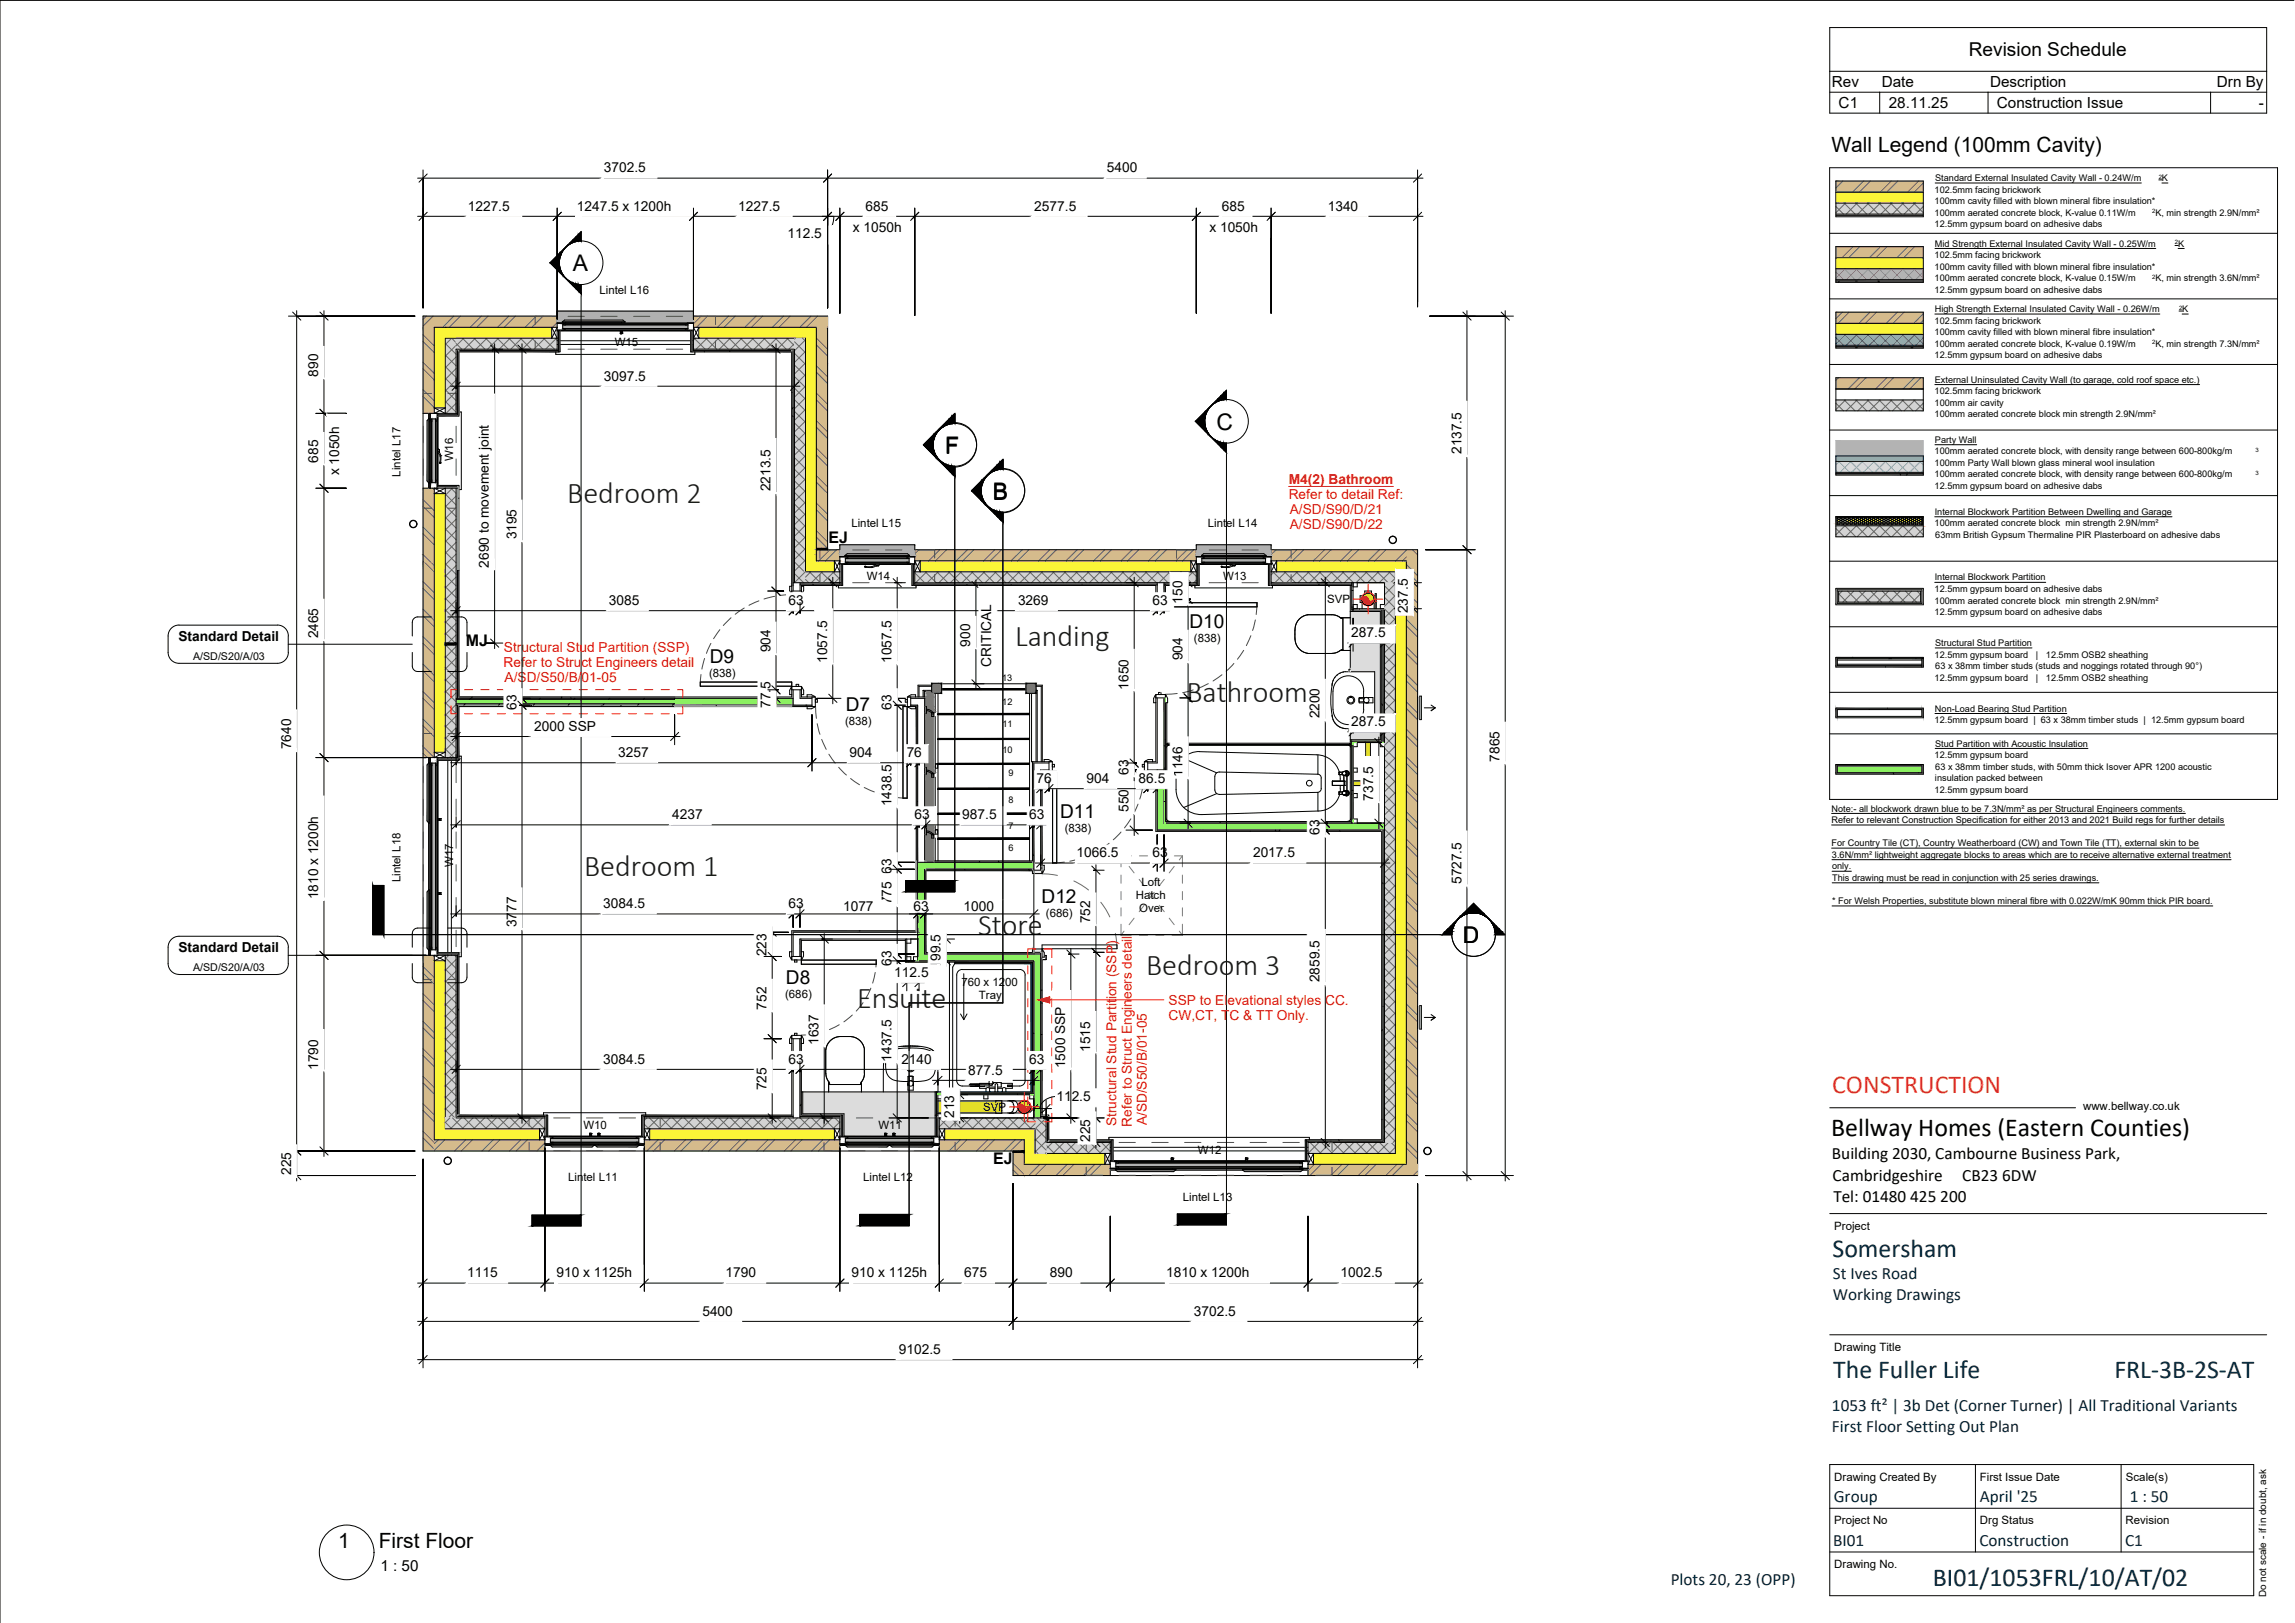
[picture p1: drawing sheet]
<svg xmlns="http://www.w3.org/2000/svg" width="420mm" height="297mm" viewBox="0 0 420 297" stroke-linecap="round" stroke-linejoin="round" font-family="sans-serif">
<defs><g id="words">
<g font-size="5.5" fill="#191919">
<text x="103.9" y="92.1">Bedroom 2</text>
<text x="185.8" y="118.2">Landing</text>
<text x="217.2" y="128.6">Bathroom</text>
<text x="106.9" y="160.3">Bedroom 1</text>
<text x="179.1" y="171">Store</text>
<text x="209.8" y="178.4">Bedroom 3</text>
<text x="156.9" y="184.5">Ensuite</text>
</g>
<text font-size="4.7" fill="#ec6608" x="335.4" y="200.1">CONSTRUCTION</text>
<text font-size="4.7" x="335.3" y="207.9">Bellway Homes (Eastern Counties)</text>
<g font-size="4.7" fill="#00263a">
<text x="335.5" y="230.1">Somersham</text>
<text x="335.6" y="252.3">The Fuller Life</text>
<text x="387.1" y="252.3">FRL-3B-2S-AT</text>
<text x="353.9" y="290.2">BI01/1053FRL/10/AT/02</text>
</g>
<g font-size="4.2">
<text x="104.9" y="49.7">A</text>
<text x="173.1" y="82.9">F</text>
<text x="222.7" y="78.7">C</text>
<text x="181.8" y="91.3">B</text>
<text x="267.8" y="172.6">D</text>
</g>
<g font-size="3.8">
<text x="335.3" y="27.9">Wall Legend (100mm Cavity)</text>
<text x="61.9" y="283.3">1</text>
<text x="69.3" y="283.3">First Floor</text>
</g>
<g font-size="3.5">
<text x="360.4" y="10.2">Revision Schedule</text>
<text x="217.7" y="115">D10</text>
<text x="130" y="121.3">D9</text>
<text x="154.9" y="130.2">D7</text>
<text x="194.1" y="149.7">D11</text>
<text x="190.7" y="165.3">D12</text>
<text x="143.9" y="180.1">D8</text>
</g>
<g font-size="3.2">
<text x="335.4" y="212.2">Building 2030, Cambourne Business Park,</text>
<text x="335.5" y="216.1">Cambridgeshire</text>
<text x="335.6" y="220">Tel: 01480 425 200</text>
<text x="359.2" y="216.1">CB23 6DW</text>
</g>
<g font-size="3.2" fill="#00263a">
<text x="335.6" y="234">St Ives Road</text>
<text x="335.6" y="237.9">Working Drawings</text>
<text x="335.4" y="258.2">1053 ft² | 3b Det (Corner Turner) | All Traditional Variants</text>
<text x="335.4" y="262.1">First Floor Setting Out Plan</text>
<text x="335.7" y="274.9">Group</text>
<text x="362.5" y="274.9">April '25</text>
<text x="389.9" y="274.9">1 : 50</text>
<text x="335.6" y="282.9">BI01</text>
<text x="362.4" y="282.9">Construction</text>
<text x="389" y="282.9">C1</text>
<text x="305.9" y="290.2">Plots 20, 23 (OPP)</text>
</g>
<g font-size="2.9">
<text x="151.7" y="99.3">EJ</text>
<text x="85.3" y="118.3">MJ</text>
<text x="181.8" y="213">EJ</text>
</g>
<g font-size="2.8">
<text x="335.4" y="15.9">Rev</text>
<text x="344.5" y="15.9">Date</text>
<text x="364.3" y="15.9">Description</text>
<text x="405.9" y="15.9">Drn By</text>
<text x="336.6" y="19.7">C1</text>
<text x="345.8" y="19.7">28.11.25</text>
<text x="365.6" y="19.7">Construction Issue</text>
<text x="413.5" y="19.7">-</text>
<text x="69.6" y="287.6">1 : 50</text>
</g>
<g font-size="2.5">
<text x="110.6" y="31.6">3702.5</text>
<text x="202.6" y="31.6">5400</text>
<text x="85.6" y="38.6">1227.5</text>
<text x="105.6" y="38.6">1247.5 x 1200h</text>
<text x="135.1" y="38.6">1227.5</text>
<text x="158.4" y="38.6">685</text>
<text x="189.4" y="38.6">2577.5</text>
<text x="223.7" y="38.6">685</text>
<text x="243.1" y="38.6">1340</text>
<text x="144.2" y="43.6">112.5</text>
<text x="156.1" y="42.4">x 1050h</text>
<text x="221.4" y="42.4">x 1050h</text>
<text x="58.3" y="68.9" transform="rotate(-90 58.3 68.9)">890</text>
<text x="110.6" y="69.6">3097.5</text>
<text x="267.5" y="83.1" transform="rotate(-90 267.5 83.1)">2137.5</text>
<text x="58.3" y="84.7" transform="rotate(-90 58.3 84.7)">685</text>
<text x="62.1" y="87" transform="rotate(-90 62.1 87)">x 1050h</text>
<text x="141" y="89.9" transform="rotate(-90 141 89.9)">2213.5</text>
<text x="94.5" y="98.7" transform="rotate(-90 94.5 98.7)">3195</text>
<text x="89.5" y="103.9" transform="rotate(-90 89.5 103.9)">2690 to movement joint</text>
<text x="111.5" y="110.7">3085</text>
<text x="144.4" y="110.7">63</text>
<text x="186.4" y="110.7">3269</text>
<text x="211" y="110.7">63</text>
<text x="216.5" y="110.5" transform="rotate(-90 216.5 110.5)">150</text>
<text x="257.7" y="112.2" transform="rotate(-90 257.7 112.2)">237.5</text>
<text x="32.7" y="117.3">Standard Detail</text>
<text x="58.3" y="116.8" transform="rotate(-90 58.3 116.8)">2465</text>
<text x="141" y="119.4" transform="rotate(-90 141 119.4)">904</text>
<text x="177.6" y="118.3" transform="rotate(-90 177.6 118.3)">900</text>
<text x="247.4" y="116.7">287.5</text>
<text x="151.4" y="121.3" transform="rotate(-90 151.4 121.3)">1057.5</text>
<text x="163.2" y="121.3" transform="rotate(-90 163.2 121.3)">1057.5</text>
<text x="181.5" y="122" transform="rotate(-90 181.5 122)">CRITICAL</text>
<text x="216.5" y="120.9" transform="rotate(-90 216.5 120.9)">904</text>
<text x="94.5" y="129.9" transform="rotate(-90 94.5 129.9)">63</text>
<text x="141" y="129.6" transform="rotate(-90 141 129.6)">77.5</text>
<text x="163.2" y="129.9" transform="rotate(-90 163.2 129.9)">63</text>
<text x="206.6" y="126.2" transform="rotate(-90 206.6 126.2)">1650</text>
<text x="241.6" y="131.5" transform="rotate(-90 241.6 131.5)">2200</text>
<text x="53.3" y="137.1" transform="rotate(-90 53.3 137.1)">7640</text>
<text x="97.8" y="133.8">2000 SSP</text>
<text x="247.4" y="132.9">287.5</text>
<text x="113.2" y="138.6">3257</text>
<text x="155.5" y="138.6">904</text>
<text x="166" y="138.6">76</text>
<text x="189.8" y="143.3">76</text>
<text x="198.9" y="143.3">904</text>
<text x="206.6" y="141.8" transform="rotate(-90 206.6 141.8)">63</text>
<text x="208.4" y="143.3">86.5</text>
<text x="216.5" y="142.2" transform="rotate(-90 216.5 142.2)">1146</text>
<text x="274.5" y="139.4" transform="rotate(-90 274.5 139.4)">7865</text>
<text x="123.1" y="149.9">4237</text>
<text x="163.2" y="147.5" transform="rotate(-90 163.2 147.5)">1438.5</text>
<text x="167.4" y="149.9">63</text>
<text x="176.2" y="149.9">987.5</text>
<text x="188.4" y="149.9">63</text>
<text x="206.6" y="148.6" transform="rotate(-90 206.6 148.6)">550</text>
<text x="251.4" y="146.5" transform="rotate(-90 251.4 146.5)">737.5</text>
<text x="241.6" y="152.8" transform="rotate(-90 241.6 152.8)">63</text>
<text x="163.2" y="159.9" transform="rotate(-90 163.2 159.9)">63</text>
<text x="197.1" y="156.9">1066.5</text>
<text x="211" y="156.9">63</text>
<text x="229.4" y="156.9">2017.5</text>
<text x="267.5" y="161.8" transform="rotate(-90 267.5 161.8)">5727.5</text>
<text x="58.3" y="164.6" transform="rotate(-90 58.3 164.6)">1810 x 1200h</text>
<text x="110.4" y="166.2">3084.5</text>
<text x="144.4" y="166.2">63</text>
<text x="154.3" y="166.7">1077</text>
<text x="163.2" y="165.5" transform="rotate(-90 163.2 165.5)">775</text>
<text x="167.2" y="166.7">63</text>
<text x="176.4" y="166.7">1000</text>
<text x="94.5" y="169.7" transform="rotate(-90 94.5 169.7)">3777</text>
<text x="199.6" y="169" transform="rotate(-90 199.6 169)">752</text>
<text x="32.7" y="174.3">Standard Detail</text>
<text x="140.3" y="175" transform="rotate(-90 140.3 175)">223</text>
<text x="163.2" y="176.7" transform="rotate(-90 163.2 176.7)">63</text>
<text x="163.7" y="178.8">112.5</text>
<text x="172.2" y="177.3" transform="rotate(-90 172.2 177.3)">199.5</text>
<text x="241.6" y="179.8" transform="rotate(-90 241.6 179.8)">2859.5</text>
<text x="140.3" y="184.8" transform="rotate(-90 140.3 184.8)">752</text>
<text x="149.9" y="191.3" transform="rotate(-90 149.9 191.3)">1637</text>
<text x="58.3" y="195.8" transform="rotate(-90 58.3 195.8)">1790</text>
<text x="110.4" y="194.7">3084.5</text>
<text x="144.4" y="194.7">63</text>
<text x="163.2" y="194.3" transform="rotate(-90 163.2 194.3)">1437.5</text>
<text x="165" y="194.7">2140</text>
<text x="177.3" y="196.7">877.5</text>
<text x="188.4" y="194.7">63</text>
<text x="195" y="195.5" transform="rotate(-90 195 195.5)">1500 SSP</text>
<text x="199.6" y="192.5" transform="rotate(-90 199.6 192.5)">1515</text>
<text x="140.3" y="199.5" transform="rotate(-90 140.3 199.5)">725</text>
<text x="193.4" y="201.5">112.5</text>
<text x="174.7" y="204.6" transform="rotate(-90 174.7 204.6)">213</text>
<text x="199.6" y="209" transform="rotate(-90 199.6 209)">225</text>
<text x="53.3" y="215.1" transform="rotate(-90 53.3 215.1)">225</text>
<text x="85.6" y="233.8">1115</text>
<text x="101.9" y="233.8">910 x 1125h</text>
<text x="132.8" y="233.8">1790</text>
<text x="155.9" y="233.8">910 x 1125h</text>
<text x="176.5" y="233.8">675</text>
<text x="192.2" y="233.8">890</text>
<text x="213.5" y="233.8">1810 x 1200h</text>
<text x="245.4" y="233.8">1002.5</text>
<text x="128.6" y="240.8">5400</text>
<text x="218.6" y="240.8">3702.5</text>
<text x="164.6" y="247.8">9102.5</text>
</g>
<g font-size="2.5" fill="#f91206">
<text x="235.9" y="88.5">M4(2) Bathroom</text>
<text x="235.9" y="91.4">Refer to detail Ref:</text>
<text x="236.1" y="94.1">A/SD/S90/D/21</text>
<text x="236.1" y="96.9">A/SD/S90/D/22</text>
<text x="92.3" y="119.3">Structural Stud Partition (SSP)</text>
<text x="92.2" y="122.1">Refer to Struct Engineers detail</text>
<text x="92.4" y="124.8">A/SD/S50/B/01-05</text>
<text x="214" y="183.9">SSP to Elevational styles CC.</text>
<text x="213.9" y="186.7">CW,CT, TC &amp; TT Only.</text>
<text x="204.4" y="206.1" transform="rotate(-90 204.4 206.1)">Structural Stud Partition (SSP)</text>
<text x="207.2" y="206.2" transform="rotate(-90 207.2 206.2)">Refer to Struct Engineers detail</text>
<text x="210" y="206" transform="rotate(-90 210 206)">A/SD/S50/B/01-05</text>
</g>
<g font-size="2.1">
<text x="109.7" y="53.7">Lintel L16</text>
<text x="112.5" y="63.3">W15</text>
<text x="73.3" y="87.2" transform="rotate(-90 73.3 87.2)">Lintel L17</text>
<text x="83" y="84.5" transform="rotate(-90 83 84.5)">W16</text>
<text x="155.9" y="96.5">Lintel L15</text>
<text x="221.1" y="96.5">Lintel L14</text>
<text x="158.7" y="106.1">W14</text>
<text x="223.9" y="106.1">W13</text>
<text x="243" y="110.4">SVP</text>
<text x="218.6" y="117.5">(838)</text>
<text x="129.8" y="123.8">(838)</text>
<text x="154.7" y="132.7">(838)</text>
<text x="194.9" y="152.2">(838)</text>
<text x="73.3" y="161.5" transform="rotate(-90 73.3 161.5)">Lintel L18</text>
<text x="83" y="158.7" transform="rotate(-90 83 158.7)">W17</text>
<text x="191.5" y="167.9">(686)</text>
<text x="207.9" y="164.6">Hatch</text>
<text x="208.6" y="167">Over</text>
<text x="209" y="162.2">Loft</text>
<text x="143.7" y="182.6">(686)</text>
<text x="176" y="180.5">760 x 1200</text>
<text x="179.2" y="182.8">Tray</text>
<text x="180" y="203.3">SVP</text>
<text x="381.4" y="203.1">www.bellway.co.uk</text>
<text x="106.8" y="206.6">W10</text>
<text x="160.8" y="206.6">W11</text>
<text x="219.3" y="211.1">W12</text>
<text x="104" y="216.2">Lintel L11</text>
<text x="158" y="216.2">Lintel L12</text>
<text x="216.5" y="219.7">Lintel L13</text>
<text x="335.8" y="225">Project</text>
<text x="335.8" y="247.2">Drawing Title</text>
<text x="335.8" y="271">Drawing Created By</text>
<text x="362.5" y="271">First Issue Date</text>
<text x="389.2" y="271">Scale(s)</text>
<text x="335.8" y="279">Project No</text>
<text x="362.5" y="279">Drg Status</text>
<text x="389.1" y="279">Revision</text>
<text x="335.8" y="287">Drawing No.</text>
</g>
<g font-size="2">
<text x="35.3" y="120.8">A/SD/S20/A/03</text>
<text x="35.3" y="177.8">A/SD/S20/A/03</text>
</g>
<text font-size="1.8" x="414.9" y="292.3" transform="rotate(-90 414.9 292.3)">Do not scale - if in doubt, ask</text>
<g font-size="1.7">
<text x="354.2" y="35.2">102.5mm facing brickwork</text>
<text x="354.3" y="33.1">Standard External Insulated Cavity Wall - 0.24W/m</text>
<text x="395.8" y="33.1">K</text>
<text x="354.2" y="37.4">100mm cavity filled with blown mineral fibre insulation*</text>
<text x="354.2" y="39.5">100mm aerated concrete block, K-value 0.11W/m</text>
<text x="354.2" y="41.6">12.5mm gypsum board on adhesive dabs</text>
<text x="394.6" y="39.5">K, min strength 2.9N/mm²</text>
<text x="354.2" y="47.3">102.5mm facing brickwork</text>
<text x="354.2" y="45.1">Mid Strength External Insulated Cavity Wall - 0.25W/m</text>
<text x="398.8" y="45.1">K</text>
<text x="354.2" y="49.4">100mm cavity filled with blown mineral fibre insulation*</text>
<text x="354.2" y="51.5">100mm aerated concrete block, K-value 0.15W/m</text>
<text x="354.2" y="53.6">12.5mm gypsum board on adhesive dabs</text>
<text x="394.6" y="51.5">K, min strength 3.6N/mm²</text>
<text x="354.2" y="59.3">102.5mm facing brickwork</text>
<text x="354.2" y="57.1">High Strength External Insulated Cavity Wall - 0.26W/m</text>
<text x="399.5" y="57.1">K</text>
<text x="354.2" y="61.4">100mm cavity filled with blown mineral fibre insulation*</text>
<text x="354.2" y="63.5">100mm aerated concrete block, K-value 0.19W/m</text>
<text x="354.2" y="65.6">12.5mm gypsum board on adhesive dabs</text>
<text x="394.6" y="63.5">K, min strength 7.3N/mm²</text>
<text x="354.2" y="70">External Uninsulated Cavity Wall (to garage, cold roof space etc.)</text>
<text x="354.2" y="72.1">102.5mm facing brickwork</text>
<text x="354.2" y="74.3">100mm air cavity</text>
<text x="354.2" y="76.4">100mm aerated concrete block min strength 2.9N/mm²</text>
<text x="354.2" y="83.1">100mm aerated concrete block, with density range between 600-800kg/m</text>
<text x="354.2" y="81">Party Wall</text>
<text x="354.2" y="85.3">100mm Party Wall blown glass mineral wool insulation</text>
<text x="354.2" y="87.4">100mm aerated concrete block, with density range between 600-800kg/m</text>
<text x="354.2" y="89.5">12.5mm gypsum board on adhesive dabs</text>
<text x="354.2" y="94.2">Internal Blockwork Partition Between Dwelling and Garage</text>
<text x="354.2" y="96.3">100mm aerated concrete block min strength 2.9N/mm²</text>
<text x="354.3" y="98.5">63mm British Gypsum Thermaline PIR Plasterboard on adhesive dabs</text>
<text x="354.2" y="106.2">Internal Blockwork Partition</text>
<text x="354.2" y="108.3">12.5mm gypsum board on adhesive dabs</text>
<text x="354.2" y="110.5">100mm aerated concrete block min strength 2.9N/mm²</text>
<text x="354.2" y="112.6">12.5mm gypsum board on adhesive dabs</text>
<text x="354.3" y="118.2">Structural Stud Partition</text>
<text x="183.5" y="124.6">13</text>
<text x="354.2" y="120.3">12.5mm gypsum board</text>
<text x="354.2" y="124.6">12.5mm gypsum board</text>
<text x="354.3" y="122.5">63 x 38mm timber studs (studs and noggings rotated through 90°)</text>
<text x="372.7" y="120.3">|</text>
<text x="372.7" y="124.6">|</text>
<text x="374.6" y="120.3">12.5mm OSB2 sheathing</text>
<text x="374.6" y="124.6">12.5mm OSB2 sheathing</text>
<text x="183.5" y="129">12</text>
<text x="354.2" y="130.2">Non-Load Bearing Stud Partition</text>
<text x="183.5" y="137.8">10</text>
<text x="183.5" y="133.1">11</text>
<text x="354.2" y="132.3">12.5mm gypsum board | 63 x 38mm timber studs | 12.5mm gypsum board</text>
<text x="354.3" y="136.6">Stud Partition with Acoustic Insulation</text>
<text x="184.6" y="142">9</text>
<text x="354.2" y="138.8">12.5mm gypsum board</text>
<text x="354.2" y="143">insulation packed between</text>
<text x="354.3" y="140.9">63 x 38mm timber studs, with 50mm thick Isover APR 1200 acoustic</text>
<text x="184.6" y="146.9">8</text>
<text x="335.3" y="148.5">Note:- all blockwork drawn blue to be 7.3N/mm² as per Structural Engineers comments.</text>
<text x="354.2" y="145.1">12.5mm gypsum board</text>
<text x="184.6" y="155.8">6</text>
<text x="184.6" y="151.7">7</text>
<text x="335.3" y="150.7">Refer to relevant Construction Specification for either 2013 and 2021 Build regs for further details</text>
<text x="335.3" y="154.9">For Country Tile (CT), Country Weatherboard (CW) and Town Tile (TT), external skin to be</text>
<text x="335.4" y="157">3.6N/mm² lightweight aggregate blocks to areas which are to receive alternative external treatment</text>
<text x="335.4" y="159.1">only.</text>
<text x="335.4" y="161.2">This drawing must be read in conjunction with 25 series drawings.</text>
<text x="335.4" y="165.5">* For Welsh Properties, substitute blown mineral fibre with 0.022W/mK 90mm thick PIR board.</text>
</g>
<g font-size="1.1">
<text x="395.2" y="32.7">2</text>
<text x="394" y="39">2</text>
<text x="398.2" y="44.7">2</text>
<text x="394" y="51">2</text>
<text x="398.9" y="56.7">2</text>
<text x="394" y="63">2</text>
<text x="412.9" y="82.7">3</text>
<text x="412.9" y="86.9">3</text>
</g>
</g></defs>
<g fill="#d3d3d3" stroke="#d3d3d3" stroke-width=".18">
<path d="M81.5 61.9l2 13.8v-13.8zM81.5 61.9l2 13.8h-2z"/>
<path d="M81.5 89.4l2 14.8v-14.8zM81.5 89.4l2 14.8h-2z"/>
<path d="M81.5 104.2l2 34.4v-34.4zM81.5 104.2l2 34.4h-2z"/>
<path d="M81.5 174.8l2 29.8v-29.8zM81.5 174.8l2 29.8h-2z"/>
<path d="M127 61.9l18.5 2v-2zM127 61.9l18.5 2h-18.5z"/>
<path d="M83.5 61.9l18.5 2v-2zM83.5 61.9l18.5 2h-18.5z"/>
<path d="M145.5 61.9l2 44.7v-44.7zM145.5 61.9l2 44.7h-2z"/>
<path d="M232.7 104.7l22.8 1.9v-1.9zM232.7 104.7l22.8 1.9h-22.8z"/>
<path d="M167.5 104.7l51.5 1.9v-1.9zM167.5 104.7l51.5 1.9h-51.5z"/>
<path d="M147.5 104.7l6.3 1.9v-1.9zM147.5 104.7l6.3 1.9h-6.3z"/>
<path d="M239.5 209.1l16 2v-2zM239.5 209.1l16 2h-16z"/>
<path d="M191.5 209.1l11.8 2v-2zM191.5 209.1l11.8 2h-11.8z"/>
<path d="M189.5 204.6l2 2v-2zM189.5 204.6l2 2h-2z"/>
<path d="M189.5 206.6l2 4.5v-4.5zM189.5 206.6l2 4.5h-2z"/>
<path d="M172 204.6l17.5 2v-2zM172 204.6l17.5 2h-17.5z"/>
<path d="M118 204.6l35.8 2v-2zM118 204.6l35.8 2h-35.8z"/>
<path d="M81.5 204.6l18.3 2v-2zM81.5 204.6l18.3 2h-18.3z"/>
<path d="M253.5 106.6l2 102.5v-102.5zM253.5 106.6l2 102.5h-2z"/>
<path d="M336.1 37.2l16 2v-2zM336.1 37.2l16 2h-16z"/>
<path d="M336.1 73.2l16 2v-2zM336.1 73.2l16 2h-16z"/>
<path d="M336.6 108.2l15 2v-2zM336.6 108.2l15 2h-15z"/>
<path d="M336.1 96.2l16 2v-2zM336.1 96.2l16 2h-16z"/>
</g>
<g fill="none" stroke="#646464" stroke-width=".18">
<path d="M336.1 37.8l1.4 1.4M336.2 33.1l-.1 .1M337.4 33.1l-1.3 1.3M337.6 37.2l2 2M337.9 37.2l-1.8 1.7M339.7 37.2l2.1 2M340 37.2l-2 2M341.2 33.1l-2.1 2.1M341.9 37.2l2 2M342.1 37.2l-2 2M342.4 33.1l-2 2.1M344 37.2l2 2"/>
<path d="M344.2 37.2l-2 2M346.1 37.2l2 2M346.2 33.1l-2 2.1M346.4 37.2l-2 2M347.5 33.1l-2.1 2.1M348.2 37.2l2 2M348.5 37.2l-2 2M350.4 37.2l1.7 1.7M350.6 37.2l-2 2M351.3 33.1l-2.1 2.1M352.1 33.5l-1.7 1.7M352.1 37.8l-1.4 1.4"/>
<path d="M78.1 57.9l-.7 .5M79.3 57.9l-1.9 1.8M83.1 57.9l-2.1 2M84.3 57.9l-2 2M88.1 57.9l-2 2M89.3 57.9l-2 2M93.2 57.9l-2.1 2M94.4 57.9l-2.1 2M98.2 57.9l-2.1 2M99.4 57.9l-2.1 2M102 59.1l-.8 .8M128.4 57.9l-1.4 1.4"/>
<path d="M129.6 57.9l-2.1 2M133.4 57.9l-2.1 2M134.6 57.9l-2.1 2M138.4 57.9l-2 2M139.6 57.9l-2 2M143.4 57.9l-2 2M144.7 57.9l-2.1 2M148.5 57.9l-2.1 2M149.7 57.9l-2.1 2M151.3 59.9l.2 .2M151.5 59.8l-.1 .1M337.3 57.1l-1.2 1.2"/>
<path d="M338.5 57.1l-2 2.1M339.3 45.1l-2.1 2.1M340.5 45.1l-2.1 2.1M342.3 57.1l-2 2.1M343.6 57.1l-2.1 2.1M344.3 45.1l-2.1 2.1M345.5 45.1l-2 2.1M347.4 57.1l-2.1 2.1M348.6 57.1l-2.1 2.1M349.3 45.1l-2 2.1M350.5 45.1l-2 2.1M352.1 58.6l-.5 .6"/>
<path d="M352.1 57.4l-1.7 1.8M77.4 61.3l2.1 2M77.4 66.3l2.1 2M77.4 71.3l2.1 2.1M77.4 62.5l2.1 2M77.4 67.5l2.1 2.1M77.4 72.5l2.1 2.1M81.5 62.9l2 1.9M81.5 65l2 2M81.5 67.1l2 2M81.5 69.2l2 2M81.5 71.3l2 2"/>
<path d="M81.5 73.5l2 1.9M81.5 75.6l.1 .1M82.7 61.9l-1.2 1.2M82.7 61.9l.8 .8M83.5 63.2l-2 2M83.5 65.3l-2 2M83.5 67.4l-2 2.1M83.5 69.6l-2 2M83.5 71.7l-2 2M83.5 73.8l-1.8 1.9M83.5 62.9l1 1M84.7 61.9l2 2"/>
<path d="M84.9 61.9l-1.4 1.4M86.8 61.9l2 2M87 61.9l-2 2M88.9 61.9l2 2M89.2 61.9l-2.1 2M91 61.9l2 2M91.3 61.9l-2 2M93.2 61.9l1.9 2M93.4 61.9l-2 2M95.3 61.9l2 2M95.5 61.9l-2 2M97.4 61.9l2 2"/>
<path d="M97.6 61.9l-2 2M99.5 61.9l2 2M99.8 61.9l-2.1 2M101.6 61.9l.4 .4M101.9 61.9l-2 2M102 63.9h.1M127 63.9h.1M127.1 61.9l2 2M127.3 61.9l-.3 .4M129.2 61.9l2 2M129.5 61.9l-2.1 2M131.3 61.9l2 2"/>
<path d="M131.6 61.9l-2 2M133.5 61.9l1.9 2M133.7 61.9l-2 2M135.6 61.9l2 2M135.8 61.9l-2 2M137.7 61.9l2 2M137.9 61.9l-2 2M139.8 61.9l2 2M140.1 61.9l-2 2M141.9 61.9l2 2M142.2 61.9l-2 2M144.1 61.9l1.4 1.4"/>
<path d="M144.3 61.9l-2 2M145.5 62.9l-1.1 1M145.5 79.5l2 2M145.5 77.4l2 2M145.5 75.3l2 2M145.5 73.2l2 2M145.5 71l2 2.1M145.5 68.9l2 2M145.5 66.8l2 2M145.5 64.7l2 2M145.5 62.6l2 2M145.6 61.9l-.1 .2"/>
<path d="M146.9 61.9l.6 .5M147.5 79.2l-2 2M147.5 77.1l-2 1.9M147.5 74.9l-2 2M147.5 72.8l-2 2M147.5 70.7l-2 2M147.5 68.6l-2 2M147.5 66.4l-2 2M147.5 64.3l-2 2M147.5 62.2l-2 2M149.5 78.2l2 2M149.5 73.2l2 2"/>
<path d="M149.5 68.1l2 2.1M149.5 63.1l2 2.1M149.5 77l2 2M149.5 72l2 2M149.5 66.9l2 2.1M149.5 61.9l2 2.1M336.1 73.8l1.4 1.4M336.6 69.1l-.5 .5M337.6 73.2l2 2M337.9 73.2l-1.8 1.8M339.7 73.2l2.1 2M340 73.2l-2 2"/>
<path d="M340.4 69.1l-2.1 2.1M341.6 69.1l-2 2.1M341.9 73.2l2 2M342.1 73.2l-2 2M344 73.2l2 2M344.2 73.2l-2 2M345.4 69.1l-2 2.1M346.1 73.2l2 2M346.4 73.2l-2 2M346.6 69.1l-2 2.1M348.2 73.2l2 2M348.5 73.2l-2 2"/>
<path d="M350.4 73.2l1.7 1.8M350.5 69.1l-2.1 2.1M350.6 73.2l-2 2M351.7 69.1l-2.1 2.1M352.1 73.8l-1.4 1.4M77.4 91.4l2.1 2.1M77.4 96.5l2.1 2M77.4 92.7l2.1 2M77.4 97.7l2.1 2M79.2 89.4l.3 .3M81.5 90.4l2 2M81.5 92.5l2 2"/>
<path d="M81.5 94.7l2 2M81.5 96.8l2 2M81.5 98.9l2 2M82.6 89.4l.9 .9M82.8 89.4l-1.3 1.3M83.5 90.8l-2 2M83.5 92.9l-2 2M83.5 95l-2 2M83.5 97.1l-2 2.1M83.5 99.3l-2 2M145.5 98.6l2 2M145.5 96.5l2 2"/>
<path d="M145.5 94.4l2 2M145.5 92.3l2 2M145.5 90.1l2 2M145.5 88l2 2M145.5 85.9l2 2M145.5 83.8l2 2M145.5 81.6l2 2.1M147.5 98.3l-2 2M147.5 96.1l-2 2M147.5 94l-2 2M147.5 91.9l-2 2M147.5 89.8l-2 2"/>
<path d="M147.5 87.7l-2 1.9M147.5 85.5l-2 2M147.5 83.4l-2 2M147.5 81.3l-2 2M149.5 98.3l2 2.1M149.5 93.3l2 2M149.5 88.3l2 2M149.5 83.2l2 2.1M149.5 97.1l2 2.1M149.5 92.1l2 2M149.5 87l2 2.1M149.5 82l2 2.1"/>
<path d="M336.1 97.9l1.7-1.7 1.9 2M336.1 96.7l1.5 1.5M337.9 98.2l2-2 2 2M340 98.2l2-2 2 2M342.1 98.2l2-2 2 2M344.2 98.2l2-2 2 2M346.4 98.2l2-2 2 2M352.1 96.7l-1.5 1.5M352.1 97.9l-1.6-1.7-2 2M77.4 106.5l2.1 2M77.4 111.5l2.1 2M77.4 116.5l2.1 2.1"/>
<path d="M77.4 107.7l2.1 2M77.4 112.7l2.1 2.1M77.4 117.7l2.1 2.1M77.4 101.5l1.4 1.4M77.4 102.7l.2 .2M77.7 102.9l1.8 1.8M78.9 102.9l.6 .6M81.5 101l2 2M81.5 103.2l2 1.9M81.5 105.2l2 2M81.5 107.4l2 2M81.5 109.5l2 2"/>
<path d="M81.5 111.6l2 2M81.5 113.7l2 2M81.5 115.9l2 1.9M81.5 118l2 2M83.5 101.4l-2 2M83.5 103.5l-2 2M83.5 105.6l-2 2M83.5 107.7l-2 2M83.5 109.8l-2 2.1M83.5 112l-2 2M83.5 114.1l-2 2M83.5 116.2l-2 2"/>
<path d="M83.5 118.3l-2 2M145.5 105l1.6 1.6M145.5 102.9l2 2M145.5 100.7l2 2.1M147.5 104.6l-2 2M147.5 102.5l-2 2M147.5 100.4l-2 2M147.5 106.1l.6 .5M148.2 104.7l2 1.9M148.4 104.7l-.9 .9M150.3 104.7l2 1.9M150.6 104.7l-2.1 1.9"/>
<path d="M152 100.6l-2.1 2M152.4 104.7l1.4 1.3M152.7 104.7l-2 1.9M153.2 100.6l-2.1 2M153.8 105.7l-1 .9M167.5 104.8l1.8 1.8M167.5 104.7h.1M168.3 100.6l-.8 .8M169.4 104.7l2 1.9M169.7 104.7l-2.1 1.9M171.5 104.7l2 1.9M171.8 104.7l-2 1.9"/>
<path d="M172.1 100.6l-2.1 2M173.3 100.6l-2.1 2M173.7 104.7l1.9 1.9M173.9 104.7l-2 1.9M175.8 104.7l2 1.9M176 104.7l-2 1.9M177.1 100.6l-2.1 2M177.9 104.7l2 1.9M178.1 104.7l-2 1.9M178.3 100.6l-2 2M180 104.7l2 1.9M180.3 104.7l-2.1 1.9"/>
<path d="M182.1 100.6l-2 2M182.1 104.7l2 1.9M182.4 104.7l-2 1.9M183.3 100.6l-2 2M184.3 104.7l1.9 1.9M184.5 104.7l-2 1.9M186.4 104.7l2 1.9M186.6 104.7l-2 1.9M187.2 100.6l-2.1 2M188.4 100.6l-2.1 2M188.5 104.7l2 1.9M188.7 104.7l-2 1.9"/>
<path d="M190.6 104.7l2 1.9M190.9 104.7l-2.1 1.9M192.2 100.6l-2.1 2M192.7 104.7l2 1.9M193 104.7l-2 1.9M193.4 100.6l-2.1 2M194.9 104.7l1.9 1.9M195.1 104.7l-2 1.9M197 104.7l2 1.9M197.2 100.6l-2 2M197.2 104.7l-2 1.9M198.4 100.6l-2 2"/>
<path d="M199.1 104.7l2 1.9M199.3 104.7l-2 1.9M201.2 104.7l2 1.9M201.5 104.7l-2 1.9M202.2 100.6l-2 2M203.3 104.7l2 1.9M203.5 100.6l-2.1 2M203.6 104.7l-2 1.9M205.5 104.7l2 1.9M205.7 104.7l-2 1.9M207.3 100.6l-2.1 2M207.6 104.7l2 1.9"/>
<path d="M207.8 104.7l-2 1.9M208.5 100.6l-2.1 2M209.7 104.7l2 1.9M210 104.7l-2.1 1.9M211.8 104.7l2 1.9M212.1 104.7l-2 1.9M212.3 100.6l-2.1 2M213.5 100.6l-2 2M214 104.7l1.9 1.9M214.2 104.7l-2 1.9M216.1 104.7l2 1.9M216.3 104.7l-2 1.9"/>
<path d="M217.3 100.6l-2 2M218.2 104.7l.8 .8M218.4 104.7l-2 1.9M218.5 100.6l-2 2M219 106.2l-.5 .4M232.7 106.5l.2 .1M233 104.7l2 1.9M233.3 104.7l-.6 .5M233.6 100.6l-.9 .9M235.2 104.7l2 1.9M235.4 104.7l-2 1.9M237.3 104.7l2 1.9"/>
<path d="M237.4 100.6l-2 2M237.5 104.7l-2 1.9M238.7 100.6l-2.1 2M239.4 104.7l2 1.9M239.6 104.7l-2 1.9M241.5 104.7l2 1.9M241.8 104.7l-2 1.9M242.5 100.6l-2.1 2M243.6 104.7l2 1.9M243.7 100.6l-2.1 2M243.9 104.7l-2 1.9M245.8 104.7l2 1.9"/>
<path d="M246 104.7l-2 1.9M247.5 100.6l-2.1 2M247.9 104.7l2 1.9M248.1 104.7l-2 1.9M248.7 100.6l-2 2M250 104.7l2 1.9M250.3 104.7l-2 1.9M252.1 104.7l2 1.9M252.4 104.7l-2 1.9M252.5 100.6l-2 2M253.5 119.9l2 2M253.5 117.8l2 2"/>
<path d="M253.5 115.7l2 2M253.5 113.6l2 2M253.5 111.4l2 2.1M253.5 109.3l2 2M253.5 107.2l2 2M253.5 106.6v.1M253.7 100.6l-2 2M254.3 104.7l1.2 1.2M254.5 104.7l-2 1.9M255 106.6l.5 .5M255.5 105.8l-.9 .8M255.5 119.6l-2 2"/>
<path d="M255.5 117.5l-2 2M255.5 115.3l-2 2M255.5 113.2l-2 2M255.5 111.1l-2 2M255.5 109l-2 2M255.5 106.8l-2 2M257.5 119.6l2 2.1M257.5 114.6l2 2M257.5 109.5l2 2.1M257.5 104.5l2 2.1M257.5 118.4l2 2M257.5 113.4l2 2"/>
<path d="M257.5 108.3l2 2.1M257.5 103.3l2 2.1M257.5 101.9l-.8 .7M257.5 100.7l-2 1.9M258.6 100.6l.9 .9M336.6 108.7l1.5 1.5M337.2 108.2l-.6 .6M338.2 108.2l2.1 2M339.4 108.2l-2 2M340.4 108.2l2 2M341.5 108.2l-2 2M342.5 108.2l2 2"/>
<path d="M343.6 108.2l-2 2M344.6 108.2l2 2M345.7 108.2l-2 2M346.7 108.2l2 2M347.9 108.2l-2 2M348.8 108.2l2.1 2M350 108.2l-2 2M351 108.2l.6 .6M351.6 108.7l-1.5 1.5M77.4 121.5l2.1 2.1M77.4 126.6l2.1 2M77.4 131.6l2.1 2.1"/>
<path d="M77.4 136.6l2.1 2M77.4 122.8l2.1 2M77.4 127.8l2.1 2M77.4 132.8l2.1 2.1M77.4 137.9l.9 .7M81.5 120.1l2 2M81.5 122.2l2 2M81.5 124.3l2 2M81.5 126.5l2 1.9M81.5 128.6l2 2M81.5 130.7l2 2M81.5 132.8l2 2"/>
<path d="M81.5 134.9l2 2M81.5 137.1l1.6 1.5M83.5 120.4l-2 2.1M83.5 122.6l-2 2M83.5 124.7l-2 2M83.5 126.8l-2 2M83.5 128.9l-2 2M83.5 131.1l-2 2M83.5 133.2l-2 2M83.5 135.3l-2 2M83.5 137.4l-1.2 1.2M253.5 139l2 2"/>
<path d="M253.5 136.9l2 2M253.5 134.8l2 2M253.5 132.7l2 2M253.5 130.5l2 2.1M253.5 128.4l2 2M253.5 126.3l2 2M253.5 124.2l2 2M253.5 122.1l2 2M255.5 130.2l-2 2M255.5 138.7l-2 2M255.5 136.6l-2 1.9M255.5 134.4l-2 2"/>
<path d="M255.5 132.3l-2 2M255.5 128.1l-2 2M255.5 125.9l-2 2M255.5 123.8l-2 2M255.5 121.7l-2 2M257.5 139.7l2 2.1M257.5 134.7l2 2M257.5 129.7l2 2M257.5 124.6l2 2.1M257.5 138.5l2 2.1M257.5 133.5l2 2M257.5 128.4l2 2.1"/>
<path d="M257.5 123.4l2 2.1M253.5 158.1l2 2M253.5 156l2 2M253.5 153.9l2 2M253.5 151.8l2 2M253.5 149.6l2 2M253.5 147.5l2 2M253.5 145.4l2 2M253.5 143.3l2 2M253.5 141.1l2 2.1M255.5 159.9l-2 2M255.5 157.8l-2 2"/>
<path d="M255.5 155.6l-2 2M255.5 153.5l-2 2M255.5 151.4l-2 2M255.5 149.3l-2 2M255.5 147.2l-2 1.9M255.5 145l-2 2M255.5 142.9l-2 2M255.5 140.8l-2 2M257.5 159.8l2 2.1M257.5 154.8l2 2.1M257.5 149.8l2 2M257.5 144.7l2 2.1"/>
<path d="M257.5 158.6l2 2.1M257.5 153.6l2 2M257.5 148.6l2 2M257.5 143.5l2 2.1M77.4 176.9l2.1 2M77.4 178.1l2.1 2M79.2 174.8l.3 .3M81.5 175.2l2 2M81.5 177.4l2 2M81.5 179.5l2 2M82.1 174.8l-.6 .7M83.2 174.8l.3 .3"/>
<path d="M83.5 175.6l-2 2M83.5 177.7l-2 2M83.5 179.9l-2 1.9M253.5 179.3l2 2M253.5 177.2l2 2M253.5 175.1l2 2M253.5 173l2 2M253.5 170.8l2 2.1M253.5 168.7l2 2M253.5 166.6l2 2M253.5 164.5l2 2M253.5 162.4l2 2"/>
<path d="M253.5 160.2l2 2M255.5 179l-2 2M255.5 176.9l-2 1.9M255.5 174.7l-2 2M255.5 172.6l-2 2M255.5 170.5l-2 2M255.5 168.4l-2 2M255.5 166.3l-2 1.9M255.5 164.1l-2 2M255.5 162l-2 2M257.5 179.9l2 2.1M257.5 174.9l2 2.1"/>
<path d="M257.5 169.9l2 2M257.5 164.9l2 2M257.5 178.7l2 2.1M257.5 173.7l2 2.1M257.5 168.7l2 2M257.5 163.6l2 2.1M77.4 181.9l2.1 2M77.4 186.9l2.1 2.1M77.4 191.9l2.1 2.1M77.4 197l2.1 2M77.4 183.1l2.1 2.1M77.4 188.1l2.1 2.1"/>
<path d="M77.4 193.2l2.1 2M77.4 198.2l2.1 2M81.5 192.2l2 2M81.5 181.6l2 2M81.5 183.7l2 2M81.5 185.9l2 1.9M81.5 188l2 2M81.5 190.1l2 2M81.5 194.3l2 2M81.5 196.5l2 2M81.5 198.6l2 2M83.5 182l-2 2"/>
<path d="M83.5 184.1l-2 2M83.5 186.2l-2 2M83.5 188.3l-2 2M83.5 190.5l-2 2M83.5 192.6l-2 2M83.5 194.7l-2 2M83.5 196.8l-2 2M83.5 198.9l-2 2M253.5 185.7l2 2M253.5 183.6l2 2M253.5 198.4l2 2M253.5 196.3l2 2"/>
<path d="M253.5 194.2l2 2M253.5 192.1l2 2M253.5 189.9l2 2M253.5 187.8l2 2M253.5 181.4l2 2.1M255.5 198.1l-2 2M255.5 195.9l-2 2M255.5 193.8l-2 2M255.5 191.7l-2 2M255.5 189.6l-2 2M255.5 187.5l-2 1.9M255.5 185.3l-2 2"/>
<path d="M255.5 183.2l-2 2M255.5 181.1l-2 2M257.5 195l2 2.1M257.5 190l2 2.1M257.5 185l2 2M257.5 198.8l2 2.1M257.5 193.8l2 2.1M257.5 188.8l2 2M257.5 183.8l2 2M77.4 202l2.1 2.1M77.4 207l2.1 2.1M77.4 203.2l2.1 2.1"/>
<path d="M77.4 208.3l2.1 2M80.2 208.6l-.7 .7M81.4 208.6l-1.9 2M81.5 200.7l2 2M81.5 202.8l1.8 1.8M81.5 205.4l1.2 1.2M82.4 204.6l-.9 .9M82.8 204.6l2 2M83.5 201.1l-2 2M83.5 203.2l-1.4 1.4M84.5 204.6l-2 2M85 204.6l2 2"/>
<path d="M85.3 208.6l-2.1 2.1M86.5 208.6l-2.1 2.1M86.6 204.6l-2 2M87.1 204.6l2 2M88.7 204.6l-2 2M89.2 204.6l2 2M90.3 208.6l-2.1 2.1M90.8 204.6l-2 2M91.3 204.6l2 2M91.5 208.6l-2 2.1M93 204.6l-2 2M93.5 204.6l1.9 2"/>
<path d="M95.1 204.6l-2 2M95.3 208.6l-2 2.1M95.6 204.6l2 2M96.5 208.6l-2 2.1M97.2 204.6l-2 2M97.7 204.6l2 2M99.3 204.6l-2 2M99.8 209.2l-1.5 1.5M99.8 210.4l-.3 .3M99.8 206.3l-.4 .3M118 205.8l.8 .8M118.4 204.6l-.4 .4"/>
<path d="M118.9 204.6l2 2M120.5 208.6l-2.1 2.1M120.5 204.6l-2 2M121 204.6l2 2M121.7 208.6l-2.1 2.1M122.7 204.6l-2.1 2M123.1 204.6l2 2M124.8 204.6l-2 2M125.3 204.6l2 2M125.5 208.6l-2.1 2.1M126.7 208.6l-2 2.1M126.9 204.6l-2 2"/>
<path d="M127.4 204.6l2 2M129 204.6l-2 2M129.5 204.6l2 2M130.5 208.6l-2 2.1M131.1 204.6l-2 2M131.6 204.6l2 2M131.7 208.6l-2 2.1M133.3 204.6l-2 2M133.8 204.6l1.9 2M135.4 204.6l-2 2M135.6 208.6l-2.1 2.1M135.9 204.6l2 2"/>
<path d="M136.8 208.6l-2.1 2.1M137.5 204.6l-2 2M138 204.6l2 2M139.6 204.6l-2 2M140.1 204.6l2 2M140.6 208.6l-2.1 2.1M141.8 204.6l-2.1 2M141.8 208.6l-2 2.1M142.2 204.6l2 2M143.9 204.6l-2 2M144.4 204.6l2 2M145.6 208.6l-2 2.1"/>
<path d="M146 204.6l-2 2M146.5 204.6l2 2M146.8 208.6l-2 2.1M148.1 204.6l-2 2M148.6 204.6l2 2M150.2 204.6l-2 2M150.6 208.6l-2 2.1M150.7 204.6l2 2M151.9 208.6l-2.1 2.1M152.4 204.6l-2 2M152.8 204.6l1 .9M153.8 210.5l-.2 .2"/>
<path d="M153.8 205.3l-1.3 1.3M172 204.6l1.9 2M172 208.6h.1M173.6 204.6l-1.6 1.6M174.1 204.6l2 2M175.7 204.6l-2 2M175.8 208.6l-2.1 2.1M176.2 204.6l2 2M177 208.6l-2 2.1M177.8 204.6l-2 2M178.3 204.6l2 2M179.9 204.6l-2 2"/>
<path d="M180.4 204.6l2 2M180.8 208.6l-2 2.1M182 208.6l-2 2.1M182.1 204.6l-2 2M182.5 204.6l2.1 2M184.2 204.6l-2 2M184.7 204.6l2 2M185.5 212.9l2 2.1M185.5 214.1l1 1M185.8 208.6l-2 2.1M186.3 204.6l-2 2M186.8 204.6l2 2"/>
<path d="M187 210.7l.5 .4M187.1 208.6l-2.1 2.1M188.4 204.6l-2 2M188.9 204.6l.6 .6M189.5 206.4l2 2M189.5 208.5l2 2M189.5 210.6l.5 .5M189.5 205.6l-.9 1M189.9 204.6l1.6 1.6M190.4 213.1l-2.1 2M191.5 209.6l1.5 1.5M191.5 204.6l-2 2"/>
<path d="M191.5 206.7l-2 2M191.5 208.8l-2 2M191.5 211l-.1 .1M191.6 213.1l-2.1 2M192.7 209.1l-1.2 1.2M193.2 209.1l2 2M194.8 209.1l-2 2M195.3 209.1l2 2M195.4 213.1l-2.1 2M196.6 213.1l-2 2M196.9 209.1l-2 2M197.4 209.1l2 2"/>
<path d="M199 209.1l-2 2M199.5 209.1l2 2M200.4 213.1l-2 2M201.2 209.1l-2 2M201.6 213.1l-2 2M201.7 209.1l1.6 1.6M203.3 209.1l-2 2M239.5 210.8l.2 .3M239.8 209.1l2 2M240.6 213.1l-1.1 1.2M241.5 209.1l-2 2M241.9 213.1l-2.1 2"/>
<path d="M242 209.1l1.9 2M243.6 209.1l-2 2M244.1 209.1l2 2M245.7 213.1l-2.1 2M245.7 209.1l-2 2M246.2 209.1l2 2M246.9 213.1l-2 2M247.8 209.1l-2 2M248.3 209.1l2 2M250 209.1l-2.1 2M250.4 209.1l2 2M250.7 213.1l-2 2"/>
<path d="M251.9 213.1l-2 2M252.1 209.1l-2 2M252.6 209.1l2 2M253.5 209v.1M253.5 206.9l2 2M253.5 204.8l2 2M253.5 202.7l2 2M253.5 200.5l2 2.1M254.2 209.1l-2 2M254.7 209.1l.8 .8M255.5 210l-1.2 1.1M255.5 208.7l-.5 .4"/>
<path d="M255.5 206.6l-2 1.9M255.5 204.4l-2 2M255.5 202.3l-2 2M255.5 200.2l-2 2M255.7 213.1l-2 2M257 213.1l-2.1 2M257.5 210.1l2 2.1M257.5 205.1l2 2M257.5 200.1l2 2M257.5 208.9l2 2.1M257.5 203.9l2 2M259.5 214.4l-.8 .7"/>
</g>
<g fill="#d5bb8c" stroke="#d5bb8c" stroke-width=".18">
<path d="M77.4 102.9l2.1 33.6v-33.6zM77.4 102.9l2.1 33.6h-2.1z"/>
<path d="M77.4 136.5l2.1 2.1v-2.1zM77.4 136.5l2.1 2.1h-2.1z"/>
<path d="M77.4 174.8l2.1 35.9v-35.9zM77.4 174.8l2.1 35.9h-2.1z"/>
<path d="M257.5 100.6l2 105.9v-105.9zM257.5 100.6l2 105.9h-2z"/>
<path d="M257.5 206.5l2 6.6v-6.6zM257.5 206.5l2 6.6h-2z"/>
<path d="M149.5 100.6l4.3 .9v-.9zM149.5 100.6l4.3 .9h-4.3z"/>
<path d="M232.7 100.6l24.8 2v-2zM232.7 100.6l24.8 2h-24.8z"/>
<path d="M167.5 100.6l51.5 2v-2zM167.5 100.6l51.5 2h-51.5z"/>
<path d="M149.5 101.5l4.3 1.1v-1.1zM149.5 101.5l4.3 1.1h-4.3z"/>
<path d="M149.5 59.9l2 6.6v-6.6zM149.5 59.9l2 6.6h-2z"/>
<path d="M149.5 66.5l2 34.1v-34.1zM149.5 66.5l2 34.1h-2z"/>
<path d="M127 57.9l24.5 2v-2zM127 57.9l24.5 2h-24.5z"/>
<path d="M77.4 57.9l24.6 2v-2zM77.4 57.9l24.6 2h-24.6z"/>
<path d="M77.4 59.9l2.1 15.8v-15.8zM77.4 59.9l2.1 15.8h-2.1z"/>
<path d="M77.4 89.4l2.1 12.1v-12.1zM77.4 89.4l2.1 12.1h-2.1z"/>
<path d="M77.4 101.5l2.1 1.4v-1.4zM77.4 101.5l2.1 1.4h-2.1z"/>
<path d="M172 208.6l15.5 2.1v-2.1zM172 208.6l15.5 2.1h-15.5z"/>
<path d="M118 208.6l35.8 2.1v-2.1zM118 208.6l35.8 2.1h-35.8z"/>
<path d="M79.5 208.6l20.3 2.1v-2.1zM79.5 208.6l20.3 2.1h-20.3z"/>
<path d="M185.5 210.7l2 4.4v-4.4zM185.5 210.7l2 4.4h-2z"/>
<path d="M239.5 213.1l20 2v-2zM239.5 213.1l20 2h-20z"/>
<path d="M187.5 213.1l15.8 2v-2zM187.5 213.1l15.8 2h-15.8z"/>
<path d="M336.1 33.1l16 2.1v-2.1zM336.1 33.1l16 2.1h-16z"/>
<path d="M336.1 69.1l16 2.1v-2.1zM336.1 69.1l16 2.1h-16z"/>
<path d="M336.1 57.1l16 2.1v-2.1zM336.1 57.1l16 2.1h-16z"/>
<path d="M336.1 45.1l16 2.1v-2.1zM336.1 45.1l16 2.1h-16z"/>
</g>
<g fill="none" stroke="#000" stroke-width=".18">
<path d="M335 5h80v15.7h-80zM335 16.9h80M335 13h80M344.1 16.9v3.8M364 16.9v3.8M404.7 16.9v3.8M420 .1h-420v296.9M76.5 39.6h25.5l-.7 .8 1.5-1.6-.8 .8M76.5 32.6h75l-.7 .7 1.5-1.5-.8 .8M77.4 38.1v18.3v-16.8M77.4 31.1v25.3v-23.8M78.2 38.8l-1.5 1.6"/>
<path d="M78.2 31.8l-1.5 1.5M102 38.1v20.3v-18.8M102 39.6h25l-.8 .8 1.5-1.6-.7 .8M127 38.1v20.3v-18.8M127 39.6h26.8M151.5 38.1v18.3v-16.8M151.5 31.1v25.3v-23.8M151.5 32.6h109M152.3 38.8l-1.5 1.6M152.7 39.6a3.2 3.2 0 0 1-1.5 3l-.5 .1M153.8 38.1v19.2v-17.7M153.8 39.6h13.7l-.8 .8 1.5-1.6-.7 .8"/>
<path d="M154.5 38.8l-1.5 1.6M167.5 38.1v19.6v-18.1M167.5 39.6h51.5l-.7 .8 1.5-1.6-.8 .8M219 38.1v19.2v-17.7M219 39.6h13.7l-.7 .8 1.5-1.6-.8 .8M232.7 38.1v19.2v-17.7M232.7 39.6h27.8M259.5 38.1v18.1v-16.6M259.5 31.1v24.2v-22.7M260.3 38.8l-1.5 1.6M260.3 31.8l-1.5 1.5M335 30.7h82v115.6h-82z"/>
<path d="M336.1 35.2h16M336.1 33.1h16v6.6h-16zM336.1 39.4h16M336.1 37.2h16M336.1 39.2h16M354.3 33.5h37.7M395.2 32.9h.6M395.8 33.5h1.1M52.8 57.9h23.1h-21.6M53.6 57.1l1.5 1.5M54.3 56.9v153.8l-.7-.8 1.5 1.5-.8-.7M57.8 57.9h18.1h-16.6"/>
<path d="M58.6 57.1l1.5 1.5M59.3 56.9v18.8l-.7-.8 1.5 1.5-.8-.7M79.5 59.9h22.5l-1 2v-2l1 2h-20.5v13.8l-2-1h2l-2 1zM81.5 59.9h.1M100.7 48.1h1.7M100.7 48.1l2.9 2.8M102 57.9h-24.6v152.8h110.1M102 59.1h25M102 59.2h25M102.4 48.1l.3 1.5 .9 1.3M103 58.9h11.4M103 58.9l.4-.3h10.6l.4 .3"/>
<path d="M103 59.5h22.9M103.1 59.1l.4 .3M103.5 59.4h-.5v.8l.3-.1M103.5 59.4h22M103.6 59v.1M103.6 50.9l2.8 2.8M103.6 50.9l1.3 .9 1.5 .3M106.4 54.1v170.3h-9v-2h9M106.4 44.1v-1.7l-5.7 5.7 5.7 5.7v-1.7M106.4 42.4l-5.7 5.7M106.4 44.1a4 4 0 0 1 4 4 4 4 0 0 1-4 4M106.4 44.1a4 4 0 0 0-4 4 4 4 0 0 0 4 4"/>
<path d="M106.4 44.1a4 4 0 0 0-4 4M113.8 59v.1M114.4 58.9h.1M125.5 59.4h.4v.8l-.2-.1M125.9 59.1l-.4 .3M127 59.9h22.5v42.7h4.3l-1 2.1v-2.1l1 2.1h-6.3v-42.8h-20.5l1-2v2zM127 57.9h24.5v42.7M267.8 57.1l1.5 1.5M268.6 56.9v43.7l-.8-.7 1.5 1.5-.7-.8M268.6 57.9h-6.9h8.4M274.8 57.1l1.5 1.5M275.6 57.9h-13.9h15.4"/>
<path d="M275.6 56.9v159.2M335 42.7h82M335 54.7h82M336.1 59.2h16M336.1 45.1h16v6.6h-16zM336.1 57.1h16v6.6h-16zM336.1 47.2h16M336.1 51.4h16M336.1 49.2h16M336.1 51.2h16M336.7 51.4l-.1 .3M339.7 51.4h.3"/>
<path d="M343.8 51.4h.3M343.9 51.4l.1 .3M354.2 57.5h41.2M354.2 45.5h40.5M398.2 44.9h.6M398.8 45.5h1.1M398.9 56.9h.6M399.5 57.5h1.1M57.8 75.7h5.6h-4.1M59.3 75.7v13.7l-.7-.8 1.5 1.5-.8-.7M77.4 75.7h6.4M78.5 75.7v1"/>
<path d="M78.5 76.6v11.8M78.5 76.6l-.3 .4v11l.3 .4M78.6 77.2h.1M78.7 75.7v13.7M78.7 76.8l.3 .4M78.8 75.7v13.7M79 77.2v-.5h.8v.5M79 77.2v10.6M79.1 76.7v11.6M79.7 76.7v11.6M79.8 77.2v10.6M80 75.7v13.7"/>
<path d="M80.1 75.7v13.7M80.1 76.8l-.3 .4M80.1 75.9h3.9M80.2 75.7v.2M80.2 76.1v6M82.5 70.7h64M83.5 69.2v1.9v-.4M84 75.4h.5v14.2h-.5M84.3 69.9l-1.5 1.5M89.8 63.1l1.5 1.6M90.2 64.2l-.1 .1M90.6 63.9h-.5h2"/>
<path d="M90.6 62.9v55.8M94.8 63.1l1.5 1.6M95.6 62.9v64.9l-.8-.8 1.5 1.6-.7-.8M95.6 63.9h-.5h2M101.7 64.4v.5h25.5v-.5M102 64.2v-7.3h25v7.3M102 63.9h-18.5v11.8M102 63h.3M102 62.4h.3M102 60.5h.3M102 60.5h25M102 60.4h25"/>
<path d="M102.3 64.2h-18.5v11.7M102.3 60.5v3.9M102.5 60.5v3.9h-18.5v11.7h-3.9M102.5 63h23.9M102.5 62.4h23.9M102.5 60.5h11.1M103 60.1h22.9M103.5 60.2h22M103.5 60.1v.1M103.5 60.2l-.4 .3M113.6 61.1h.3M113.6 60.7v.1"/>
<path d="M113.6 61v.1M113.6 61h.1M113.6 60.6v.4M113.6 60.8h.1M113.6 60.8h.2M113.8 60.8h.1M113.9 60.5v.5M113.9 61h.1M113.9 61v.1M113.9 60.7v.1M113.9 60.5h12.5M125.5 60.2l.4 .3"/>
<path d="M125.5 60.1v.1M126.4 60.5v3.9h18.5v44.4h1.8v-1.6h7.6v-3.9M126.7 64.2h18.5v44M126.7 63h.3M126.7 62.4h.3M126.7 60.5h.3M126.7 60.5v3.9M127 63.9h18.5v42.7M128.9 64.3l.1 .1M133.5 64.2l.1 .2M140.6 63.9h1.9h-.4M141.3 63.1l1.5 1.6"/>
<path d="M142.1 62.9v45.3M144.9 71.8l.1 .1M145.1 76.1l.1 .2M145.2 74.6l-.2 .3M145.5 69.2v1.9v-.4M146.2 69.9l-1.5 1.5M174.8 77.5v-1.8l-5.7 5.7 5.7 5.6M174.8 75.8l-5.7 5.7 5.7 5.7v-1.8M174.8 75.7l-5.7 5.7M174.8 75.8l-5.7 5.7h1.7M174.8 77.4a4 4 0 0 1 4 3.9 4 4 0 0 1-4 4M174.8 77.4a4 4 0 0 0-4 3.9 4 4 0 0 0 4 4"/>
<path d="M174.8 77.4a4 4 0 0 0-4 3.9M174.8 77.5a4 4 0 0 1 4 4 4 4 0 0 1-4 4M174.8 77.5a4 4 0 0 0-4 4 4 4 0 0 0 4 4M218.9 77.1h1.6M218.9 77.1l2.8 2.9M221.7 74.3l-2.8 2.8M221.7 74.3a4 4 0 0 0-.8 4.3 4 4 0 0 0 3.6 2.5M224.5 71.4v1.7M224.5 71.4l-5.7 5.7 5.7 5.7v-1.7M224.5 71.5l-2.8 2.8M224.5 73.1a4 4 0 0 1 4 4 4 4 0 0 1-4 4M224.5 73.1a4 4 0 0 0-3.9 4 4 4 0 0 0 3.9 4"/>
<path d="M224.5 73.1l-1.5 .3-1.3 .9M335 78.7h82M335 66.7h82M336.1 69.1h16v6.1h-16zM336.1 71.2h16M336.1 73.2h16M336.1 63.4h16M336.1 61.2h16M336.1 63.2h16M339.7 63.6h.3M349.9 63.6h.3M354.2 70.4h48.5"/>
<path d="M57.8 89.4h5.6h-4.1M59.3 89.4v49.2l-.7-.7 1.5 1.5-.8-.8M77.4 89.4h6.4M78.5 88.4v1M78.6 87.8h.1M79 87.8v.5h.8v-.5M79 87.8l-.3 .5M79.5 89.4l2 .9h-2l2-.9v49.2l-2-.9h2l-2 .9zM79.8 87.8l.3 .5M80.1 82.1l.3 .2M80.1 82.8l.5 .8M80.1 88.8h3.9v38.8h60.9v-2.8h-16.7v.8h16.7"/>
<path d="M80.1 89.1h3.9M80.2 82.9v5.9M80.2 89.1v.3M80.4 82.6h.1M80.4 82.6l.3 .8M80.4 82.7h.1M80.5 82.3l-.1 .3M80.5 82.7h-.1M80.5 82.4v.2M80.6 83.6l-.1 1.2 .2-.1M80.6 83.6h.1M80.6 84.7h.1"/>
<path d="M80.7 84.7h.1M80.7 83.4h.1M80.7 83.4v1.3M83.5 89.4v49.2M83.8 89.1v38.7M84 91.2h.1M169.1 81.4h1.7M169.1 81.4l5.7 5.6M170.8 81.3a4 4 0 0 0 4 4M172 84.3l2.8 2.9M174.8 87.3v75.9h-9v-2h9M177.9 89.8h1.7"/>
<path d="M177.9 89.8l5.7 5.6M177.9 89.9h1.7M177.9 89.9l5.7 5.6M180.8 87l-2.9 2.9M183.6 85.9v-1.8l-5.7 5.7 5.7 5.6M183.6 84.2l-5.7 5.7 5.7 5.7v-1.8M183.6 95.7v87.9h-17.2M183.6 84.1l-5.7 5.7M183.6 85.8a4 4 0 0 1 4 3.9 4 4 0 0 1-4 4M183.6 85.8a4 4 0 0 0-4 3.9 4 4 0 0 0 4 4M183.6 85.9a4 4 0 0 1 4 3.9 4 4 0 0 1-4 4M183.6 85.9a4 4 0 0 0-4 3.9 4 4 0 0 0 4 4"/>
<path d="M224.5 83.1v141.1h-9v-2h9M335 90.7h82M336.1 83.4h16v3.5h-16zM336.1 94.5h16v3.7h-16zM336.1 86.7h16M336.1 84.4h16M336.1 86.5h16M336.3 94.8h.1M336.3 95.3h.1M336.3 95.7h.1M336.3 96.1h.1M336.3 96.3v-1.6h15.6v1.6"/>
<path d="M336.4 96.1l.1 .2M336.4 95.7l.1 .2M336.4 95.3l.1 .2M336.4 94.8l.1 .2M336.5 94.7l-.1 .1M336.5 95h.3M336.5 95.5h.3M336.5 95.9h.3M336.5 95l-.1 .3M336.5 95.5l-.1 .2M336.5 95.9l-.1 .2M336.8 95.9l.1 .2"/>
<path d="M336.8 95.5l.1 .2M336.8 95l.1 .3M336.8 94.7l.1 .1M336.9 94.8h.3M336.9 95.3h.3M336.9 95.7h.3M336.9 96.1h.3M336.9 94.8l-.1 .2M336.9 95.3l-.1 .2M336.9 95.7l-.1 .2M336.9 96.1l-.1 .2M337.2 96.1v.2"/>
<path d="M337.2 95.7l.1 .2M337.2 95.3l.1 .2M337.2 94.8l.1 .2M337.2 94.7v.1M337.3 95h.2M337.3 95.5h.2M337.3 95.9h13.4v.4M337.3 95l-.1 .3M337.3 95.5l-.1 .2M337.3 95.9l-.1 .2M337.5 95.9v.4M337.5 95.9h.1"/>
<path d="M337.5 95.5l.2 .2M337.5 95l.2 .3M337.6 94.7l.1 .1M337.7 94.8h.2M337.7 95.3h.2M337.7 95.7h.2M337.7 94.8l-.2 .2M337.7 95.3l-.2 .2M337.7 95.7l-.2 .2M337.9 95.7l.1 .2M337.9 95.3l.1 .2M337.9 94.8l.1 .2"/>
<path d="M338 94.7l-.1 .1M338 95h.3M338 95.5h.3M338 95l-.1 .3M338 95.5l-.1 .2M338.3 94.6l.1 .2M338.3 95.9h.1M338.3 95.5l.1 .2M338.3 95l.1 .3M338.4 94.8h.2M338.4 95.3h.2M338.4 95.7h.2"/>
<path d="M338.4 94.8l-.1 .2M338.4 95.3l-.1 .2M338.4 95.7l-.1 .2M338.6 95.7l.2 .2M338.6 95.3l.2 .2M338.6 94.8l.2 .2M338.7 94.7l-.1 .1M338.8 95h.2M338.8 95.5h.2M338.8 95l-.2 .3M338.8 95.5l-.2 .2M338.8 95.9h.1"/>
<path d="M339 95.5l.2 .2M339 95l.2 .3M339.1 94.7l.1 .1M339.2 94.8h.2M339.2 95.3h.2M339.2 95.7h.2M339.2 95.7l-.2 .2M339.2 94.8l-.2 .2M339.2 95.3l-.2 .2M339.4 95.7l.1 .2M339.4 95.3l.1 .2M339.4 94.8l.1 .2"/>
<path d="M339.5 94.7l-.1 .1M339.5 95h.3M339.5 95.5h.3M339.5 95l-.1 .3M339.5 95.5l-.1 .2M339.5 95.9h.1M339.8 95.9h.1M339.8 95.5l.1 .2M339.8 95l.1 .3M339.8 94.7l.1 .1M339.9 94.8h.2M339.9 95.3h.2"/>
<path d="M339.9 95.7h.2M339.9 94.8l-.1 .2M339.9 95.3l-.1 .2M339.9 95.7l-.1 .2M340.1 95.7l.2 .2M340.1 95.3l.2 .2M340.1 94.8l.2 .2M340.2 94.7l-.1 .1M340.3 95h.2M340.3 95.5h.2M340.3 95l-.2 .3M340.3 95.5l-.2 .2"/>
<path d="M340.5 95.5l.2 .2M340.5 95l.2 .3M340.6 94.7l.1 .1M340.7 94.8h.2M340.7 95.3h.2M340.7 95.7h.2M340.7 95.7l-.1 .2M340.7 94.8l-.2 .2M340.7 95.3l-.2 .2M340.9 95.7l.1 .2M340.9 95.3l.1 .2M340.9 94.8l.1 .2"/>
<path d="M341 94.7l-.1 .1M341 95h.3M341 95.5h.3M341 95l-.1 .3M341 95.5l-.1 .2M341 95.9h.1M341.3 95.5l.1 .2M341.3 95l.1 .3M341.3 94.7l.1 .1M341.4 94.8h.3M341.4 95.3h.3M341.4 95.7h.3"/>
<path d="M341.4 95.7l-.1 .2M341.4 94.8l-.1 .2M341.4 95.3l-.1 .2M341.7 95.7l.1 .2M341.7 95.3l.1 .2M341.7 94.8l.1 .2M341.7 94.7v.1M341.8 95h.2M341.8 95.5h.2M341.8 95l-.1 .3M341.8 95.5l-.1 .2M341.8 95.9h.1"/>
<path d="M342 95.9h.1M342 95.5l.2 .2M342 95l.2 .3M342.1 94.7l.1 .1M342.2 94.8h.2M342.2 95.3h.2M342.2 95.7h.2M342.2 94.8l-.2 .2M342.2 95.3l-.2 .2M342.2 95.7l-.2 .2M342.4 95.7l.1 .2M342.4 95.3l.1 .2"/>
<path d="M342.4 94.8l.1 .2M342.5 94.7l-.1 .1M342.5 95l-.1 .3M342.5 95.5l-.1 .2M342.5 95.9h.1M342.5 95h.3M342.5 95.5h.3M342.8 95.5l.1 .2M342.8 95l.1 .3M342.8 94.7l.1 .1M342.9 94.8h.3M342.9 95.3h.3"/>
<path d="M342.9 95.7h.3M342.9 95.7l-.1 .2M342.9 94.8l-.1 .2M342.9 95.3l-.1 .2M343.2 95.7l.1 .2M343.2 95.3l.1 .2M343.2 94.8l.1 .2M343.2 94.7v.1M343.3 95h.2M343.3 95.5h.2M343.3 95l-.1 .3M343.3 95.5l-.1 .2"/>
<path d="M343.3 95.9h.1M343.5 95.9h.1M343.5 95.5l.2 .2M343.5 95l.2 .3M343.6 94.7l.1 .1M343.7 94.8h.2M343.7 95.3h.2M343.7 95.7h.2M343.7 94.8l-.2 .2M343.7 95.3l-.2 .2M343.7 95.7l-.2 .2M343.9 95.7l.1 .2"/>
<path d="M343.9 95.3l.1 .2M343.9 94.8l.1 .2M344 94.7l-.1 .1M344 95h.3M344 95.5h.3M344 95l-.1 .3M344 95.5l-.1 .2M344 95.9h.1M344.3 95.5l.1 .2M344.3 95l.1 .3M344.3 94.7l.1 .1M344.4 94.8h.3"/>
<path d="M344.4 95.3h.3M344.4 95.7h.3M344.4 95.7l-.1 .2M344.4 94.8l-.1 .2M344.4 95.3l-.1 .2M344.7 95.7l.1 .2M344.7 95.3l.1 .2M344.7 94.8l.1 .2M344.7 94.7v.1M344.8 95h.2M344.8 95.5h.2M344.8 95l-.1 .3"/>
<path d="M344.8 95.5l-.1 .2M344.8 95.9h.1M345 95.9h.1M345 95.5l.2 .2M345 95l.2 .3M345.1 94.7l.1 .1M345.2 94.8h.2M345.2 95.3h.2M345.2 95.7h.2M345.2 94.8l-.2 .2M345.2 95.3l-.2 .2M345.2 95.7l-.2 .2"/>
<path d="M345.4 95.7l.1 .2M345.4 95.3l.1 .2M345.4 94.8l.1 .2M345.5 94.7l-.1 .1M345.5 95h.3M345.5 95.5h.3M345.5 95l-.1 .3M345.5 95.5l-.1 .2M345.5 95.9h.1M345.8 95.9h.1M345.8 95.5l.1 .2M345.8 95l.1 .3"/>
<path d="M345.8 94.7l.1 .1M345.9 94.8h.3M345.9 95.3h.3M345.9 95.7h.3M345.9 94.8l-.1 .2M345.9 95.3l-.1 .2M345.9 95.7l-.1 .2M346.2 95.7l.1 .2M346.2 95.3l.1 .2M346.2 94.8l.1 .2M346.2 94.7v.1M346.3 95h.2"/>
<path d="M346.3 95.5h.2M346.3 95l-.1 .3M346.3 95.5l-.1 .2M346.3 95.9h.1M346.6 94.7v.1M346.6 94.8h.3M346.6 95.3h.3M346.6 95.7h.3M346.6 95.7l-.1 .2M346.6 95.3l-.1 .2 .1 .2M346.6 94.8l-.1 .2 .1 .3M346.9 95.7l.1 .2"/>
<path d="M346.9 95.3l.1 .2M346.9 94.8l.1 .2M347 94.7l-.1 .1M347 95h.3M347 95.5h.3M347 95l-.1 .3M347 95.5l-.1 .2M347 95.9h.1M347.3 95.9h.1M347.3 95.5l.1 .2M347.3 95l.1 .3M347.3 94.7l.1 .1"/>
<path d="M347.4 94.8h.3M347.4 95.3h.3M347.4 95.7h.3M347.4 94.8l-.1 .2M347.4 95.3l-.1 .2M347.4 95.7l-.1 .2M347.7 95.7l.1 .2M347.7 95.3l.1 .2M347.7 94.8l.1 .2M347.7 94.7v.1M347.8 95h.2M347.8 95.5h.2"/>
<path d="M347.8 95l-.1 .3M347.8 95.5l-.1 .2M347.8 86.7l.2 .2M348 95.9h.1M348 95.5l.1 .2M348 95l.1 .3M348.1 94.7v.1M348.1 94.8h.3M348.1 95.3h.3M348.1 95.7h.3M348.1 94.8l-.1 .2M348.1 95.3l-.1 .2"/>
<path d="M348.1 95.7l-.1 .2M348.4 95.7l.1 .2M348.4 95.3l.1 .2M348.4 94.8l.1 .2M348.5 94.7l-.1 .1M348.5 95h.3M348.5 95.5h.3M348.5 95l-.1 .3M348.5 95.5l-.1 .2M348.5 95.9h.1M348.8 95.9h.1M348.8 95.5l.1 .2"/>
<path d="M348.8 95l.1 .3M348.8 94.7l.1 .1M348.9 94.8h.3M348.9 95.3h.3M348.9 95.7h.3M348.9 94.8l-.1 .2M348.9 95.3l-.1 .2M348.9 95.7l-.1 .2M349.2 86.7l-.1 .2M349.2 95.7l.1 .2M349.2 95.3l.1 .2M349.2 94.8l.1 .2"/>
<path d="M349.2 94.7v.1M349.3 95h.2M349.3 95.5h.2M349.3 95l-.1 .3M349.3 95.5l-.1 .2M349.3 95.9h.1M349.5 95.9h.1M349.5 95.5l.2 .2M349.5 95l.2 .3M349.6 94.7l.1 .1M349.7 94.8h.2M349.7 95.3h.2"/>
<path d="M349.7 95.7h.2M349.7 94.8l-.2 .2M349.7 95.3l-.2 .2M349.7 95.7l-.2 .2M349.9 95.7l.1 .2M349.9 95.3l.1 .2M349.9 94.8l.1 .2M350 94.7l-.1 .1M350 95h.3M350 95.5h.3M350 95l-.1 .3M350 95.5l-.1 .2"/>
<path d="M350.3 95.9h.1M350.3 95.5l.1 .2M350.3 95l.1 .3M350.4 94.7v.1M350.4 94.8h.2M350.4 95.3h.2M350.4 95.7h.2M350.4 94.8l-.1 .2M350.4 95.3l-.1 .2M350.4 95.7l-.1 .2M350.6 95.7l.2 .2M350.6 95.3l.2 .2"/>
<path d="M350.6 94.8l.2 .2M350.7 94.7l-.1 .1M350.8 95h.2M350.8 95.5h.2M350.8 95.9h.2M350.8 95l-.2 .3M350.8 95.5l-.2 .2M350.8 95.9l-.1 .1M351 95.9l.2 .2M351 95.5l.2 .2M351 95l.2 .3M351.1 94.7l.1 .1"/>
<path d="M351.2 94.8h.2M351.2 95.3h.2M351.2 95.7h.2M351.2 96.1h.2M351.2 94.8l-.2 .2M351.2 95.3l-.2 .2M351.2 95.7l-.2 .2M351.2 96.1l-.1 .2M351.4 96.1l.1 .2M351.4 95.7l.1 .2M351.4 95.3l.1 .2M351.4 94.8l.1 .2"/>
<path d="M351.5 94.7l-.1 .1M351.5 95h.3M351.5 95.5h.3M351.5 95.9h.3M351.5 95l-.1 .3M351.5 95.5l-.1 .2M351.5 95.9l-.1 .2M351.8 95.9l.1 .2M351.8 95.5l.1 .2M351.8 95l.1 .3M351.8 94.7l.1 .1M351.9 94.8h.1"/>
<path d="M351.9 95.3h.1M351.9 95.7h.1M351.9 96.1h.1M351.9 94.8l-.1 .2M351.9 95.3l-.1 .2M351.9 95.7l-.1 .2M351.9 96.1l-.1 .2M352.1 96.2l-16 .1M354.2 94.6h43.4M354.2 81.4h7.7M32.8 114.4h18M32.8 114.4a2 2 0 0 0-2 2v3a2 2 0 0 0 2 2h18"/>
<path d="M50.8 114.4a1.96 1.96 0 0 1 2 2v3a2 2 0 0 1-2 2M52.8 117.9h22.7M75.5 119.4v2.5a1.01 1.01 0 0 0 1 1h2.5M79 112.9h-2.5a1 1 0 0 0-1 1v2.5M81.5 117.7h2M81.5 118h2M82 112.9h2.5a1 1 0 0 1 1 1v2.5M82.5 111.8h62.7l-.7 .7 1.5-1.5-.8 .8M83.5 110.3v1.9v-.4M84 104.4h.1M84.3 111l-1.5 1.5M85.5 119.4v2.5a1.04 1.04 0 0 1-1 1h-2.5"/>
<path d="M89.8 117l1.5 1.5M90.6 117.7h-1.6h3.1M140.6 108.2h2.9h-1.4M142.1 108.2l-.8-.8 1.5 1.5-.7-.7v18M144.9 107.3h-.3v.8l.4 .6M144.9 108.2h1.8M145.2 110.3v1.9v-.4M145.2 111.8h1.3l-.8 .7 1.5-1.5-.7 .8M145.2 106.6h8.6M145.8 108.8v.4h.4v-.4M146.5 110.3v1.9v-.4M146.5 111.8h65.4l-.8 .7 1.5-1.5-.7 .8"/>
<path d="M146.5 106.9h7.5M146.5 106.6v1.6M146.7 107.3h.4v.8l-.3 .5M146.9 108.6l-.2 .1M148.8 106.9l.1 .2M149.5 100.6h4.3M149.5 100.4h2M151.7 105.9l1.5 1.5M152.3 106.9l-.1 .3M152.5 106.6h-.5h2M152.5 105.6v23.2M153.5 107.2v.4h14.2v-.4"/>
<path d="M153.8 106.9v-7.2h13.7v7.2M153.8 103.3h.2M153.8 101.9h13.7M153.8 103.3h13.7M153.8 103.2h13.7M154 103.3v3.9M154.3 103.3h6M154.7 101.6h11.8M154.7 101.6l.4-.3h11l.4 .3M154.8 102.9h11.6M154.8 102.2h11.6M154.9 101.9l.4 .2"/>
<path d="M155.3 102.1h-.5v.9l.2-.1M155.3 102.9v.1M155.3 103h10.7M155.3 102.1h10.7M155.3 103l-.4 .3M155.3 101.7v.2M158.4 103.8h.1M158.4 103.7v.1M160.3 103.3l-.7 .4-1.3-.1 .1 .2M160.4 103.5h.1M160.4 103.5v.1M160.5 103.5h.1"/>
<path d="M160.5 103.6h.2M160.8 103.5v.1M161 103.3l-.2 .2-.6 .2a2.06 2.06 0 0 1-1.8 .1M161 103.3h6M163.5 105.9l1.5 1.5M164.3 105.6v22.2l-.8-.8 1.5 1.6-.7-.8M164.3 106.6h-.5h2M165.9 101.7v.2M166 102.1h.4v.9l-.2-.1M166 103l.4 .3M166 102.9v.1M166.4 101.9l-.4 .2"/>
<path d="M167 103.3v3.9h44.6v3.1h1.8M167.2 106.9h44.7M167.2 103.3h.3M167.2 103.3v3.9M167.5 100.6h51.5M167.5 102.6h51.5l-1 2.1v-2.1l1 2.1h-51.5l1-2.1v2.1zM167.5 106.6h51.5M177 107l.1 .2M177.9 106.4l1.5 1.5M178.7 107.2h-.5h2M178.7 106.2v20M185.1 107v.2"/>
<path d="M198.1 106.9h.1M205.2 107.1l.1 .1M206.1 106.6h2h-.5M206.9 105.9l1.5 1.5M207.6 105.6v34M211.6 108.8h-.4v.8l.4 .6M211.6 109.7h1.8M211.9 110.3v1.9v-.4M211.9 106.6v3.1M211.9 111.8h2.2M212.1 110.3v.3h.5v-.3M213.1 110.3v1.9v-.4"/>
<path d="M213.1 106.9h6.2M213.1 106.6v3.1M213.4 108.8h.4v.8l-.4 .6M213.4 106.9l-.2 .3M213.9 111l-1.5 1.5M216 109.7h2h-.5M216 106.6h2h-.5M216.8 105.9l1.4 1.5M217.5 109.7l-.7-.8 1.4 1.5-.7-.7v18M217.5 105.6v4.1M218.8 107.2v.4h14.2v-.4M219 106.9v-7.2h13.7v7.2"/>
<path d="M219 103.3h.3M219 101.9h13.7M219 103.3h13.7M219 103.2h13.7M219.3 103.3v3.9M219.5 103.3v3.9h-6.1v3.9h16.7v-.8h-16.7M219.5 103.3h6.1M220 101.6h11.8M220 101.6l.4-.3h11l.4 .3M220 102.9h11.7M220 102.2h11.7M220.1 101.9l.4 .2"/>
<path d="M220.5 102.1h-.5v.9l.3-.1M220.5 103h10.7M220.5 102.1h10.7M220.5 102.9v.1M220.5 103l-.4 .3M220.6 101.7v.2M223.6 103.8h.1M223.6 103.7v.1M225.6 103.3l-.8 .4-1.2-.1v.2M225.6 103.6h.1M225.6 103.5h.1M225.6 103.5v.1"/>
<path d="M225.7 103.5h-.1M225.7 103.6h.3M225.8 103.5h-.1M226.1 103.5v.1M226.3 103.3h5.9M226.3 103.3l-.2 .2h-.4l-.3 .2a2.06 2.06 0 0 1-1.8 .1M231.1 101.7v.2M231.2 103l.4 .3M231.2 102.1h.5v.9l-.2-.1M231.2 102.9v.1M231.6 101.9l-.4 .2M232.2 103.3v3.9h15.3"/>
<path d="M232.5 106.9h15M232.5 103.3h.2M232.5 103.3v3.9M232.7 100.6h26.8v114.5h-74v-4.4M232.7 102.6h24.8v110.5h-18l1-2v2l-1-2h16v-106.4h-22.8l1-2.1v2.1zM232.7 106.6h20.8v102.5h-14M237.1 115.3a3.9 3.9 0 0 0 .9 3.6l.9 .5 .5 .2M237.1 116.8a2.72 2.72 0 0 0 2.3 2.8M239.4 119.6h4.4M241.1 106.6h2h-.5M241.5 106.9l-.1 .1M241.9 105.9l1.5 1.5"/>
<path d="M242.6 105.6v45.1M243.8 112.5h-4.4a2.72 2.72 0 0 0-2.3 2.8M243.8 112.5a2.44 2.44 0 0 1 1.6 .5M245.4 119h1.8M245.4 113.1h1.8M245.4 113l.5 .2v5.7l-.5 .1M245.4 119a2.44 2.44 0 0 1-1.6 .6M246.7 117.7h7.8M247.2 111.9h5.5v23.5h-5.5M247.2 107.2v15.7M247.5 106.6v5.1h6M247.5 108.1h.2"/>
<path d="M247.5 111.1h.2M247.6 111.6v.1M247.7 117.7v-4.6v6.1M247.7 110.6h.8v.8M247.7 106.6v5.1M247.7 111.4h5.8M248.5 116.9l-1.5 1.5M248.5 106.6v.8h-.8M248.9 111.4v.1M249.3 109.6a1.2 1.2 0 0 0 1.2 1.2 1.2 1.2 0 0 0 1.2-1.2M249.4 110v1.4M249.4 109.8v.1"/>
<path d="M249.4 109.4h.1M249.5 109h-.5v1.3h.5M249.6 110.3h.1M249.6 108.9v.1M249.9 108.7v-.5h1.2v.5M250 110.6h.1M250 108.6v.1M250.9 108.6l.1 .1M251 110.6h-.1M251.3 108.9l.1 .1M251.4 110.3h-.1M251.4 110.3h.4"/>
<path d="M251.4 109h.4M251.5 109.4h.1M251.5 109.8v.1M251.6 110.1v1.3M251.8 111.4v-2.7h.2v2.7M253 111.7v23.9M253.2 117h.1M253.2 111.7v23.9M253.5 117.7v-4.6v6.1M253.5 110.6h-.8v.8M254.2 116.9l-1.5 1.5M258 110.6l1.5 1.5"/>
<path d="M258 105.9l1.5 1.5M258.8 111.4h-3.5h4.9M258.8 106.6h-3.5h4.9M258.8 105.6v6.8M268.6 100.6h-7.6h9.1M268.6 100.6v115.5M335 102.7h82M335 114.7h82M336.1 107.7h16v3h-16zM336.4 107.9h15.5v2.5h-15.5zM336.6 108.2h15v2h-15zM354.2 106.6h20.3"/>
<path d="M354.3 118.6h17.7M57.8 138.6h20.2h-18.7M59.3 138.6v36.2l-.7-.7 1.5 1.5-.8-.8M77.4 138.6h6.4M78.5 138.6v1M78.5 139.6v11.1M78.5 139.6l-.3 .4v10.2l.3 .5M78.7 138.6v36.2M78.7 139.7l.3 .5M78.8 138.6v36.2M79.1 139.7v34.1M79.7 139.7v34.1"/>
<path d="M80 138.6v36.2M80.1 138.6v36.2M80.1 139.7l-.3 .5M80.1 138.9h3.9M80.2 138.6v.3M80.2 139.2v10.6M82 138.6v.3M82 139.2v35.2M82.5 139.6h66.2l-.8 .7 1.5-1.5-.7 .8M82.5 134.8h42M82.6 138.6v.3M82.6 139.2v35.2"/>
<path d="M83.5 133.3v1.9v-.4M83.5 138.1v1.9v-.4M83.5 127.8h61.7M83.5 129.1h65.2M83.5 128.8h40v.3M83.8 129.1v9.8M84 138.4h.5v36.7h-.5M84.3 134l-1.5 1.5M84.3 138.8l-1.5 1.5M85.2 128.8l-.3 .3M86.2 127.8l-.3 .2M86.4 127.6l-.1 .2"/>
<path d="M91.5 128.8l-.2 .3M92.5 127.8l-.2 .2M95.6 127.8h-.5h2M95.6 127.8v1.3l-.8-.8 1.5 1.5-.7-.7M95.6 129.1h-.5h2M95.6 129.1v76.5M97.3 129.1l-.1 .2M97.9 128.8l-.3 .3M98.9 127.8l-.2 .2M102.9 127.6l-.2 .2M104.3 128.8l-.3 .3M104.5 127.7l.1 .1"/>
<path d="M105.3 127.8l-.3 .2M110.1 129.2v.1M110.6 128.8l-.2 .3M111.6 127.8l-.2 .2M113.7 129.1l-.1 .2M117 128.8l-.3 .3M118 127.8l-.2 .2M123.4 128.8l-.3 .3M123.5 134.8v-4v5.5M123.5 127.8v.2h-40M124.2 134l-1.4 1.5M131.1 129.1h.1"/>
<path d="M140.6 126.2h1.9h-.4M140.6 127.8h1.9h-.4M141.3 127l1.5 1.6M142.1 126.2l-.8-.7 1.5 1.5-.7-.8v2.6M144.9 125.6h1.8v2h2.6v1.7h-65.3v9.9h-3.9M144.9 126.2h1.8M145 125.7l-.4 .6v.8h.3M145.2 126.2v2.9M145.8 125.6v-.3h.4v.3M146.5 126.2v1.6h2.2M146.7 125.7l.2 .1M146.8 125.8l.3 .5v.8h-.4"/>
<path d="M147.5 129.1h.1M148.7 139.6v-8.8v10.3M148.7 139.6h18l-.7 .7 1.5-1.5-.8 .8M148.7 127.6v1.7M149.2 129.3l-.6 .4h-.8v-.4M149.2 127.5l-.6-.3h-.8v.4M149.3 128h.3v.5h-.3M151.7 127l1.5 1.6M152.5 127.8h-3h4.5M164.3 127.8h-.5h2M164.3 127.8v1.3l-.8-.8 1.5 1.5-.7-.7M164.3 129.1h-.5h2"/>
<path d="M164.3 129.1v28.7l-.8-.7 1.5 1.5-.7-.8M166.1 128h-.4v.5h.4M166.2 129.3l.1 .1M166.3 127.4l.5-.2h.8v.4M166.3 127.4l-.1 .1M166.7 138.1v1.9v-.4M166.7 127.8h2.8M166.7 129.1h1.3v46.8h-2M166.7 127.6v1.7M166.7 139.6h2.5M167.6 129.3v.4h-.8l-.5-.3M167.7 129.3v41.1"/>
<path d="M168 136.5h.1M168.2 125.6h.1M168.3 138.1v1.9v-.4M168.3 125.6h2.3M168.3 125.6v2M169 138.8l-1.5 1.5M169 126.4h1.6M169 126.4h.1M169 126.4v1.2M169.3 127.8v30M169.3 126.5v1.1M169.5 129.3h.1v1.2h-.1"/>
<path d="M169.5 127.6v30M169.6 130.1h.5l.5 .4M169.6 129.8l.8 .3 .4 .3M169.9 126.5v1.1h-3.8v18.5h-.8v-16.8h2.7M170.6 125.1l.1 .1M170.6 130.4h.4v.7h-.4zM170.6 125.1h1.8M170.6 126.9h1.8M170.6 125.1v1.8M170.6 125.4h-2.5v2.2M170.6 126.5h-1.4v1.1M170.6 130.5h.4"/>
<path d="M170.6 130.6v.2M170.7 126.7l-.1 .2M170.9 130.6v.1M171.2 126.9v3.5M171.2 131.1v10.4M171.3 139.8h.4v.8h-.4zM171.3 139.9h.4M171.7 126.9v30.7M171.7 139.7h16.8l-16.8 .1M171.7 139.9h16.8M171.7 130.6h16.8l-16.8 .1M171.7 135.3h16.8"/>
<path d="M171.7 135.1l16.8 .1h-16.8h16.8M172.2 126.7l.2 .2M172.4 125.1l-.2 .1M172.4 126h15.4l-15.4 .1M172.4 125.1h15.4M172.4 125.1v1.8M177.9 124.4l1.5 1.5M178.7 125.1h-.5h2M187.8 125.1l.2 .1M187.8 126.2h-15.4M187.8 126.1h-15.4l15.4 .1h-15.4M187.8 125.1h1.9"/>
<path d="M187.8 125.1v1.8M188 126.7l-.2 .2M188.5 139.8l-16.8 .1h16.8M188.5 126.9v30.7M188.5 130.8h-16.8M188.5 130.7l-16.8 .1M188.8 126.9v12.5h3.9v1.8M189 139.4v18.2h-19.2M189.5 126.7l.2 .2h-1.9M189.7 125.1l-.2 .1M189.7 125.6h.9M189.7 125.1v14.3"/>
<path d="M189.7 126.4h.2M189.7 125.4h1.1v14M189.9 126.4h-.1M189.9 126.4v13M190.6 125.6v13.8M190.6 125.6h.1M192 139.6h-2.7v35M192 139.4v1.8M192.6 139.4l-.6-.4h-.8v.4M192.7 139.9h.3v.5h-.3M206.1 139.6h2h-.5M207.6 139.6l-.7-.7 1.5 1.5-.8-.8v1.3"/>
<path d="M209.5 139.9h-.4v.5h.4M209.7 139.3l.5-.3h.8v.4M209.7 139.3l-.1 .1M210.1 139.4v1.8M211.6 127.7h1.8M211.6 127.2l-.4 .6v.8h.4M211.9 127.7v11.9h-1.8M212.1 127.1v-.4h.5v.4M213.1 127.7v23h40.4M213.1 136.5h.2M213.4 135.3l-.1 .1M213.4 127.2l.4 .6v.8h-.4"/>
<path d="M213.6 136.4h33.6M213.6 128.6v21.5M213.7 136.1h.1M213.7 136.4v-.4h33.5v.4M213.7 136.3h33.5M213.7 136.2h33.5M214.2 136.3a.79 .79 0 0 0-.8 .8v12.4a.79 .79 0 0 0 .8 .8M216 127.7h2h-.5M216.6 138.8l6.1 2.6M217.5 127.7l-.7-.7 1.4 1.5-.7-.8v23.9M219.6 137.6l21.5 .5a4.4 4.4 0 0 1 4.1 3.2M219.6 137.5a4.2 4.2 0 0 0-4.3 4.2 9 9 0 0 0 .4 4.6 4.6 4.6 0 0 0 4.4 2.8l21.3-.7"/>
<path d="M241.3 138.2v3.5M243.9 130.9l.1 .5M243.9 125.2v.2M243.9 125v.2M244 131.6l.2 .4M244.1 124.5l-.1 .1M244.3 132.2l.3 .3M244.4 124l-.1 .1M244.7 132.6l.3 .3M244.8 123.5l1-.5 .5-.1h5.4v10.5h-5.4a2.6 2.6 0 0 1-2.4-2.5 14.6 14.6 0 0 1 .2-6.5zM244.8 123.5v.1M245.2 133l.4 .2"/>
<path d="M245.4 123.2h-.1M245.8 133.2l.3 .1M246 123h-.2M246.6 136.3a.79 .79 0 0 1 .8 .8v12.4a.79 .79 0 0 1-.8 .8M246.7 133.9h7.8M247 133.4v.4h.2M247.1 136.1h.1M247.2 133.4v16.7M247.2 135.6h6.3M247.2 122.5h-.2v.4M247.5 136.5h.2M247.5 135.4v15.3"/>
<path d="M247.7 132.4v1.8v-.3M248.5 133.2l-1.5 1.5M248.5 135.9v.8h-.8M248.8 127.7h2.6v.9h-2.6zM249.6 126.5v1.2M249.6 128.6v1.2M249.7 126.5a2.8 2.8 0 0 0-2.8-2.8 2.8 2.8 0 0 0-2.8 2.8l-.1 3.3a2.82 2.82 0 0 0 2.9 2.8 2.82 2.82 0 0 0 2.8-2.8M249.7 127.9v.5l-.9 .1v-.7l.9 .1M249.9 135.6v.1M250 135.9v7.4M250.9 135.9v7.4M250.9 135.9h2h-.5"/>
<path d="M251.7 135.2l1.5 1.5M252.4 134.9v16.7M252.7 135.9v.8h.8M253 128.8l.1 .3M253.5 132.4v1.8v-.3M253.5 135.9h-5.8v14.8M254.2 133.2l-1.5 1.5M259.5 127.6v4M259.9 127.4h.3v4.3h-.3zM260.8 129.5h1.9M262 129l.7 .5M262.7 129.5l-.7 .6"/>
<path d="M335 126.7h82M335 134.3h82M336.1 139.9h16v1.8h-16zM336.1 120.3h16v1.8h-16zM336.1 129.6h16v1.8h-16zM336.4 129.9h15.5v1.2h-15.5zM336.4 120.6h15.5v1.2h-15.5zM336.4 120.8h15.5M336.4 121.6h15.5M339.1 120.3h.1M342.2 129.8v.1M345.2 122v.1"/>
<path d="M345.5 129.6h.1M345.8 120.5h.3M346.2 120.5l.1 .1M350.8 120.5v.1M351.3 139.9v.1M351.8 122v.1M351.9 120.5h.2M354.2 130.6h24.2M354.3 137h27.9M78.5 150.6v12.3M78.6 150h.1M78.6 140.2h.1"/>
<path d="M79 140.2v-.5h.8v.5M79 140.2v33.2M79.8 140.2v33.2M80.1 149.8h.5M80.2 150.1v13.3M80.2 150.1h.4M80.3 149.8h.1M80.3 150.1h.1M80.4 149.9h.1M80.4 150.1h.1M80.4 149.8v.3M80.4 149.8l.1 .1"/>
<path d="M80.4 149.8v.1M80.5 150l-.1 .1M80.6 149.8h.1M80.6 150.1h.1M80.7 149.8v.3M82.5 151h85.8l-.8 .7 1.5-1.5-.7 .8M83.5 149.5v1.9v-.4M84.3 150.2l-1.5 1.5M162.8 157.8h4.6h-3.1M162.8 159.1h4.6h-3.1M164.3 157.8v1.3l-.8-.8 1.5 1.5-.7-.7M164.3 159.1v15.5l-.8-.8 1.5 1.6-.7-.8"/>
<path d="M168 140.6h.1M168 146.7h.1M168 158.9h.1M168 157.8h21M168.3 149.5v1.9v-.4M168.3 151h1.2l-.7 .7 1.5-1.5-.8 .8M169.3 159.1v15.5h21.2M169.5 149.5v1.9v-.4M169.5 151h19.8l-.8 .7 1.5-1.5-.7 .8M169.5 159.1h19.8M169.5 140.4h.1v1.3h-.1M169.5 151.6h.1v1.2h-.1"/>
<path d="M169.6 141.2l.5 .1 .5 .3M169.6 140.9l.8 .3 .4 .3M169.6 152.3l.6 .2 .4 .3M169.6 152.1l.9 .2 .3 .4M170.6 141.5h.4v.7h-.4zM170.6 152.7h.4v.7h-.4zM170.6 141.6h.4M170.6 152.7h.4M170.6 141.8v.1M170.6 152.9v.1M170.9 141.7v.2M170.9 152.9v.1"/>
<path d="M171.2 142.2v10.5M171.2 153.4v4.2M171.3 151.9h.4M171.3 151.8h.4v.9h-.4zM171.7 144.5h16.8M171.7 144.2h16.8l-16.8 .1 16.8 .1h-16.8M171.7 149h16.8h-16.8M171.7 148.9h16.8M171.7 148.8l16.8 .1M171.7 153.4h16.8h-16.8h16.8l-16.8 .1h16.8l-16.8 .1M176.6 159.1l.1 .1M179.4 157.6l-.1 .2"/>
<path d="M182.8 157.6l.1 .2M188.3 159.1l.2 .2M188.5 144.4h-16.8M188.5 153.6h-16.8M189.1 156.3l.1 .3M189.3 149.5v1.9v-.4M189.3 159.3h1.5M189.3 151h2.2M189.5 144.3h2.5l-.7 .8 1.5-1.5-.8 .7M189.5 158h22.4l-.8 .7 1.5-1.5-.7 .8M190.5 149.5v1.9v-.4M190.5 142.8v2v-.5"/>
<path d="M190.5 156.4v2v-.4M190.6 144.6h.2M190.6 150.7h.2M190.6 158.9h.2M190.8 158.4h.4v.8l-.4 .6M191.3 150.2l-1.5 1.5M191.3 143.6l-1.5 1.5M191.3 157.2l-1.5 1.5M192 142.8v2v-.5M192 144.3h18.1l-.7 .8 1.5-1.5-.8 .7M192 140.9h-1.5v18.4M192.6 141.2l-.6 .4h-.8v-.4"/>
<path d="M192.7 141.2v16.7h.8v-16.7h-2.7v18.7h-1.8v-.6h-19.5v15h19.5v-.6h1.8M199.9 158.5l1.5 1.5M200.6 158.3v16l-.7-.7 1.5 1.5-.8-.8M200.6 159.3h-.4h1.9M206.1 140.9h2h-.5M206.1 151.9h4.9h-3.4M206.9 151.2l1.5 1.5M207.6 140.9l-.7-.7 1.5 1.5-.8-.8v12M209.6 141.2l.1 .1M210.1 142.8v2v-.5M210.1 140.9h3.3M210.1 144.3h2.8"/>
<path d="M211 141.2v.4h-.8l-.5-.3M211.9 142.8v2v-.5M211.9 158v-5.2v6.7M211.9 158h1.2l-.7 .7 1.5-1.5-.8 .8M211.9 140.9v11h41.6M212.6 143.6l-1.5 1.5M213.1 158v-5.2v6.7M213.1 141.2h.3M213.1 140.6h.2M213.1 146.7h.2M213.1 158h41.4M213.4 150.1v.3h33.8"/>
<path d="M216 150.7h2h-.5M216.8 149.9l1.4 1.5M222.4 142.1v2.5M222.4 144.6l.3 .6 .5 .2M222.7 145.3l-6 2.5M223.4 150.4v.2M228.9 152.1v.1M233.5 151.9l.1 .2M234.3 151.9l-.1 .2M241.1 151.9h2h-.5M241.1 150.7h2h-.5M241.2 141.7l-18-.4-.5 .2-.3 .6"/>
<path d="M241.2 141.7a.67 .67 0 0 1 .7 .7v1.9a.71 .71 0 0 1-.7 .7l-18 .4M241.3 145v3.4M242.6 151.9l-.7-.7 1.5 1.5-.8-.8v58.2M242.6 150.7l-.7-.8 1.5 1.5-.8-.7v1.2M245.2 141.3h.1M245.2 141.8h.1M245.2 145.4h.1M245.2 144.9h.1M245.2 141.3h.6M245.2 141.3v.5h.6M245.2 144.9v.5M245.2 145.4h.6"/>
<path d="M245.2 144.9h.6M245.2 141.8h.6M245.3 152v.2M245.3 145.4a4.1 4.1 0 0 1-3.8 3M245.3 141.8l.1 1.2M245.4 143.7v.7M245.4 144.4l-.1 .5M245.7 145.1v.1M245.7 141.5l.2 .3 .2 .1M245.7 145.2l.4 .3M245.7 141.5l.1 .3 .3 .1M246 141.9v1.1"/>
<path d="M246 143.7v1.1M246 141.9v2.9M246.1 144.8h.4a.37 .37 0 0 1 .4 .3 .37 .37 0 0 1-.4 .4M246.1 144.8l-.3 .1-.1 .3M246.1 141.2l-.4 .3M246.1 141.2a.37 .37 0 0 1 .4 .4 .37 .37 0 0 1-.4 .3M246.1 141.2a.37 .37 0 0 0-.4 .4 .37 .37 0 0 0 .4 .3M246.2 143.7h.1M246.2 143h.1M246.2 143v.7M246.2 143h-2.3v.7h2.3M246.2 145.5l.3 .2"/>
<path d="M246.2 144.8h.1M246.2 141.2h.1M246.3 145.5h-.1M246.3 141.9h-.1M246.3 144.8a.37 .37 0 0 1 .1 .6M246.3 145.5h-.2M246.3 141.2h.1M246.3 144.8h.1M246.4 145.4a.38 .38 0 0 0-.2-.6 .5 .5 0 0 1 .8 .2 .5 .5 0 0 1-.5 .7M246.4 141.3l.1 .1-.1 .4M246.4 141.3l.1 .2-.1 .3M246.4 145.4l-.1 .1"/>
<path d="M246.4 141.9h-.1M246.4 145.5h-.1M246.4 141.2h.1M246.4 144.8h.1M246.5 141.8l-.1 .1M246.5 145.4l-.1 .1M246.5 141.3h.1M246.5 144.9h.1M246.5 141.2a.37 .37 0 0 1 .4 .3 .37 .37 0 0 1-.3 .4M246.5 141.1l-.3 .1 .2 .1M246.5 141.1a.5 .5 0 0 1 .5 .6 .5 .5 0 0 1-.8 .2l.2-.1M246.5 141.1a.5 .5 0 0 1 .5 .4 .5 .5 0 0 1-.4 .6"/>
<path d="M246.5 141.2h-.4M246.5 141.2a.37 .37 0 0 1 .4 .4 .37 .37 0 0 1-.4 .3h-.4M246.5 141.8h.1M246.5 145.4h.1M246.6 141.3v.1M246.6 144.9v.4M246.6 141.7h.1M246.6 141.4v.1M246.6 144.7a.5 .5 0 0 1 .4 .5 .5 .5 0 0 1-.5 .5M246.6 141.6v3.4M246.6 141.5v.1M246.6 144.8a.38 .38 0 0 1 .3 .4 .38 .38 0 0 1-.4 .3h-.4"/>
<path d="M247.5 150.4h-34.1v-23.3h-1.8v12.3h-2.1v1.8h2.1v11h41.4v56.4h-14v3.9M247.5 144.6h.2M247.5 145.3v.1M247.7 140.6h.8v.7h-.8M247.7 143.8h2.8M247.7 142.9h2.8M247.7 145.2h.8v.8h-.8M247.7 149.9h.8v.8M250 142.9h.1M250 143.8h.1M250.9 143.3l-.1 .3-.3 .2M250.9 143.3h-.4v.5"/>
<path d="M250.9 150.7h2h-.5M250.9 142.9h.1M250.9 142.9h-1.3v.9h.4M250.9 142.9v-.5h-.9v1.4M251.7 149.9l1.5 1.5M253 150.6v.1M253.2 151.9v57h-14M253.2 150.6v.1M253.5 156.4v2v-.4M254.2 157.2l-1.5 1.5M335.3 148.9h64.8M335.3 151h72"/>
<path d="M335.3 155.2h67.3M335.4 157.3h73.1M335.4 159.5h3.5M336.4 140.2h15.5v1.2h-15.5zM346.6 141.4l.1 .3M32.8 178.4h18M50.8 171.4h-18a2 2 0 0 0-2 2v2.9a2 2 0 0 0 2 2M50.8 171.4a1.96 1.96 0 0 1 2 2v2.9a2 2 0 0 1-2 2M52.8 174.8h22.7M57.8 174.8h20.2h-18.7M59.3 174.8v36.9M70.3 171.1v-9h-2v9h195.5"/>
<path d="M75.5 176.3v2.5a1.01 1.01 0 0 0 1 1.1h2.5M77.4 174.8h6.4M78.5 173.8v1M78.5 162.9v11M78.5 162.9l-.3 .3v10.3l.3 .4M78.6 173.3h.1M78.6 163.5h.1M79 169.8h-2.5a1 1 0 0 0-1 1v2.6M79 173.4v.4h.8v-.4M79 173.4l-.3 .4M79.5 174.8l2 1.1h-2l2-1.1v31.8h18.3l-1 2v-2l1 2h-20.3zM79.8 173.4l.3 .4"/>
<path d="M80.1 163.4h.5M80.1 174.4h3.9v29.7h16.3v3.9M80.1 174.6h3.9M80.2 163.7v10.7M80.2 174.6v.2M80.2 163.7h.4M80.3 163.4h.1M80.3 163.7h.1M80.4 163.6h.1M80.4 163.4h.1M80.4 163.4v.2M80.4 163.4l.1 .1"/>
<path d="M80.5 163.6h-.1M80.6 163.4h.1M80.6 163.7h.1M80.7 163.4v.3M82 169.8h2.5a1 1 0 0 1 1 1v2.6M82 174.6v.2M82.5 167.3h62.7l-.8 .7 1.5-1.5-.7 .8M82.6 174.6v.2M83.5 165.8v1.9v-.4M83.5 174.8v29.8h16.3M83.8 174.6v29.8h16.2M84.3 166.5l-1.5 1.5"/>
<path d="M85.5 176.3v2.5a1.04 1.04 0 0 1-1 1.1h-2.5M139.9 175.1h3.1h-1.6M139.9 170.6h4.4h-2.9M140.6 169.8l1.5 1.6M141.4 169.6v5.5l-.8-.8 1.5 1.5-.7-.7M141.4 175.1v15l-.8-.8 1.5 1.5-.7-.7M144.8 175.5l.2 .1M144.9 175.1h1.8M144.9 174.2h-.4v.8l.3 .5M145.2 165.8v3.9v-2.4M145.5 175.7v.4h.4v-.4M145.5 167.3h44.8"/>
<path d="M146.5 167.3v2.4v-3.9v3.9M146.7 174.2h.4v.8l-.4 .6M147.2 166.5l-1.5 1.5 .8-.7h-1.3M150.2 171.1l1.5 1.5M150.9 171.9h-.4h1.9M150.9 170.9v34.7M157.3 170.4h.1M162.8 174.6h4.6h-3.1M162.8 175.9h4.6h-3.1M164.3 174.6v1.3l-.8-.8 1.5 1.5-.7-.7M164.3 175.9v29.7M165 179.8h4.2"/>
<path d="M165.8 171.9v4.2h23.2v24M166 179.8v-2.2v3.7M166 175.1h.8v.8M166 171.9v4.2M166.4 176v.1M166.8 179.1l-1.6 1.5M166.8 171.9v.7h-.8M168 162.9h.1M168 169h.1M168 167.3h2.8M168 170.4h-23.1v5.3h15.5v.8h-13.7v-4.4h19.1M168 175.1h-.8v.8"/>
<path d="M168.3 179.8v-2.2v3.7M168.3 170.6h-23.1v4.5M168.3 175.9h21v28.7M168.3 171.9h-21.8v3.2M168.7 166.5l-1.4 1.5M169 179.1l-1.5 1.5M169.5 167.5v.1M170 166.5l-1.5 1.5M172.5 175.1l1.5 1.5M172.5 171.1l1.5 1.5M173.2 175.9h-3.1h4.7M173.2 171.9h-3.1h4.7"/>
<path d="M173.2 170.9v6M173.8 176.1v24M174.8 176.4h13.9v23.4h-13.9M174.8 176.1l-.4 .9v22.2l.4 .9M174.8 176.2h14.1v23.8h-14.1M176.4 178.2v8.4M187.7 178.4v19.4M187.7 178.4a.97 .97 0 0 0-1-1h-10.5a1.01 1.01 0 0 0-1 1v19.4a1.01 1.01 0 0 0 1 1h1.4M188.4 174.6h-.1M189.3 174.3h1.5M190 166.5l-1.5 1.5M190.5 174.3v30.3"/>
<path d="M190.8 173.6h13.7v-.7h-13.7v31.2h1.2v4.5h11.8v3.9M190.8 173.8h.1M190.9 173.9l.3 .5v.8h-.4M191.2 174.9h.3v.7h-.7M195.3 173.8l1.5 1.6M196 174.6h-.4h1.9M196 173.6v32M200.6 174.3h-.4h1.9M200.6 174.3v30.3l-.7-.8 1.5 1.5-.8-.7M253.1 161.6l.1 .1M265.8 171.1h-1.7l5.7-5.7 5.7 5.7h-1.7M265.8 171a4 4 0 0 0 4 4 4 4 0 0 0 4-4"/>
<path d="M265.8 171a4 4 0 0 1 4-3.9 4 4 0 0 1 4 3.9M269.8 165.4l5.6 5.7M269.8 165.4v1.7M269.8 165.4l-5.7 5.7M269.8 167.1a4 4 0 0 1 4 3.9M269.8 167.1a4 4 0 0 0-4 3.9M335.4 165.8h69.7M335.4 161.6h48.9M82.5 195.7h62.7l-.8 .8 1.5-1.5-.7 .7M83.5 194.2v2v-.5M83.8 189.3h.1M84 184.7l-.2 .3"/>
<path d="M84.3 195l-1.5 1.5M139.9 190.1h3.1h-1.6M141.4 190.1v15.5M144.8 189.7l-.3 .5v.8h.4M144.9 190.1h1.8M145 189.6l-.2 .1M145.2 194.2v2v-.5M145.2 195.7h1.3l-.8 .8 1.5-1.5-.7 .7M145.2 190.1v14.5M145.5 189.5v-.4h.4v.4M146.5 194.2v2v-.5M146.5 195.7h42.8l-.8 .8 1.5-1.5-.7 .7"/>
<path d="M146.5 190.1v14.5M146.7 199.8h27.1M146.7 189.6l.4 .6v.8h-.4M147 199.8v4h7.5v4.2M151.2 192.1v4.4a2.44 2.44 0 0 0 .5 1.5M151.7 198v1.8M155.4 189.7a3.8 3.8 0 0 0-3.5 .9l-.6 .9-.1 .6a2.72 2.72 0 0 1 2.8-2.4M155.5 189.7a2.72 2.72 0 0 1 2.8 2.4M157.7 198l-.2 .5h-5.6l-.2-.5M157.7 198v1.8M158.2 192.1v4.4M158.3 196.5a2.44 2.44 0 0 1-.6 1.5"/>
<path d="M161.7 199.8v-1.5a23.2 23.2 0 0 1 .3-5.2 3 3 0 0 1 3-1.6h1.1a8.8 8.8 0 0 1 4.4 .6 3.3 3.3 0 0 1 1.2 3.1v4.6M161.9 193.6l-.1 1.2M162.1 193l-.1 .1M162.1 194.8a2.51 2.51 0 0 1 1.1-2.5 13.2 13.2 0 0 1 7 0 2.09 2.09 0 0 1 1.1 2v.5M162.1 194.7v.3a2.51 2.51 0 0 0 2.7 2.9h1.4M162.8 192.1l-.7 .8M163 192l-.2 .1M163.2 191.9h.1M165.1 191.5h.1M165.3 191.5h2.8M166.2 197h1v2.5h-1zM166.4 197l.1 .9"/>
<path d="M166.4 197h.6M166.5 197.9h.1M166.5 197.9h.5M167 197.9h.1M167 197v.9M168.3 191.5h.1M170.2 191.9h.1M170.5 192l.1 .1M170.6 192.1l.7 .8M170.7 197.7h19.6M171.2 199.8v8.2M171.3 194.7v.3a2.48 2.48 0 0 1-2.7 2.9h-1.4"/>
<path d="M171.3 193l.1 .1M171.4 199.8v8.2M171.5 199.8v.2h2.3M171.6 193.6l.1 1.2M171.7 196.2v2.4v-.9M172.5 197l-1.5 1.5M174.9 199.6l1.5 1.5M175.7 199.4v6.2M175.9 185.6l.5 1M177 185.6l-.6 1M179.3 198.7v.5h1.2M180.2 198.7v.1h-.9"/>
<path d="M180.5 199.2a.44 .44 0 0 1 .7 0M180.5 199.2v.6M180.5 196.3a.9 .9 0 0 0 .7 .9M181.1 198.4h-3.5l-.2 .2M181.1 198.3a.36 .36 0 0 0 .3 .3 .36 .36 0 0 0 .4-.3M181.1 198.3h.1M181.1 198.3h-1.8v.1M181.1 198.7l-3.5 .1h1.7M181.1 198.4v.6h1.1M181.1 198.3v.2M181.2 199.2v.6M181.2 199.2h1"/>
<path d="M181.2 196.7l-.1 1.6M181.4 196.6l-.2 .1M181.4 196.6h.1M181.4 196.6l.2 .1 .5-.2 .5-.6-.2-.8-.8-.4-.9 .2-.4 .6v.4l.3 .4 .6 .4M181.5 198.4h-3.9h1.7M181.6 198.7h.1M181.7 196.7l.1 1.6M181.7 198.3v.2M181.8 198.1h1.5v.9h-.7M181.8 198.3h.1M182.2 198.5v1.3M182.2 198.5l.2-.2 .2 .2 .1 1.3"/>
<path d="M182.3 196.3a.9 .9 0 0 1-.6 .9M182.6 199.2h.9M183.3 198.3h2v.9h-1.2M183.5 199.2a.41 .41 0 0 1 .6 0M183.5 199.2v.6M183.6 183.5h-17.2v40.9h-9v-2.1h9M184.1 199.2v.6M185.3 198.6h-.9v.2h.9M187.7 197.8a1.01 1.01 0 0 1-1 1h-1.4M189.2 189.1l.1 .1M189.3 194.2v2v-.5M189.3 196.2v2.4v-.9"/>
<path d="M189.3 195.7h2.2M190 197l-1.5 1.5M190.5 194.2v2v-.5M190.6 189.3h.2M190.6 181.2h.2M190.6 195.4h.2M190.7 183.5l.1 .1M191.3 195l-1.5 1.5M253.1 188.5l-.1 .2M253.2 184.2h.1M259.5 184.2v4M259.9 184.1h.3v4.2h-.3z"/>
<path d="M260.8 186.2h1.9M262 185.7l.7 .5M262.7 186.2l-.7 .5M52.8 210.7h23.1h-21.6M52.8 215.1h23.2h-21.7M53.6 214.4l1.5 1.5M54.3 210.7v5.4M57.8 210.7h18.1h-16.6M58.6 209.9l1.5 1.5M90 204.1l.1 .3M94.8 203.8l1.5 1.5M95.6 204.6h-.5h2"/>
<path d="M99.5 204.1v-.4h18.7v.4M99.8 204.4v6.3M99.8 209.6h18.2M99.8 207.9h.2M99.8 209.4h18.2M99.8 208h18.2M99.8 208.1h18.2M99.8 209.3h18.2M100 204.1v3.9M100.3 207.9h7.6M100.7 209.5l8.1 .1-.4 .3h-7.3zM100.8 209h16.1"/>
<path d="M100.8 208.4h16.1M100.9 208l.4 .3M101.3 208.3h-.5v.8l.2-.1M101.3 209v.1M101.3 208.3h15.2M101.3 209.1h15.2M101.3 209.1l-.4 .3M101.3 209.4v.1M107.9 207.5v.5M107.9 207.5h.1M107.9 207.4h.4M107.9 207.7v.1"/>
<path d="M108 207.7h.1M108 207.7h.2M108.2 209.4v.1M108.2 207.7h.1M108.3 207.7v.1M108.3 207.5h.1M108.3 207.5v.4M108.3 207.9h1.2M108.9 209.5l8.1 .1-.4 .3h-7.3zM109.5 207.5v.5M109.5 207.5h.1M109.5 207.4h.3"/>
<path d="M109.5 207.7v.1M109.5 207.7h.1M109.5 209.4v.1M109.5 207.7h.2M109.7 207.7h.1M109.8 207.7v.1M109.8 207.5h.1M109.8 207.5v.4M109.8 207.9h7.7M116.4 209.4v.1M116.5 208.3h.4v.8l-.2-.1M116.5 209v.1"/>
<path d="M116.5 209.1l.4 .3M116.9 208l-.4 .3M117.5 208v-3.9h27.4v-14.6h1.8v14.6h7.6v3.9M117.7 204.4h27.5M117.7 207.9h.3M117.7 204.1v3.9M118 206.6h35.8l-1 2v-2l1 2h-35.8l1-2v2zM118 204.4v6.3M118 204.6h35.8M118.2 204.3l.1 .1M140.6 203.8l1.5 1.5M141.4 204.6h-.5h2"/>
<path d="M146.5 204.4h7.5M146.7 202.1l-.2 .3M150.2 203.8l1.5 1.5M150.9 204.6h-.4h1.9M153.8 204.4v6.3M153.8 209.6h18.2M153.8 207.9h.2M153.8 209.4h18.2M153.8 208h18.2M153.8 208.1h18.2M153.8 209.3h18.2M154 204.1v3.9"/>
<path d="M154.5 207.9h7.4M154.7 209.5l8.1 .1-.4 .3h-7.3zM154.8 209h16.1M154.8 208.4h16.1M154.9 208l.4 .3M155.3 208.3h-.5v.8l.2-.1M155.3 208.3h15.2M155.3 209.1h15.2M155.3 209v.1M155.3 209.1l-.4 .3M155.3 209.4v.1M161.9 207.5v.5"/>
<path d="M161.9 207.5h.1M161.9 207.4h.4M161.9 207.7v.1M162 207.7h.1M162 207.7h.2M162.2 207.7h.1M162.2 209.4v.1M162.3 207.7v.1M162.3 207.5h.1M162.3 207.5v.4M162.3 207.9h1.2M162.8 204.6h7.2h-5.7"/>
<path d="M162.9 209.5l8.1 .1-.4 .3h-7.3zM163.5 207.5v.5M163.5 207.5h.1M163.5 207.4h.3M163.5 207.7v.1M163.5 207.7h.1M163.5 203.8l1.5 1.5M163.5 207.7h.2M163.6 209.4v.1M163.7 207.7h.1M163.8 207.7v.1M163.8 207.5h.1"/>
<path d="M163.8 207.5v.4M163.8 207.9h7.4M170.4 209.4v.1M170.5 208.3h.4v.8l-.2-.1M170.5 209v.1M170.5 209.1l.4 .3M170.9 208l-.4 .3M171.2 204.1h.5M171.7 203.7h15.5M171.7 201.5h15.5M171.7 204.6h19.8v4.5h11.8M171.7 203.8h.8v.8"/>
<path d="M171.7 207.9h.3M172 206.6h17.5v4.5h13.8l-1 2v-2l1 2h-15.8v-4.5h-15.5l1-2v2zM172 204.6v6.1M172.5 200.3v.8h-.8M174.5 200.1l.1 .2M174.9 203.8l1.5 1.5M175.7 204.6h-.4h1.9M175.7 200.3h-.4h1.9M180.1 200.3v.8h.8v-.8M182.3 201.5h1.1M182.3 203.8h1.1M182.3 201.5v.3"/>
<path d="M182.3 202.1h.1M182.3 203.1h.1M182.3 203.4v.3M183.4 201.8v.1M183.4 203.2v.2M183.4 202.2v.3M183.4 202.7v.3M183.4 201.5v2.2M184.6 201.5a1.07 1.07 0 0 1 .9 1.6 .8 .8 0 0 1-.9 .6M184.8 201.5h.7M184.8 203.8h.7M184.8 201.5h.2"/>
<path d="M185 203.6l-.2 .1M185.3 201.7v.1M185.3 203.4v.1M185.4 201.5a.93 .93 0 0 1 1 1.1M185.5 210.9h2M185.5 202.1v.1M185.5 203v.1M186.2 200.2l.2 .1M186.3 202.6a1.2 1.2 0 0 0 1.2 1.2 1.2 1.2 0 0 0 1.2-1.2M186.4 202.6a.93 .93 0 0 1-1 1.1M186.4 202.6a1.15 1.15 0 0 0 1 1.1 1.15 1.15 0 0 0 1.2-.8M186.5 203l.1 .1"/>
<path d="M186.6 202.1l-.1 .1M186.8 203.4l.1 .1M186.9 201.7l-.1 .1M187.3 203.6v.1M187.3 201.5h.1M187.7 201.5h.1M187.8 203.6l-.1 .1M188.2 201.7v.1M188.2 203.4v.1M188.3 202.9h4.2M188.5 202.1v.1M188.5 200.3v.8h.8"/>
<path d="M188.5 203v.1M188.6 202.3a1.15 1.15 0 0 0-1.2-.9 1.15 1.15 0 0 0-1 1.2M189.3 204.1h.1M189.3 204.4h.1M189.3 201.4v1.9v-.4M189.3 200.3h-17.6v7.7M189.3 200.1h-17.8v7.9M190 202.1l-1.5 1.5M190.5 204.4h1.3v4.5h11.7M190.6 203.6h.2M191.5 201.4v3.5v-2M192 204.8l-.1 .3"/>
<path d="M192.3 202.1l-1.5 1.5M193.7 200.6a3.3 3.3 0 0 0-3.2 1.8l-.1 .5M195.3 203.8l1.5 1.5M196 204.6h-4.9h6.4M199.9 208.4l1.5 1.5M200.6 204.6h-9.5h11M200.6 209.1h-.4h1.9M200.6 204.6v5.5M203 208.6v-.4h36.7v.4M203.3 208.9v6.2M203.3 210h.2M203.3 210.6h.2"/>
<path d="M203.3 214.2h1M203.3 212.4h.2M203.3 213.9h36.2M203.3 212.5h36.2M203.3 212.6h36.2M203.3 213.8h36.2M203.5 208.6v3.9M203.8 210h35.2M203.8 210.6h35.2M203.8 212.4h10.6M204.2 214.1h11.1M204.2 214.1l.4 .3h10.3l.4-.3"/>
<path d="M204.3 212.9h34.1M204.3 213.5h34.1M204.4 212.5l.4 .3M204.5 212.9l-.2-.1v.8h.5M204.8 212.8v.1M204.8 212.8h33.2M204.8 213.6h33.2M204.8 213.6l-.4 .3M204.8 213.9v.1M214.4 212v.5M214.4 212h.1M214.4 211.9h.3"/>
<path d="M214.4 212.2v.1M214.5 212.2h.1M214.5 212.2h.2M214.6 213.9v.1M214.7 212.2h.1M214.7 212.2v.1M214.7 212h.1M214.7 212v.4M214.7 212.4h13.3M215.2 214.2h12.3M227.5 214.1h11M227.5 214.1l.4 .3h10.2l.4-.3"/>
<path d="M228 212v.5M228 212h.1M228 211.9h.3M228 212.2v.1M228 212.2h.1M228 212.2h.3M228.1 213.9v.1M228.2 212.2h.1M228.3 212.2h.1M228.3 212.2v.1M228.3 212h.1M228.3 212v.4"/>
<path d="M228.3 212.4h10.7M237.9 213.9v.1M238.2 212.9l.2-.1v.8h-.4l.4 .3M238.4 212.5l-.4 .4M238.5 214.2h1M239.2 210h.3M239.2 210.6h.3M239.2 212.4h.3M239.2 208.6v3.9M239.5 208.9v6.2M241.1 209.1h2h-.5M241.9 208.4l1.5 1.5"/>
<path d="M243.7 208.8l-.1 .1M245.1 208.6l.1 .2M253 204.8v.1M267.8 214.4l1.5 1.5M268.6 215.1h-7.6h9.1M274.8 214.4l1.5 1.5M275.6 215.1h-14.6h16.1M335 202.7h45M76.5 234.8h23.3l-.8 .8 1.5-1.5-.7 .7M77.4 234.8v-22.6v24.1M78.2 234.1l-1.5 1.5M99.8 234.8v-24.7v26.2"/>
<path d="M99.8 234.8h18.2l-.8 .8 1.5-1.5-.7 .7M118 234.8v-24.7v26.2M118 234.8h35.8l-.8 .8 1.5-1.5-.7 .7M153.8 234.8v-24.7v26.2M153.8 234.8h18.2l-.8 .8 1.5-1.5-.7 .7M157.4 224.3h9M157.4 222.4h9M172 234.8v-24.7v26.2M172 234.8h13.5l-.8 .8 1.5-1.5-.7 .7M185.5 234.8v-18.2v19.7M185.5 234.8h17.8l-.8 .8 1.5-1.5-.7 .7M203.3 234.8v-12.2v13.7"/>
<path d="M203.3 234.8h36.2l-.8 .8 1.5-1.5-.7 .7M239.5 234.8v-12.2v13.7M239.5 234.8h21M259.5 234.8v-18.2v19.7M260.3 234.1l-1.5 1.5M335 222.1h80M76.5 241.8h109l-.8 .8 1.5-1.5-.7 .7M76.5 248.8h184M77.4 241.8v-29.6v31.1M77.4 248.8v-36.6v38.1M78.2 241.1l-1.5 1.5M78.2 248.1l-1.5 1.5"/>
<path d="M185.5 241.8v-25.2v26.7M185.5 241.8h75M259.5 241.8v-25.2v26.7M259.5 248.8v-32.2v33.7M260.3 241.1l-1.5 1.5M260.3 248.1l-1.5 1.5M335 244.3h80M335 268h77.6v24h-77.6zM335 276h77.6M361.7 268v16M388.3 268v16M335 284h77.6"/>
<circle cx="75.7" cy="95.9" r=".69"/>
<circle cx="75.7" cy="95.9" r=".62"/>
<circle cx="255" cy="98.8" r=".62"/>
<circle cx="255" cy="98.8" r=".69"/>
<circle cx="250.5" cy="109.6" r="1.09"/>
<circle cx="250.5" cy="109.6" r="1.15"/>
<circle cx="247.3" cy="128.1" r=".71"/>
<circle cx="247.3" cy="128.1" r=".52"/>
<circle cx="250.1" cy="128.1" r=".5"/>
<circle cx="239.7" cy="143.3" r=".52"/>
<circle cx="246.1" cy="145.1" r=".37"/>
<circle cx="166.7" cy="195.4" r=".52"/>
<circle cx="166.7" cy="198.3" r=".5"/>
<circle cx="166.7" cy="195.4" r=".71"/>
<circle cx="82" cy="212.4" r=".69"/>
<circle cx="82" cy="212.4" r=".62"/>
<circle cx="187.5" cy="202.6" r="1.09"/>
<circle cx="261.3" cy="210.6" r=".62"/>
<circle cx="261.3" cy="210.6" r=".69"/>
<circle cx="63.5" cy="284.1" r="5"/>
</g>
<g fill="#fbf537" stroke="#fbf537" stroke-width=".18">
<path d="M79.5 104.2l2 33.5v-33.5zM79.5 104.2l2 33.5h-2z"/>
<path d="M79.5 175.9l2 30.7v-30.7zM79.5 175.9l2 30.7h-2z"/>
<path d="M128 59.9l19.5 2v-2zM128 59.9l19.5 2h-19.5z"/>
<path d="M81.5 59.9l19.5 2v-2zM81.5 59.9l19.5 2h-19.5z"/>
<path d="M147.5 59.9l2 44.8v-44.8zM147.5 59.9l2 44.8h-2z"/>
<path d="M233.7 102.6l23.8 2.1v-2.1zM233.7 102.6l23.8 2.1h-23.8z"/>
<path d="M168.5 102.6l49.5 2.1v-2.1zM168.5 102.6l49.5 2.1h-49.5z"/>
<path d="M149.5 102.6l3.3 2.1v-2.1zM149.5 102.6l3.3 2.1h-3.3z"/>
<path d="M240.5 211.1l17 2v-2zM240.5 211.1l17 2h-17z"/>
<path d="M189.5 211.1l12.8 2v-2zM189.5 211.1l12.8 2h-12.8z"/>
<path d="M187.5 206.6l2 6.5v-6.5zM187.5 206.6l2 6.5h-2z"/>
<path d="M173 206.6l14.5 2v-2zM173 206.6l14.5 2h-14.5z"/>
<path d="M119 206.6l33.8 2v-2zM119 206.6l33.8 2h-33.8z"/>
<path d="M79.5 206.6l19.3 2v-2zM79.5 206.6l19.3 2h-19.3z"/>
<path d="M79.5 59.9l2 14.8v-14.8zM79.5 59.9l2 14.8h-2z"/>
<path d="M79.5 90.3l2 13.9v-13.9zM79.5 90.3l2 13.9h-2z"/>
<path d="M255.5 104.7l2 106.4v-106.4zM255.5 104.7l2 106.4h-2z"/>
<path d="M336.1 35.2l16 2v-2zM336.1 35.2l16 2h-16z"/>
<path d="M336.1 59.2l16 2v-2zM336.1 59.2l16 2h-16z"/>
<path d="M336.1 47.2l16 2v-2zM336.1 47.2l16 2h-16z"/>
</g>
<g fill="#85f455" stroke="#85f455" stroke-width=".18">
<path d="M189.3 174.6l1.2 30v-30zM189.3 174.6l1.2 30h-1.2z"/>
<path d="M213.1 150.7l40.4 1.2v-1.2zM213.1 150.7l40.4 1.2h-40.4z"/>
<path d="M169.3 157.8l20 1.3v-1.3zM169.3 157.8l20 1.3h-20z"/>
<path d="M83.5 128l40 .8v-.8zM83.5 128l40 .8h-40z"/>
<path d="M168 157.8l1.3 17.3v-17.3zM168 157.8l1.3 17.3h-1.3z"/>
<path d="M168 175.1l1.3 .8v-.8zM168 175.1l1.3 .8h-1.3z"/>
<path d="M211.9 140.9l1.2 11v-11zM211.9 140.9l1.2 11h-1.2z"/>
<path d="M169.3 174.6l20 1.3v-1.3zM169.3 174.6l20 1.3h-20z"/>
<path d="M123.5 127.8l21.7 1.3v-1.3zM123.5 127.8l21.7 1.3h-21.7z"/>
<path d="M336.4 140.2l15.5 1.2v-1.2zM336.4 140.2l15.5 1.2h-15.5z"/>
</g>
<g fill="#e4df1b" stroke="#e4df1b" stroke-width=".18">
<path d="M250.2 108.6h.5z"/>
<path d="M249.9 110.6h1.1l-.3 .1z"/>
<path d="M171.7 201.5h10.6z"/>
<path d="M187.2 201.5h.6z"/>
<path d="M187 203.5h1.1l-.3 .2z"/>
<path d="M247.7 142.9h1.9z"/>
<path d="M247.7 143.3h1.9z"/>
<path d="M250.2 108.6l.8 .1zM249.9 108.7l.3-.1 .8 .1z"/>
<path d="M249.9 108.7l1.3 .2-.2-.2zM249.7 108.9l.2-.2 1.3 .2z"/>
<path d="M249.7 108.9l1.7 .2-.2-.2zM249.7 108.9l1.7 .2h-1.9z"/>
<path d="M249.5 109.1l2 .3-.1-.3zM249.5 109.1l2 .3h-2.1z"/>
<path d="M249.4 109.4l2.2 .3-.1-.3zM249.4 109.4l2.2 .3h-2.2z"/>
<path d="M249.4 109.7l2.1 .2 .1-.2zM249.4 109.7l2.1 .2h-2.1z"/>
<path d="M249.4 109.9l2 .3 .1-.3zM249.4 109.9l2 .3h-1.9z"/>
<path d="M249.5 110.2l1.7 .2 .2-.2zM249.5 110.2l1.7 .2h-1.5z"/>
<path d="M249.7 110.4l1.3 .2 .2-.2zM249.7 110.4l1.3 .2h-1.1z"/>
<path d="M249.9 110.6l.8 .1zM250.2 110.7h.5z"/>
<path d="M171.7 202.6l11.7 .1-.7-.1zM171.7 202.6l11.7 .1h-11.7z"/>
<path d="M171.7 202.7l11.7 .3v-.3zM171.7 202.7l11.7 .3h-11.7z"/>
<path d="M171.7 203h11.7zM171.7 203l10.6 .1z"/>
<path d="M171.7 203.1h10.6zM171.7 203.1h10.6z"/>
<path d="M171.7 203.1h11.4zM171.7 203.1h11.4z"/>
<path d="M171.7 203.1l11.7 .2-.3-.2zM171.7 203.1l11.7 .2h-11.7z"/>
<path d="M171.7 203.3l11.7 .1v-.1zM171.7 203.3l11.7 .1h-11.7z"/>
<path d="M171.7 203.4h11.7zM171.7 203.4h10.6z"/>
<path d="M171.7 203.4l10.6 .3v-.3zM171.7 203.4l10.6 .3h-10.6z"/>
<path d="M171.7 201.5l10.6 .3v-.3zM171.7 201.5l10.6 .3h-10.6z"/>
<path d="M171.7 201.8h11.7zM171.7 201.8h11.7z"/>
<path d="M171.7 201.8l11.7 .1v-.1zM171.7 201.8l11.7 .1h-11.7z"/>
<path d="M171.7 201.9l11.4 .1 .3-.1zM171.7 201.9l11.4 .1h-11.4z"/>
<path d="M171.7 202h11.4zM171.7 202l10.6 .1z"/>
<path d="M171.7 202.1h10.6zM171.7 202.1h10.6z"/>
<path d="M171.7 202.1l11.7 .1zM171.7 202.1l11.7 .1z"/>
<path d="M171.7 202.2l11.7 .3v-.3zM171.7 202.2l11.7 .3h-11.7z"/>
<path d="M171.7 202.5h11.7zM171.7 202.5l11.1 .1z"/>
<path d="M171.7 202.6h1.2zM171.7 202.6h11.1z"/>
<path d="M187.2 201.5l.9 .1zM187 201.6l.2-.1 .9 .1z"/>
<path d="M187 201.6l1.3 .2-.2-.2zM186.7 201.8l.3-.2 1.3 .2z"/>
<path d="M186.7 201.8l1.8 .2-.2-.2zM186.7 201.8l1.8 .2h-1.9z"/>
<path d="M186.6 202l2 .3-.1-.3zM186.6 202l2 .3h-2.1z"/>
<path d="M186.5 202.3l2.1 .3v-.3zM186.5 202.3l2.1 .3h-2.2z"/>
<path d="M186.4 202.6l2.2 .3v-.3zM186.4 202.6l2.2 .3h-2.1z"/>
<path d="M186.5 202.9l2 .2 .1-.2zM186.5 202.9l2 .2h-1.9z"/>
<path d="M186.6 203.1l1.7 .3 .2-.3zM186.6 203.1l1.7 .3h-1.6z"/>
<path d="M186.7 203.4l1.4 .1 .2-.1zM186.7 203.4l1.4 .1h-1.1z"/>
<path d="M187 203.5l.8 .2zM187.2 203.7h.6z"/>
<path d="M247.7 143.3l1.9 .5v-.5zM247.7 143.3l1.9 .5h-1.9z"/>
<path d="M247.7 142.9l1.9 .4v-.4zM247.7 142.9l1.9 .4h-1.9z"/>
<path d="M247.7 143.3h1.9zM247.7 143.3h1.9z"/>
<path d="M250.5 135.9l.4 6.5v-6.5zM250.5 135.9l.4 6.5h-.4z"/>
<path d="M250 135.9l.5 6.5v-6.5zM250 135.9l.5 6.5h-.5z"/>
</g>
<g fill="#dcdcdc" stroke="#dcdcdc" stroke-width=".18">
<path d="M247.2 111.9l5.5 11v-11zM247.2 111.9l5.5 11h-5.5z"/>
<path d="M251.7 122.9l1 10.5v-10.5zM251.7 122.9l1 10.5h-1z"/>
<path d="M247.2 133.4l5.5 .9v-.9zM247.2 133.4l5.5 .9h-5.5z"/>
<path d="M247.2 134.3l5.5 1.1v-1.1zM247.2 134.3l5.5 1.1h-5.5z"/>
<path d="M147 199.8l24.2 4v-4zM147 199.8l24.2 4h-24.2z"/>
<path d="M154.5 203.8l16.7 2.7v-2.7zM154.5 203.8l16.7 2.7h-16.7z"/>
<path d="M154.5 206.5l16.7 .9v-.9zM154.5 206.5l16.7 .9h-16.7z"/>
<path d="M163.5 207.4h7.7zM163.5 207.4h7.7z"/>
<path d="M154.5 207.4h9zM154.5 207.4h9z"/>
<path d="M154.5 207.4h16.7zM154.5 207.4h16.7z"/>
<path d="M162 207.4h1.5zM162 207.4h1.5z"/>
<path d="M154.5 207.4h7.5zM154.5 207.4h7.5z"/>
<path d="M163.5 207.4h7.7zM163.5 207.4h7.7z"/>
<path d="M162.2 207.4h1.3zM162.2 207.4h1.3z"/>
<path d="M163.7 207.4h7.5zM163.7 207.4h7.5z"/>
<path d="M162.2 207.4h1.3zM162.2 207.4h1.3z"/>
<path d="M162.2 207.4h1.3zM162.2 207.4h1.3z"/>
<path d="M154.5 207.4h7.5zM154.5 207.4h7.4z"/>
<path d="M163.8 207.4l7.4 .1zM163.8 207.4l7.4 .1z"/>
<path d="M162.2 207.4l1.3 .1zM162.2 207.4l1.3 .1z"/>
<path d="M163.8 207.5l7.4 .2v-.2zM163.8 207.5l7.4 .2h-7.4z"/>
<path d="M162.3 207.5l1.2 .2v-.2zM162.3 207.5l1.2 .2h-1.3z"/>
<path d="M162.2 207.7h1.3zM162.2 207.7h1.3z"/>
<path d="M154.5 207.4l7.4 .3v-.3zM154.5 207.4l7.4 .3h-7.4z"/>
<path d="M163.8 207.7h7.4zM163.8 207.7h7.4z"/>
<path d="M162.2 207.7h1.3zM162.2 207.7h1.3z"/>
<path d="M163.8 207.7h7.4zM163.8 207.7h7.4z"/>
<path d="M162.3 207.7h1.2zM162.3 207.7h1.2z"/>
<path d="M154.5 207.7h7.4zM154.5 207.7h7.4z"/>
<path d="M162.3 207.7h1.3zM162.3 207.7h1.3z"/>
<path d="M154.5 207.7h7.5zM154.5 207.7h7.5z"/>
<path d="M162.3 207.7h1.3zM162.3 207.7h1.3z"/>
<path d="M154.5 207.7h7.5zM154.5 207.7h7.5z"/>
<path d="M154.5 207.7l7.5 .1zM154.5 207.7l7.5 .1z"/>
<path d="M162.3 207.7l1.2 .1zM162.3 207.7l1.2 .1z"/>
<path d="M154.5 207.8h7.5zM154.5 207.8h7.5z"/>
<path d="M154.5 207.8h7.5zM154.5 207.8h7.5z"/>
<path d="M163.8 207.7l7.4 .1zM163.8 207.7l7.4 .1z"/>
<path d="M162.3 207.8h1.2zM162.3 207.8h1.2z"/>
<path d="M154.5 207.8h7.4zM154.5 207.8h7.5z"/>
<path d="M163.8 207.8h7.4zM163.8 207.8h7.4z"/>
<path d="M162.3 207.8h1.2zM162.3 207.8h1.2z"/>
<path d="M163.8 207.8h7.4zM163.8 207.8h7.4z"/>
<path d="M162.2 207.8h1.3zM162.2 207.8h1.3z"/>
<path d="M163.8 207.8l7.4 .1v-.1zM163.8 207.8l7.4 .1h-7.4z"/>
<path d="M162.2 207.8l1.3 .1v-.1zM162.2 207.8l1.3 .1h-1.2z"/>
<path d="M154.5 207.8l7.4 .1v-.1zM154.5 207.8l7.4 .1h-7.4z"/>
</g>
<g fill="#000" stroke="#000" stroke-width=".18">
<path d="M100.7 48.1l1.7-1.7v1.7zM100.7 48.1h1.7v1.6zM102.9 45.9l.3-.2-.3 .4zM102.9 50.1l.3 .5-.3-.3zM103.9 44.9l-.3 .4zM103.6 50.9l.3 .4zM171.3 79.1l.3-.2-.3 .4zM171.3 79.3l.3-.2-.3 .4zM172 78.5l.4-.4zM172.4 78.3l-.4 .4zM218.9 77.1l1.6-1.6v1.6zM218.9 77.1h1.6v1.7z"/>
<path d="M221.1 74.9l.3-.2-.3 .4zM221.1 79.1l.3 .5-.3-.3zM222.1 73.9l-.4 .4zM221.7 80l.4 .4zM170.8 79.7v1.7h-1.7zM169.1 81.4h1.7v1.6zM170.8 79.8v1.7h-1.7zM169.1 81.5h1.7v1.7zM171.3 83.3l.3 .5-.3-.2zM171.3 83.5l.3 .5-.3-.3zM172 84.2l.4 .4zM172 84.3l.4 .4z"/>
<path d="M179.6 88.1v1.7h-1.7zM177.9 89.8h1.7v1.6zM179.6 88.2v1.7h-1.7zM177.9 89.9h1.7v1.6zM180.1 87.6l.3-.3-.3 .4zM180.1 91.7l.3 .5-.3-.2zM180.1 87.7l.3-.3-.3 .4zM180.1 91.8l.3 .5-.3-.3zM180.8 86.9l.4-.4zM180.8 92.6l.4 .4zM180.8 87l.4-.4zM180.8 92.7l.4 .4z"/>
<path d="M174.8 176.1h14.1zM266.9 168.2l-.3 .4zM267.3 167.9l.3-.3h.2zM269.8 165.4l1.6 1.7h-1.6zM268.1 167.1l1.7-1.7v1.7zM271.8 167.6h.1l.3 .3zM272.6 168.2l.4 .4z"/>
<path d="M102.4 46.4v1.7zM102.4 46.4v1.2z"/>
<path d="M102.4 48.1v1.7zM102.4 48.1v1.7z"/>
<path d="M102.4 46.4l.1 .7-.1 .5zM102.5 46.3l-.1 .1 .1 .7z"/>
<path d="M102.4 48.6l.1 1.3-.1-.1zM102.4 48.6l.1 1.3z"/>
<path d="M102.5 46.3l.2 .3-.2 .5zM102.5 46.3l.2 .3v-.5z"/>
<path d="M102.5 49.1l.2 1-.2-.2zM102.5 49.1l.2 1z"/>
<path d="M102.7 46.1h.2l-.2 .5zM102.9 45.9l-.2 .2h.2z"/>
<path d="M102.7 49.6l.2 .7-.2-.2zM102.7 49.6l.2 .7z"/>
<path d="M102.9 45.9l.3-.3zM103.6 45.3l-.4 .4z"/>
<path d="M102.9 50.1l.3 .5zM103.2 50.5l.4 .4z"/>
<path d="M103.9 44.9l.5-.3zM103.9 44.9l.5-.3v-.2z"/>
<path d="M103.9 51.3l.5 .5zM103.9 51.3l.5 .5v-.2z"/>
<path d="M104.4 44.4h.5l-.5 .2zM104.4 44.4h.5v-.4z"/>
<path d="M104.4 51.6l.5 .6-.5-.4zM104.4 51.6l.5 .6v-.4z"/>
<path d="M104.9 44l.5 .2-.5 .2zM104.9 44l.5 .2v-.7z"/>
<path d="M104.9 51.8l.5 .9-.5-.5zM104.9 51.8l.5 .9v-.7z"/>
<path d="M105.4 43.5l.5 .6-.5 .1zM105.9 43l-.5 .5 .5 .6z"/>
<path d="M105.4 52l.5 1.2-.5-.5zM105.4 52l.5 1.2v-1.1z"/>
<path d="M105.9 43l.5 1.1h-.5zM105.9 43l.5 1.1v-1.7z"/>
<path d="M105.9 52.1l.5 1.6-.5-.5zM105.9 52.1l.5 1.6v-1.6z"/>
<path d="M171.1 79.4l.2-.1-.2 .5zM171.1 79.4l.2-.1v-.2z"/>
<path d="M171.1 79.6l.2-.1-.2 .5zM171.1 79.6l.2-.1v-.2z"/>
<path d="M171.3 79.1l.3-.2zM172 78.5l-.4 .4z"/>
<path d="M171.3 79.3l.3-.3zM171.6 79l.4-.3z"/>
<path d="M172.4 78.1l.4-.2zM172.4 78.1l.4-.2v-.2z"/>
<path d="M172.4 78.3l.4-.3zM172.4 78.3l.4-.3v-.1z"/>
<path d="M172.8 77.7l.5-.1-.5 .3zM172.8 77.7l.5-.1v-.4z"/>
<path d="M172.8 77.9l.5-.1-.5 .2zM172.8 77.9l.5-.1v-.4z"/>
<path d="M173.3 77.2l.5 .3-.5 .1zM173.3 77.2l.5 .3v-.8z"/>
<path d="M173.3 77.4l.5 .2-.5 .2zM173.8 76.9l-.5 .5 .5 .2z"/>
<path d="M173.8 76.7l.5 .7-.5 .1zM174.3 76.2l-.5 .5 .5 .7z"/>
<path d="M173.8 76.9l.5 .6-.5 .1zM174.3 76.4l-.5 .5 .5 .6z"/>
<path d="M174.3 76.2l.5 1.2h-.5zM174.3 76.2l.5 1.2v-1.7z"/>
<path d="M174.3 76.4l.5 1.1h-.5zM174.3 76.4l.5 1.1v-1.7z"/>
<path d="M220.5 75.5v1.6zM220.6 75.4v1.2z"/>
<path d="M220.5 77.1l.1 1.7zM220.5 77.1l.1 1.7z"/>
<path d="M220.6 75.4l.1 .7-.1 .5zM220.6 75.4l.1 .7v-.8z"/>
<path d="M220.6 77.6l.1 1.3-.1-.1zM220.6 77.6l.1 1.3z"/>
<path d="M220.7 75.3l.2 .3-.2 .5zM220.7 75.3l.2 .3v-.4z"/>
<path d="M220.7 78.2l.2 .9-.2-.2zM220.7 78.2l.2 .9z"/>
<path d="M220.9 75.2l.2-.1-.2 .5zM220.9 75.2l.2-.1v-.2z"/>
<path d="M220.9 78.7l.2 .6-.2-.2zM220.9 78.7l.2 .6z"/>
<path d="M221.4 74.6l-.3 .3zM221.4 74.6l.3-.3z"/>
<path d="M221.1 79.1l.3 .5zM221.4 79.6l.3 .4z"/>
<path d="M222.1 73.9l.4-.2zM222.1 73.9l.4-.2v-.2z"/>
<path d="M222.5 73.5l.5-.1-.5 .3zM223 73l-.5 .5 .5-.1z"/>
<path d="M223 73l.5 .3-.5 .1zM223 73l.5 .3v-.8z"/>
<path d="M223.5 72.5l.5 .7-.5 .1zM223.5 72.5l.5 .7v-1.2z"/>
<path d="M224 72l.5 1.1-.5 .1zM224.5 71.5l-.5 .5 .5 1.1z"/>
<path d="M170.8 79.7v1.7zM170.8 79.7v1.1z"/>
<path d="M170.8 81.4v1.6zM170.8 81.4v1.6z"/>
<path d="M170.8 79.8v1.7zM170.8 79.8v1.2z"/>
<path d="M170.8 81.5v1.7zM170.8 81.5v1.7z"/>
<path d="M170.8 79.7l.1 .6-.1 .5zM170.8 79.7l.1 .6v-.7z"/>
<path d="M170.8 81.9l.1 1.2-.1-.1zM170.8 81.9l.1 1.2z"/>
<path d="M170.8 79.8l.1 .7-.1 .5zM170.8 79.8l.1 .7v-.8z"/>
<path d="M170.8 82l.1 1.3-.1-.1zM170.8 82l.1 1.3z"/>
<path d="M170.9 79.6l.2 .2-.2 .5zM171.1 79.4l-.2 .2 .2 .2z"/>
<path d="M170.9 82.4l.2 .9-.2-.2zM170.9 82.4l.2 .9z"/>
<path d="M170.9 79.7l.2 .3-.2 .5zM171.1 79.6l-.2 .1 .2 .3z"/>
<path d="M170.9 82.5l.2 1-.2-.2zM170.9 82.5l.2 1z"/>
<path d="M171.1 82.9l.2 .7-.2-.3zM171.1 82.9l.2 .7z"/>
<path d="M171.1 83l.2 .7-.2-.2zM171.1 83l.2 .7z"/>
<path d="M171.3 83.3l.3 .5zM171.6 83.8l.4 .4z"/>
<path d="M171.3 83.5l.3 .5zM171.6 84l.4 .3z"/>
<path d="M172.4 84.5l.4 .5zM172.4 84.5l.4 .5v-.2z"/>
<path d="M172.4 84.7l.4 .5zM172.4 84.7l.4 .5v-.2z"/>
<path d="M172.8 84.8l.5 .7-.5-.5zM172.8 84.8l.5 .7v-.4z"/>
<path d="M172.8 85l.5 .6-.5-.4zM172.8 85l.5 .6v-.4z"/>
<path d="M173.3 85.1l.5 .9-.5-.5zM173.3 85.1l.5 .9v-.8z"/>
<path d="M173.3 85.2l.5 .9-.5-.5zM173.3 85.2l.5 .9v-.7z"/>
<path d="M173.8 85.2l.5 1.3-.5-.5zM173.8 85.2l.5 1.3v-1.2z"/>
<path d="M173.8 85.4l.5 1.2-.5-.5zM173.8 85.4l.5 1.2v-1.1z"/>
<path d="M174.3 85.3l.5 1.7-.5-.5zM174.3 85.3l.5 1.7v-1.6z"/>
<path d="M174.3 85.5l.5 1.7-.5-.6zM174.3 85.5l.5 1.7v-1.7z"/>
<path d="M179.6 88.1v1.7zM179.6 88.1v1.1z"/>
<path d="M179.6 89.8v1.6zM179.6 89.8v1.6z"/>
<path d="M179.6 88.2v1.7zM179.6 88.2v1.1z"/>
<path d="M179.6 89.9v1.7zM179.6 89.9v1.7z"/>
<path d="M179.6 88.1l.1 .6-.1 .5zM179.6 88.1l.1 .6v-.7z"/>
<path d="M179.6 90.3l.1 1.3-.1-.2zM179.6 90.3l.1 1.3z"/>
<path d="M179.6 88.2l.1 .6-.1 .5zM179.6 88.2l.1 .6v-.7z"/>
<path d="M179.6 90.4l.1 1.2h-.1zM179.6 90.4l.1 1.2z"/>
<path d="M179.7 88l.2 .2-.2 .5zM179.7 88l.2 .2v-.4z"/>
<path d="M179.7 90.8l.2 .9-.2-.1zM179.7 90.8l.2 .9z"/>
<path d="M179.7 88.1l.2 .2-.2 .5zM179.7 88.1l.2 .2v-.4z"/>
<path d="M179.7 90.9l.2 .9-.2-.2zM179.7 90.9l.2 .9z"/>
<path d="M179.9 87.8l.2-.1-.2 .5zM179.9 87.8l.2-.1v-.1z"/>
<path d="M179.9 91.3l.2 .7-.2-.3zM179.9 91.3l.2 .7z"/>
<path d="M179.9 87.9l.2-.1-.2 .5zM180.1 87.7l-.2 .2 .2-.1z"/>
<path d="M179.9 91.4l.2 .6-.2-.2zM179.9 91.4l.2 .6z"/>
<path d="M180.1 87.6l.3-.3zM180.8 86.9l-.4 .4z"/>
<path d="M180.1 91.7l.3 .5zM180.4 92.2l.4 .4z"/>
<path d="M180.1 87.7l.3-.3zM180.8 87l-.4 .4z"/>
<path d="M180.1 91.8l.3 .5zM180.4 92.3l.4 .4z"/>
<path d="M181.2 86.5l.4-.2zM181.6 86.1l-.4 .4 .4-.2z"/>
<path d="M181.2 92.9l.4 .5zM181.2 92.9l.4 .5v-.2z"/>
<path d="M181.2 86.6l.4-.2zM181.2 86.6l.4-.2v-.2z"/>
<path d="M181.2 93l.4 .5zM181.2 93l.4 .5v-.2z"/>
<path d="M181.6 86.1l.5-.1-.5 .3zM181.6 86.1l.5-.1v-.4z"/>
<path d="M181.6 93.2l.5 .7-.5-.5zM181.6 93.2l.5 .7v-.4z"/>
<path d="M181.6 86.2h.5l-.5 .2zM181.6 86.2h.5v-.5z"/>
<path d="M181.6 93.3l.5 .7-.5-.5zM181.6 93.3l.5 .7v-.5z"/>
<path d="M182.1 85.6l.5 .3-.5 .1zM182.1 85.6l.5 .3v-.8z"/>
<path d="M182.1 93.5l.5 .9-.5-.5zM182.1 93.5l.5 .9v-.8z"/>
<path d="M182.1 85.7l.5 .3-.5 .2zM182.6 85.2l-.5 .5 .5 .3z"/>
<path d="M182.1 93.5l.5 1-.5-.5zM182.1 93.5l.5 1v-.8z"/>
<path d="M182.6 85.1l.5 .7-.5 .1zM183.1 84.6l-.5 .5 .5 .7z"/>
<path d="M182.6 93.6l.5 1.3-.5-.5zM182.6 93.6l.5 1.3v-1.2z"/>
<path d="M182.6 85.2l.5 .7-.5 .1zM182.6 85.2l.5 .7v-1.2z"/>
<path d="M182.6 93.7l.5 1.3-.5-.5zM182.6 93.7l.5 1.3v-1.2z"/>
<path d="M183.1 84.6l.5 1.2h-.5zM183.1 84.6l.5 1.2v-1.7z"/>
<path d="M183.1 93.7l.5 1.7-.5-.5zM183.1 93.7l.5 1.7v-1.6z"/>
<path d="M183.1 84.7l.5 1.2h-.5zM183.1 84.7l.5 1.2v-1.7z"/>
<path d="M183.1 93.8l.5 1.7-.5-.5zM183.1 93.8l.5 1.7v-1.6z"/>
<path d="M222.1 80.3l.4 .5zM222.1 80.3l.4 .5v-.2z"/>
<path d="M222.5 80.6l.5 .6-.5-.4zM222.5 80.6l.5 .6v-.4z"/>
<path d="M223 80.8l.5 1-.5-.6zM223 80.8l.5 1v-.8z"/>
<path d="M223.5 81l.5 1.3-.5-.5zM223.5 81l.5 1.3v-1.2z"/>
<path d="M224 81.1l.5 1.7-.5-.5zM224 81.1l.5 1.7v-1.7z"/>
<path d="M81.5 118h2v-.3zM81.5 117.7h2l-2 .3z"/>
<path d="M149.5 100.4v.2l2-.2zM149.5 100.6l2-.2v.2z"/>
<path d="M68.3 162.1l2 9v-9zM68.3 162.1l2 9h-2z"/>
<path d="M68.3 162.1l2 9v-9zM68.3 162.1l2 9h-2z"/>
<path d="M165.8 161.2v2l9-2zM165.8 163.2l9-2v2z"/>
<path d="M165.8 161.2v2l9-2zM165.8 163.2l9-2v2z"/>
<path d="M174.8 176.1l14.1 .1zM174.8 176.1l14.1 .1z"/>
<path d="M188.9 176.1l.1 23.8zM188.9 176.1l.1 23.8z"/>
<path d="M264.6 170.5h1.2l-1.7 .6zM264.1 171.1h1.7v-.6z"/>
<path d="M264.6 170.5h1.2l-1.7 .6zM264.1 171.1h1.7v-.6z"/>
<path d="M265.1 170h.8l-1.3 .5zM264.6 170.5h1.2l.1-.5z"/>
<path d="M265.1 170h.8l-1.3 .5zM264.6 170.5h1.2l.1-.5z"/>
<path d="M265.1 170l.5-.5h.5zM265.1 170h.8l.2-.5z"/>
<path d="M265.1 170l.5-.5h.5zM265.1 170h.8l.2-.5z"/>
<path d="M266.1 169h.2l-.7 .5zM265.6 169.5h.5l.2-.5z"/>
<path d="M266.1 169h.2l-.7 .5zM265.6 169.5h.5l.2-.5z"/>
<path d="M266.1 169l.5-.4zM266.1 169h.2l.3-.4z"/>
<path d="M266.1 169l.5-.4zM266.1 169h.2l.3-.4z"/>
<path d="M267.3 167.9l.5-.3zM267.3 167.9l-.4 .3z"/>
<path d="M267.3 167.9l.5-.3zM267.3 167.9l-.4 .3z"/>
<path d="M267.8 167.4h.4l-.6 .2zM267.6 167.6l.6-.2z"/>
<path d="M267.8 167.4h.4l-.6 .2zM267.6 167.6l.6-.2z"/>
<path d="M267.8 167.4l.2-.2h.7zM267.8 167.4l.9-.2z"/>
<path d="M267.8 167.4l.2-.2h.7zM267.8 167.4l.9-.2z"/>
<path d="M268 167.2l1.2-.1zM268 167.2l1.2-.1z"/>
<path d="M268 167.2l1.2-.1zM268 167.2l1.2-.1z"/>
<path d="M268.1 167.1h1.7zM268.1 167.1h1.7z"/>
<path d="M268.1 167.1h1.7zM268.1 167.1h1.7z"/>
<path d="M269.8 167.1h1.6zM270.3 167.1h1.2z"/>
<path d="M269.8 167.1h1.6zM270.3 167.1h1.2z"/>
<path d="M270.3 167.1h1.2zM270.8 167.2h.8z"/>
<path d="M270.3 167.1h1.2zM270.8 167.2h.8z"/>
<path d="M270.8 167.2h.8l-.3 .2zM271.3 167.4h.4l-.1-.2z"/>
<path d="M270.8 167.2h.8l-.3 .2zM271.3 167.4h.4l-.1-.2z"/>
<path d="M271.3 167.4h.4l.1 .2zM271.7 167.4l.1 .2h.1z"/>
<path d="M271.3 167.4h.4l.1 .2zM271.7 167.4l.1 .2h.1z"/>
<path d="M271.9 167.6l.3 .3zM272.2 167.9l.4 .3z"/>
<path d="M271.9 167.6l.3 .3zM272.2 167.9l.4 .3z"/>
<path d="M272.9 168.6l.3 .4zM273 168.6l.2 .4h.2z"/>
<path d="M272.9 168.6l.3 .4zM273 168.6l.2 .4h.2z"/>
<path d="M273.2 169h.2l.1 .5zM273.4 169l.1 .5h.4z"/>
<path d="M273.2 169h.2l.1 .5zM273.4 169l.1 .5h.4z"/>
<path d="M273.5 169.5h.4l-.3 .5zM273.9 169.5l-.3 .5h.8z"/>
<path d="M273.5 169.5h.4l-.3 .5zM273.9 169.5l-.3 .5h.8z"/>
<path d="M273.6 170h.8l-.7 .5zM273.7 170.5h1.2l-.5-.5z"/>
<path d="M273.6 170h.8l-.7 .5zM273.7 170.5h1.2l-.5-.5z"/>
<path d="M273.7 170.5h1.2l-1.1 .6zM273.8 171.1h1.6l-.5-.6z"/>
<path d="M273.7 170.5h1.2l-1.1 .6zM273.8 171.1h1.6l-.5-.6z"/>
<path d="M171.4 199.8l.1 4.3zM171.4 199.8l.1 4.3z"/>
<path d="M188.9 199.9l.1 .1zM188.9 199.9l.1 .1z"/>
<path d="M171.4 204.1l.1 3.9zM171.4 204.1l.1 3.9z"/>
<path d="M171.5 200l2.3 .1zM171.5 200l2.3 .1z"/>
<path d="M185.5 210.7v.2l2-.2zM185.5 210.9l2-.2v.2z"/>
<path d="M174.8 200l14.2 .1zM174.8 200l14.2 .1z"/>
<path d="M97.4 222.4v2l9-2zM97.4 224.4l9-2v2z"/>
<path d="M157.4 222.3v2l9-2zM157.4 224.3l9-2v2z"/>
<path d="M157.4 222.4v2l9-2zM157.4 224.4l9-2v2z"/>
<path d="M215.5 222.2v2l9-2zM215.5 224.2l9-2v2z"/>
</g>
<g fill="#4fb9ec" stroke="#4fb9ec" stroke-width=".18">
<path d="M171.2 204.1l.2 2.4v-2.4zM171.2 204.1l.2 2.4h-.2z"/>
<path d="M171.2 206.5l.2 1.5v-1.5zM171.2 206.5l.2 1.5h-.2z"/>
<path d="M182.7 199.8h6.2zM182.7 199.8h6.2z"/>
<path d="M174.8 199.8h7.9zM174.8 199.8h7.9z"/>
<path d="M174.8 199.8l14.1 .1zM174.8 199.8l14.1 .1z"/>
<path d="M171.5 199.8l2.3 .1v-.1zM171.5 199.8l2.3 .1h-2.3z"/>
<path d="M174.8 199.9l14.1 .1v-.1zM174.8 199.9l14.1 .1h-14.1z"/>
<path d="M171.5 199.9l2.3 .1zM171.5 199.9l2.3 .1z"/>
<path d="M188.7 176.2l.2 21.6v-21.6zM188.7 176.2l.2 21.6h-.2z"/>
<path d="M188.7 197.8l.2 2v-2zM188.7 197.8l.2 2h-.2z"/>
<path d="M174.8 176.2l13.9 .1v-.1zM174.8 176.2l13.9 .1h-13.9z"/>
<path d="M174.8 176.3l13.9 .1zM174.8 176.3l13.9 .1z"/>
<path d="M171.2 199.8l.2 4.3v-4.3zM171.2 199.8l.2 4.3h-.2z"/>
</g>
<g fill="#969696" stroke="#969696" stroke-width=".18">
<path d="M83.8 104.2l.2 23.6v-23.6zM83.8 104.2l.2 23.6h-.2z"/>
<path d="M83.8 129.1l.2 9.8v-9.8zM83.8 129.1l.2 9.8h-.2z"/>
<path d="M83.8 174.6l.2 29.5v-29.5zM83.8 174.6l.2 29.5h-.2z"/>
<path d="M126.7 64.2l18.2 .2v-.2zM126.7 64.2l18.2 .2h-18.2z"/>
<path d="M84 64.2l18.3 .2v-.2zM84 64.2l18.3 .2h-18.3z"/>
<path d="M144.9 64.2l.3 42.7v-42.7zM144.9 64.2l.3 42.7h-.3z"/>
<path d="M144.9 106.9l.3 .3v-.3zM144.9 106.9l.3 .3h-.3z"/>
<path d="M232.5 106.9l15 .3v-.3zM232.5 106.9l15 .3h-15z"/>
<path d="M213.1 106.9l6.2 .3v-.3zM213.1 106.9l6.2 .3h-6.2z"/>
<path d="M167.2 106.9l44.7 .3v-.3zM167.2 106.9l44.7 .3h-44.7z"/>
<path d="M146.5 106.9l7.5 .3v-.3zM146.5 106.9l7.5 .3h-7.5z"/>
<path d="M239.2 208.6l14 .3v-.3zM239.2 208.6l14 .3h-14z"/>
<path d="M192 208.6l11.5 .3v-.3zM192 208.6l11.5 .3h-11.5z"/>
<path d="M191.8 204.1l.2 4.8v-4.8zM191.8 204.1l.2 4.8h-.2z"/>
<path d="M190.5 204.1l1.3 .3v-.3zM190.5 204.1l1.3 .3h-1.3z"/>
<path d="M189.3 204.1v.3zM189.3 204.1v.3z"/>
<path d="M146.5 204.1l7.5 .3v-.3zM146.5 204.1l7.5 .3h-7.5z"/>
<path d="M117.7 204.1l27.5 .3v-.3zM117.7 204.1l27.5 .3h-27.5z"/>
<path d="M83.8 204.1l16.2 .3v-.3zM83.8 204.1l16.2 .3h-16.2z"/>
<path d="M190.5 174.3l.3 23.5v-23.5zM190.5 174.3l.3 23.5h-.3z"/>
<path d="M190.5 197.8l.3 6.3v-6.3zM190.5 197.8l.3 6.3h-.3z"/>
<path d="M213.1 107.2l.3 2.4v-2.4zM213.1 107.2l.3 2.4h-.3z"/>
<path d="M213.1 109.6l.3 .1zM213.1 109.6l.3 .1z"/>
<path d="M211.9 151.9l41.1 .3v-.3zM211.9 151.9l41.1 .3h-41.1z"/>
<path d="M166.7 129.1l1.3 .2v-.2zM166.7 129.1l1.3 .2h-1.3z"/>
<path d="M144.9 129.1l3.8 .2v-.2zM144.9 129.1l3.8 .2h-3.8z"/>
<path d="M167.7 129.3l.3 28.3v-28.3zM167.7 129.3l.3 28.3h-.3z"/>
<path d="M146.5 171.9l.2 3.2v-3.2zM146.5 171.9l.2 3.2h-.2z"/>
<path d="M146.5 190.1l.2 14v-14zM146.5 190.1l.2 14h-.2z"/>
<path d="M145.2 170.4l22.8 .2v-.2zM145.2 170.4l22.8 .2h-22.8z"/>
<path d="M100 204.1v3.9h.3zM100 204.1h.3v3.9z"/>
<path d="M117.5 204.1v3.9h.2zM117.5 204.1h.2v3.9z"/>
<path d="M154 204.1v3.9h.3zM154 204.1h.3v3.9z"/>
<path d="M171.5 206.5v1.5h.2zM171.5 206.5h.2v1.5z"/>
<path d="M171.5 204.1v2.4h.2zM171.5 204.1h.2v2.4z"/>
<path d="M203.5 208.6v3.9h.3zM203.5 208.6h.3v3.9z"/>
<path d="M239 208.6v3.9h.2zM239 208.6h.2v3.9z"/>
<path d="M232.2 103.3l.3 3.9v-3.9zM232.2 103.3l.3 3.9h-.3z"/>
<path d="M219.3 103.3l.2 3.9v-3.9zM219.3 103.3l.2 3.9h-.2z"/>
<path d="M167 103.3l.2 3.9v-3.9zM167 103.3l.2 3.9h-.2z"/>
<path d="M154 103.3l.3 3.9v-3.9zM154 103.3l.3 3.9h-.3z"/>
<path d="M126.4 60.5l.3 3.9v-3.9zM126.4 60.5l.3 3.9h-.3z"/>
<path d="M102.3 60.5l.2 3.9v-3.9zM102.3 60.5l.2 3.9h-.2z"/>
<path d="M80.1 75.9v.2l3.9-.2zM80.1 76.1l3.9-.2v.2z"/>
<path d="M80.1 88.8v.3l3.9-.3zM80.1 89.1l3.9-.3v.3z"/>
<path d="M80.1 138.9v.3l.9-.3zM80.1 139.2l.9-.3v.3z"/>
<path d="M81 138.9v.3l3-.3zM81 139.2l3-.3v.3z"/>
<path d="M80.1 174.4v.2l.9-.2zM80.1 174.6l.9-.2v.2z"/>
<path d="M81 174.4v.2l2.2-.2zM81 174.6l2.2-.2v.2z"/>
<path d="M83.2 174.4v.2l.8-.2zM83.2 174.6l.8-.2v.2z"/>
<path d="M169.5 159.1l19.5 .2v-.2zM169.5 159.1l19.5 .2h-19.5z"/>
<path d="M169.3 157.6l19.7 .2v-.2zM169.3 157.6l19.7 .2h-19.7z"/>
<path d="M84 127.6l39.5 .2v-.2zM84 127.6l39.5 .2h-39.5z"/>
<path d="M84 129.1l39.5 .2v-.2zM84 129.1l39.5 .2h-39.5z"/>
<path d="M83.8 64.2l.2 11.7v-11.7zM83.8 64.2l.2 11.7h-.2z"/>
<path d="M83.8 89.1l.2 15.1v-15.1zM83.8 89.1l.2 15.1h-.2z"/>
<path d="M190.5 140.9l.3 18.4v-18.4zM190.5 140.9l.3 18.4h-.3z"/>
<path d="M190.5 174.3h.3zM190.5 174.3h.3z"/>
<path d="M189 139.4l.3 18.4v-18.4zM189 139.4l.3 18.4h-.3z"/>
<path d="M189 159.1l.3 .8v-.8zM189 159.1l.3 .8h-.3z"/>
<path d="M189 173.7l.3 .6v-.6zM189 173.7l.3 .6h-.3z"/>
<path d="M167.7 157.6l.3 12.8v-12.8zM167.7 157.6l.3 12.8h-.3z"/>
<path d="M167.7 170.4l.3 .2v-.2zM167.7 170.4l.3 .2h-.3z"/>
<path d="M167.7 171.9h.3zM167.7 171.9h.3z"/>
<path d="M168 171.9v1.1zM168 171.9v1.1z"/>
<path d="M168 173v2.1zM168 173v2.1z"/>
<path d="M169.3 159.1l.2 15.5v-15.5zM169.3 159.1l.2 15.5h-.2z"/>
<path d="M253 111.7l.2 23.9v-23.9zM253 111.7l.2 23.9h-.2z"/>
<path d="M253 150.6l.2 .1zM253 150.6l.2 .1z"/>
<path d="M253 151.9l.2 54.6v-54.6zM253 151.9l.2 54.6h-.2z"/>
<path d="M253 206.5l.2 2.1v-2.1zM253 206.5l.2 2.1h-.2z"/>
<path d="M169.5 174.3l19.8 .3v-.3zM169.5 174.3l19.8 .3h-19.8z"/>
<path d="M123.5 129.1l21.4 .2v-.2zM123.5 129.1l21.4 .2h-21.4z"/>
<path d="M336.1 86.7l16 .2v-.2zM336.1 86.7l16 .2h-16z"/>
<path d="M336.1 121.8l16 .3v-.3zM336.1 121.8l16 .3h-16z"/>
<path d="M336.1 120.3l16 .3v-.3zM336.1 120.3l16 .3h-16z"/>
<path d="M351.9 120.6l.2 1.2v-1.2zM351.9 120.6l.2 1.2h-.2z"/>
<path d="M336.1 120.6l.3 1.2v-1.2zM336.1 120.6l.3 1.2h-.3z"/>
<path d="M336.1 129.6l16 .3v-.3zM336.1 129.6l16 .3h-16z"/>
<path d="M351.9 129.9l.2 1.2v-1.2zM351.9 129.9l.2 1.2h-.2z"/>
<path d="M336.1 129.9l.3 1.2v-1.2zM336.1 129.9l.3 1.2h-.3z"/>
<path d="M336.1 141.4l16 .3v-.3zM336.1 141.4l16 .3h-16z"/>
<path d="M336.1 139.9l16 .3v-.3zM336.1 139.9l16 .3h-16z"/>
<path d="M351.9 140.2l.2 1.2v-1.2zM351.9 140.2l.2 1.2h-.2z"/>
<path d="M336.1 140.2l.3 1.2v-1.2zM336.1 140.2l.3 1.2h-.3z"/>
<path d="M336.1 63.4l16 .3v-.3zM336.1 63.4l16 .3h-16z"/>
<path d="M336.1 94.5l16 .2v-.2zM336.1 94.5l16 .2h-16z"/>
<path d="M351.9 94.7l.2 1.6v-1.6zM351.9 94.7l.2 1.6h-.2z"/>
<path d="M336.1 94.7l.2 1.6v-1.6zM336.1 94.7l.2 1.6h-.2z"/>
<path d="M336.1 51.4l16 .3v-.3zM336.1 51.4l16 .3h-16z"/>
</g>
<g fill="#73ef65" stroke="#73ef65" stroke-width=".18">
<path d="M189 175.9l.3 24v-24zM189 175.9l.3 24h-.3z"/>
<path d="M189 199.9l.3 .2v-.2zM189 199.9l.3 .2h-.3z"/>
<path d="M189.3 201.1v3zM189.3 201.1v3z"/>
<path d="M248.5 150.6l4.5 .1zM248.5 150.6l4.5 .1z"/>
<path d="M213.4 150.4l34.1 .3v-.3zM213.4 150.4l34.1 .3h-34.1z"/>
<path d="M171.7 200.1l17.6 .2v-.2zM171.7 200.1l17.6 .2h-17.6z"/>
<path d="M213.1 127.7l.3 13.2v-13.2zM213.1 127.7l.3 13.2h-.3z"/>
<path d="M247.5 135.6l.2 15.1v-15.1zM247.5 135.6l.2 15.1h-.2z"/>
<path d="M247.7 135.6l5.8 .3v-.3zM247.7 135.6l5.8 .3h-5.8z"/>
<path d="M213.1 141.2l.3 9.5v-9.5zM213.1 141.2l.3 9.5h-.3z"/>
<path d="M166 175.9l3.8 .2v-.2zM166 175.9l3.8 .2h-3.8z"/>
</g>
<g fill="none" stroke="#484848" stroke-width=".18">
<path d="M130.2 117.8l-.9 1.8M131.8 115.2l-1.2 1.7M133.8 113.1l-1.4 1.4M136.2 111.3l-1.6 1.1M138.9 110l-1.8 .8M141.8 109.1l-1.9 .5M144.9 108.8l-2.1 .2M227.7 119l-1.2 1.7M229 116.3l-.8 1.9M229.8 113.5l-.5 1.9M230.1 110.3l-.1 2.2M128.3 123.5l-.1 2.1"/>
<path d="M129 120.5l-.5 2M149.3 129.3l.2 2.2M149.6 132.4l.5 2M150.4 135.3l.9 1.8M151.7 138l1.2 1.7M215.5 126.9l-2.1 .2M218.4 126.3l-1.9 .5M221.2 125.1l-1.8 .8M223.7 123.5l-1.6 1.1M225.9 121.4l-1.4 1.4M153.5 140.4l1.5 1.4M155.7 142.5l1.7 1.1"/>
<path d="M158.2 144.1l1.9 .8M161 145.3l1.9 .5M163.9 145.9l2.2 .2M194.9 157.8l-2.2 .1M197.8 157.1l-1.9 .5M200.6 156l-1.9 .8M203.1 154.3l-1.7 1.2M205.2 152.3l-1.4 1.4M207 149.9l-1.1 1.6M208.3 147.2l-.8 1.8M209.2 144.3l-.5 1.9M209.5 141.2l-.2 2.1"/>
<path d="M160.2 178l-.4 1.9M160.4 175.7v1.3M148 189.4h-1.3M150.9 188.8l-1.9 .5M153.6 187.5l-1.8 .9M156 185.8l-1.5 1.2M158 183.5l-1.2 1.5M159.4 180.9l-.9 1.8"/>
</g>
<path d="M212.6 110.6v16.1M189.3 125.1v-.5h-19.8v.8M145.5 175.8h-.6v13.6h.6M145.9 175.8h.8M146.7 175.7h.1M145.9 189.4h.8v.1" fill="none" stroke="#fff" stroke-width=".18"/>
<g fill="#b0b0b0" stroke="#b0b0b0" stroke-width=".18">
<path d="M116.8 208.3h.1z"/>
<path d="M101.3 208.3h15.2z"/>
<path d="M100.8 208.3l.2 .1z"/>
<path d="M116.8 209.1h.1z"/>
<path d="M100.8 209.1h.1z"/>
<path d="M162.9 209.6h8.1z"/>
<path d="M171 209.6h.9z"/>
<path d="M162.8 209.6h.2z"/>
<path d="M170.8 208.3h.1z"/>
<path d="M155.3 208.3h15.2z"/>
<path d="M154.8 208.3l.2 .1z"/>
<path d="M170.8 209.1h.1z"/>
<path d="M154.8 209.1h.1z"/>
<path d="M227.5 214.1h8.9z"/>
<path d="M203.3 214.2h.2z"/>
<path d="M238.5 214.1h1z"/>
<path d="M215.2 214.1h12.3z"/>
<path d="M215.3 214.1l12.2-.1z"/>
<path d="M238.3 212.8h.1z"/>
<path d="M204.8 212.8h33.2z"/>
<path d="M204.3 212.8l.2 .1z"/>
<path d="M238.3 213.6h.1z"/>
<path d="M204.3 213.6h.1z"/>
<path d="M224.5 101.6h7.3z"/>
<path d="M219 99.7h13.7z"/>
<path d="M220 103h.2z"/>
<path d="M220.5 102.9l10.7 .1z"/>
<path d="M220 102.1h.2z"/>
<path d="M220.5 102.1h10.7z"/>
<path d="M231.6 102.1h.1z"/>
<path d="M159.3 101.6h7.2z"/>
<path d="M153.8 99.7h13.7z"/>
<path d="M154.8 103h.1z"/>
<path d="M155.3 102.9l10.7 .1z"/>
<path d="M154.8 102.1h.1z"/>
<path d="M155.3 102.1h10.7z"/>
<path d="M166.3 102.1h.1z"/>
<path d="M102 56.9h25z"/>
<path d="M103 60.2h.1z"/>
<path d="M103.5 60.2h22z"/>
<path d="M103 59.4h.1z"/>
<path d="M103.5 59.4h22z"/>
<path d="M125.8 59.4h.1z"/>
<path d="M78.5 76.6v7.3z"/>
<path d="M80.1 82.8v6z"/>
<path d="M78.5 88.4v1z"/>
<path d="M78.5 75.7v1z"/>
<path d="M79.8 88.2v.1z"/>
<path d="M79.8 76.7v.2z"/>
<path d="M79.8 77.2v10.6z"/>
<path d="M79 76.7v.1z"/>
<path d="M78.5 162.8v6.9z"/>
<path d="M78.5 139.6v6.8z"/>
<path d="M78.5 173.8v1z"/>
<path d="M78.5 138.6v1z"/>
<path d="M78.5 150.7v12.1z"/>
<path d="M79.8 140.2v33.2z"/>
<path d="M79.8 139.7v.2z"/>
<path d="M79.8 173.7v.1z"/>
<path d="M79 140.2v33.2z"/>
<path d="M79 139.7v.1z"/>
<path d="M109.5 209.4v.1h6.9zM109.5 209.4h6.9v.1z"/>
<path d="M108.9 209.5l8.1 .1zM108.9 209.5l8.1 .1z"/>
<path d="M108.9 209.6h8.1zM108.9 209.6h8.1zM108.9 209.6h8.1z"/>
<path d="M108.9 209.6l.4 .3h7.3zM108.9 209.6h8.1l-.4 .3z"/>
<path d="M101.3 209.4v.1h6.9zM101.3 209.4h6.9v.1z"/>
<path d="M100.7 209.5l8.1 .1zM100.7 209.5l8.1 .1z"/>
<path d="M100.7 209.6h8.1zM100.7 209.6h8.1zM100.7 209.6h8.1z"/>
<path d="M100.7 209.6l.4 .3h7.3zM100.7 209.6h8.1l-.4 .3z"/>
<path d="M108.3 208h1.2zM108.3 208h1.2z"/>
<path d="M99.8 207.9l.2 .1zM99.8 207.9l.2 .1z"/>
<path d="M100.3 207.9l7.6 .1zM100.3 207.9l7.6 .1z"/>
<path d="M108.3 207.9l1.2 .1zM108.3 207.9l1.2 .1z"/>
<path d="M109.8 207.9l7.7 .1zM109.8 207.9l7.7 .1z"/>
<path d="M117.7 207.9l.3 .1zM117.7 207.9l.3 .1z"/>
<path d="M99.8 209.5l.9 .1zM99.8 209.5l.9 .1z"/>
<path d="M108.8 209.5l.1 .1zM108.8 209.5l.1 .1z"/>
<path d="M117 209.5l1 .1zM117 209.5l1 .1z"/>
<path d="M99.8 209.4v.1h1.5zM99.8 209.4h1.5v.1z"/>
<path d="M108.2 209.4v.1h1.3zM108.2 209.4h1.3v.1z"/>
<path d="M116.4 209.4v.1h1.6zM116.4 209.4h1.6v.1z"/>
<path d="M99.8 209.6h.9zM99.8 209.6h1z"/>
<path d="M108.7 209.6h.2zM108.8 209.6h.2z"/>
<path d="M108.8 209.6h.2zM108.8 209.6h.2z"/>
<path d="M117 209.6h1zM117 209.6h1z"/>
<path d="M99.8 209.6h1zM99.8 209.6h1z"/>
<path d="M108.8 209.6h.1zM108.8 209.6h.1z"/>
<path d="M99.8 209.6h.9zM99.8 209.6h.9z"/>
<path d="M108.8 209.6h.1zM108.8 209.6h.1z"/>
<path d="M117 209.6h1zM117 209.6h1z"/>
<path d="M100.8 208.4h16.1zM100.8 208.4h16.1z"/>
<path d="M100.8 208.3h.1zM100.8 208.3l.2 .1z"/>
<path d="M101.3 208.3l15.2 .1zM101.3 208.3l15.2 .1z"/>
<path d="M116.7 208.4h.2zM116.8 208.3l.1 .1z"/>
<path d="M101 208.1l.3 .2h15.2zM101 208.1h15.8l-.3 .2z"/>
<path d="M99.8 208l18.2 .1zM99.8 208l18.2 .1z"/>
<path d="M99.8 209.3l18.2 .1zM99.8 209.3l18.2 .1z"/>
<path d="M101 209.3h15.8l-15.5-.2zM101.3 209.1h15.2l.3 .2z"/>
<path d="M101.3 209.1h15.2zM101.3 209.1h15.2z"/>
<path d="M100.8 209l.1 .1zM100.8 209h.2z"/>
<path d="M101.3 209l15.2 .1zM101.3 209l15.2 .1z"/>
<path d="M116.7 209l.2 .1zM116.7 209l.2 .1z"/>
<path d="M100.8 209h16.1zM100.8 209h16.1z"/>
<path d="M100.8 208.7v.3h16.1zM100.8 208.7h16.1v.3z"/>
<path d="M100.8 208.4v.3h16.1zM100.8 208.4h16.1v.3z"/>
<path d="M163.6 209.4v.1h6.8zM163.6 209.4h6.8v.1z"/>
<path d="M162.9 209.5l8.1 .1zM162.9 209.5l8.1 .1z"/>
<path d="M162.9 209.6h8.1zM162.9 209.6h8.1z"/>
<path d="M163.2 209.8l.1 .1h7.3zM163.2 209.8h7.6l-.2 .1z"/>
<path d="M162.9 209.6l.3 .2h7.6zM162.9 209.6h8.1l-.2 .2z"/>
<path d="M155.3 209.4v.1h6.9zM155.3 209.4h6.9v.1z"/>
<path d="M154.7 209.5l8.1 .1zM154.7 209.5l8.1 .1z"/>
<path d="M154.7 209.6h8.1zM154.7 209.6h8.1zM154.7 209.6h8.1z"/>
<path d="M154.7 209.6l.4 .3h7.3zM154.7 209.6h8.1l-.4 .3z"/>
<path d="M153.8 207.9l.2 .1zM153.8 207.9l.2 .1z"/>
<path d="M154.5 207.9l7.4 .1zM154.5 207.9l7.4 .1z"/>
<path d="M162.3 207.9l1.2 .1zM162.3 207.9l1.2 .1z"/>
<path d="M163.8 207.9l7.4 .1zM163.8 207.9l7.4 .1z"/>
<path d="M171.7 207.9l.3 .1zM171.7 207.9l.3 .1z"/>
<path d="M153.8 209.5l.9 .1zM153.8 209.5l.9 .1z"/>
<path d="M162.8 209.5l.1 .1zM162.8 209.5l.1 .1z"/>
<path d="M171 209.5l1 .1zM171 209.5l1 .1z"/>
<path d="M153.8 209.4v.1h1.5zM153.8 209.4h1.5v.1z"/>
<path d="M162.2 209.4v.1h1.4zM162.2 209.4h1.4v.1z"/>
<path d="M170.4 209.4v.1h1.6zM170.4 209.4h1.6v.1z"/>
<path d="M171 209.6h.9zM171 209.6h1z"/>
<path d="M153.8 209.6h.5zM153.8 209.6h.9z"/>
<path d="M162.8 209.6h.2zM162.8 209.6h.2z"/>
<path d="M171 209.6h1zM171 209.6h1z"/>
<path d="M153.8 209.6h.9zM153.8 209.6h.9z"/>
<path d="M162.8 209.6h.1zM162.8 209.6h.1z"/>
<path d="M153.8 209.6h.9zM153.8 209.6h.9z"/>
<path d="M162.8 209.6h.1zM162.8 209.6h.1z"/>
<path d="M171 209.6h1zM171 209.6h1z"/>
<path d="M154.8 208.4h16.1zM154.8 208.4h16.1z"/>
<path d="M154.8 208.3h.1zM154.8 208.3l.2 .1z"/>
<path d="M155.3 208.3l15.2 .1zM155.3 208.3l15.2 .1z"/>
<path d="M170.7 208.4h.2zM170.8 208.3l.1 .1z"/>
<path d="M155 208.1l.3 .2h15.2zM155 208.1h15.8l-.3 .2z"/>
<path d="M153.8 208l18.2 .1zM153.8 208l18.2 .1z"/>
<path d="M153.8 209.3l18.2 .1zM153.8 209.3l18.2 .1z"/>
<path d="M155 209.3h15.8l-15.5-.2zM155.3 209.1h15.2l.3 .2z"/>
<path d="M155.3 209.1h7.7zM155.3 209.1h15.2z"/>
<path d="M154.8 209l.1 .1zM154.8 209h.2z"/>
<path d="M155.3 209l15.2 .1zM155.3 209l15.2 .1z"/>
<path d="M170.7 209l.2 .1zM170.7 209l.2 .1z"/>
<path d="M154.8 209h16.1zM154.8 209h16.1z"/>
<path d="M154.8 208.7v.3h16.1zM154.8 208.7h16.1v.3z"/>
<path d="M154.8 208.4v.3h16.1zM154.8 208.4h16.1v.3z"/>
<path d="M228.1 213.9v.1h9.8zM228.1 213.9h9.8v.1z"/>
<path d="M227.5 214l11 .1zM227.5 214l11 .1z"/>
<path d="M227.5 214.1h5.5zM227.5 214.1h8.9z"/>
<path d="M232.8 214.1h5.7zM232.8 214.1h5.7z"/>
<path d="M227.5 214.1l.4 .3h10.2zM227.5 214.1h11l-.4 .3z"/>
<path d="M204.8 213.9v.1h9.8zM204.8 213.9h9.8v.1z"/>
<path d="M204.2 214.1h11.1zM204.2 214l11.1 .1zM204.2 214l11.1 .1z"/>
<path d="M204.2 214.1l.4 .3h10.3zM204.2 214.1h11.1l-.4 .3zM204.2 214.1h11.1zM204.2 214.1h11.1z"/>
<path d="M203.3 212.4l.2 .1zM203.3 212.4l.2 .1z"/>
<path d="M203.8 212.4l10.6 .1zM203.8 212.4l10.6 .1z"/>
<path d="M214.7 212.4l13.3 .1zM214.7 212.4l13.3 .1z"/>
<path d="M228.3 212.4l10.7 .1zM228.3 212.4l10.7 .1z"/>
<path d="M239.2 212.4l.3 .1zM239.2 212.4l.3 .1z"/>
<path d="M203.3 214h.9zM203.3 214h.9z"/>
<path d="M215.3 214h12.2zM215.3 214h12.2z"/>
<path d="M238.5 214h1zM238.5 214h1z"/>
<path d="M203.3 213.9v.1h1.5zM203.3 213.9h1.5v.1z"/>
<path d="M214.6 213.9v.1h13.5zM214.6 213.9h13.5v.1z"/>
<path d="M237.9 213.9v.1h1.6zM237.9 213.9h1.6v.1z"/>
<path d="M203.5 214.2h.7zM203.5 214.2h.7z"/>
<path d="M203.3 214.1l.9 .1zM203.3 214.1h1z"/>
<path d="M215.2 214.1h12.3zM215.3 214.1h12.2z"/>
<path d="M238.5 214.1h1zM238.5 214.1h1z"/>
<path d="M203.3 214.1h1zM203.3 214.1h1z"/>
<path d="M215.3 214.1h12.2zM215.3 214.1h12.2z"/>
<path d="M215.3 214.1h12.2zM215.3 214.1h12.2z"/>
<path d="M203.3 214l.9 .1zM203.3 214l.9 .1z"/>
<path d="M238.5 214l1 .1zM238.5 214l1 .1z"/>
<path d="M204.3 212.9h34.1zM204.3 212.9h34.1z"/>
<path d="M204.3 212.8h.1zM204.3 212.8l.2 .1z"/>
<path d="M204.8 212.8l33.2 .1zM204.8 212.8l33.2 .1z"/>
<path d="M238.2 212.9h.2zM238.3 212.8l.1 .1z"/>
<path d="M204.5 212.6l.3 .2h33.2zM204.5 212.6h33.8l-.3 .2z"/>
<path d="M203.3 212.5l36.2 .1zM203.3 212.5l36.2 .1z"/>
<path d="M203.3 213.8l36.2 .1zM203.3 213.8l36.2 .1z"/>
<path d="M204.5 213.8h33.8l-33.5-.2zM204.8 213.6h33.2l.3 .2z"/>
<path d="M204.8 213.6h29.3zM204.8 213.6h33.2z"/>
<path d="M204.3 213.5l.1 .1zM204.3 213.5h.2z"/>
<path d="M204.8 213.5l33.2 .1zM204.8 213.5l33.2 .1z"/>
<path d="M238.2 213.5l.2 .1zM238.2 213.5l.2 .1z"/>
<path d="M204.3 213.5h34.1zM204.3 213.5h34.1z"/>
<path d="M204.3 212.9v.6h34.1zM204.3 212.9h34.1v.6z"/>
<path d="M220.6 101.7l10.5 .2v-.2zM220.6 101.7l10.5 .2h-10.5z"/>
<path d="M220 101.7h11.8zM220 101.7h11.8z"/>
<path d="M224.5 101.6h7.3zM220 101.7h9.7z"/>
<path d="M220 101.7h7.6zM220 101.7h9.7z"/>
<path d="M220.4 101.3l11.4 .3-.4-.3zM220 101.6l.4-.3 11.4 .3z"/>
<path d="M219.5 103.3h6.1zM219.5 103.3h6.1z"/>
<path d="M232.5 103.3h.2zM232.5 103.3h.2z"/>
<path d="M226.3 103.3h5.9zM226.3 103.3h5.9z"/>
<path d="M219.5 103.3h.6zM219.5 103.3h6.1z"/>
<path d="M219 103.3h.3zM219 103.3h.3z"/>
<path d="M219 99.9l13.7 1.4v-1.4zM219 99.9l13.7 1.4h-13.7z"/>
<path d="M219 101.3l1 .3 .4-.3zM219 101.3l1 .3h-1z"/>
<path d="M231.4 101.3l1.3 .4v-.4zM231.4 101.3l1.3 .4h-.9z"/>
<path d="M231.8 101.7h.9zM231.8 101.7h.9z"/>
<path d="M219 101.6l1 .1zM219 101.6l1 .1z"/>
<path d="M231.1 101.7l1.6 .2v-.2zM231.1 101.7l1.6 .2h-1.6z"/>
<path d="M219 101.7l1.6 .2v-.2zM219 101.7l1.6 .2h-1.6z"/>
<path d="M219 99.7l13.7 .1v-.1zM219 99.7l13.7 .1h-13.7z"/>
<path d="M219 99.8l13.7 .1zM219 99.8l13.7 .1z"/>
<path d="M220 102.9h11.7zM220 102.9h11.7z"/>
<path d="M220.5 102.9l10.7 .1zM220.5 103h10.7z"/>
<path d="M220 102.9h.3zM220 102.9l.2 .1z"/>
<path d="M231.5 102.9l.2 .1zM231.5 102.9l.2 .1z"/>
<path d="M220.5 103l11 .2-.3-.2zM220.2 103.2l.3-.2 11 .2z"/>
<path d="M219 103.2l13.7 .1zM219 103.2l13.7 .1z"/>
<path d="M219 101.9h13.7zM219 101.9h13.7z"/>
<path d="M220.2 101.9l11 .2 .3-.2zM220.2 101.9l11 .2h-10.7z"/>
<path d="M231.6 102.1l.1 .1zM231.5 102.2h.2z"/>
<path d="M220.5 102.1l10.7 .1zM220.5 102.1l10.7 .1z"/>
<path d="M220 102.1l.3 .1zM220 102.1l.3 .1z"/>
<path d="M220 102.2h11.7zM220 102.2h11.7z"/>
<path d="M220 102.2l11.7 .4v-.4zM220 102.2l11.7 .4h-11.7z"/>
<path d="M220 102.6l11.7 .3v-.3zM220 102.6l11.7 .3h-11.7z"/>
<path d="M155.3 101.7l10.6 .2v-.2zM155.3 101.7l10.6 .2h-10.6z"/>
<path d="M154.7 101.7h11.8zM154.7 101.7h11.8z"/>
<path d="M159.3 101.6h7.2zM154.7 101.7h9.1z"/>
<path d="M154.7 101.7h6.1zM154.7 101.7h9.1z"/>
<path d="M155.1 101.3l11.4 .3-.4-.3zM154.7 101.6l.4-.3 11.4 .3z"/>
<path d="M154.3 103.3h6zM154.3 103.3h6z"/>
<path d="M167.2 103.3h.3zM167.2 103.3h.3z"/>
<path d="M161 103.3h6zM161 103.3h6z"/>
<path d="M154.3 103.3h1zM154.3 103.3h6z"/>
<path d="M153.8 103.3h.2zM153.8 103.3h.2z"/>
<path d="M153.8 99.9l13.7 1.4v-1.4zM153.8 99.9l13.7 1.4h-13.7z"/>
<path d="M153.8 101.3l.9 .3 .4-.3zM153.8 101.3l.9 .3h-.9z"/>
<path d="M166.1 101.3l1.4 .4v-.4zM166.1 101.3l1.4 .4h-1z"/>
<path d="M166.5 101.7h1zM166.5 101.7h1z"/>
<path d="M153.8 101.6l.9 .1zM153.8 101.6l.9 .1z"/>
<path d="M165.9 101.7l1.6 .2v-.2zM165.9 101.7l1.6 .2h-1.6z"/>
<path d="M153.8 101.7l1.5 .2v-.2zM153.8 101.7l1.5 .2h-1.5z"/>
<path d="M153.8 99.7l13.7 .1v-.1zM153.8 99.7l13.7 .1h-13.7z"/>
<path d="M153.8 99.8l13.7 .1zM153.8 99.8l13.7 .1z"/>
<path d="M154.8 102.9h11.6zM154.8 102.9h11.6z"/>
<path d="M155.3 102.9l10.7 .1zM155.3 103h10.7z"/>
<path d="M154.8 102.9h.2zM154.8 102.9l.1 .1z"/>
<path d="M166.2 102.9l.2 .1zM166.2 102.9l.2 .1z"/>
<path d="M155.3 103l10.9 .2-.3-.2zM155 103.2l.3-.2 10.9 .2z"/>
<path d="M153.8 103.2l13.7 .1zM153.8 103.2l13.7 .1z"/>
<path d="M153.8 101.9h13.7zM153.8 101.9h13.7z"/>
<path d="M155 101.9l11 .2 .2-.2zM155 101.9l11 .2h-10.7z"/>
<path d="M166.3 102.1l.1 .1zM166.2 102.2h.2z"/>
<path d="M155.3 102.1l10.7 .1zM155.3 102.1l10.7 .1z"/>
<path d="M154.8 102.1l.2 .1zM154.8 102.1l.2 .1z"/>
<path d="M154.8 102.2h11.6zM154.8 102.2h11.6z"/>
<path d="M154.8 102.2l11.6 .7v-.7zM154.8 102.2l11.6 .7h-11.6z"/>
<path d="M103.6 59l10.2 .1v-.1zM103.6 59l10.2 .1h-10.2z"/>
<path d="M103 58.9h11.4zM103 58.9l11.4 .1zM103 58.9l11.4 .1z"/>
<path d="M103 58.9h11.4zM103 58.9h11.4z"/>
<path d="M103.4 58.6l11 .3-.4-.3zM103 58.9l.4-.3 11 .3z"/>
<path d="M126.7 60.5h.3zM126.7 60.5h.3z"/>
<path d="M113.9 60.5h12.5zM113.9 60.5h12.5z"/>
<path d="M102.5 60.5h11.1zM102.5 60.5h11.1z"/>
<path d="M102 60.5h.3zM102 60.5h.3z"/>
<path d="M102 57.1l25 1.5v-1.5zM102 57.1l25 1.5h-25z"/>
<path d="M103.4 58.6h23.6zM103.4 58.6h23.6z"/>
<path d="M102 58.6l1 .3 .4-.3zM102 58.6l1 .3h-1z"/>
<path d="M114 58.6l13 .3v-.3zM114 58.6l13 .3h-12.6z"/>
<path d="M114.4 58.9l12.6 .1zM114.4 58.9l12.6 .1z"/>
<path d="M102 58.9l1 .1zM102 58.9l1 .1z"/>
<path d="M113.8 59l13.2 .1v-.1zM113.8 59l13.2 .1h-13.2z"/>
<path d="M102 59l1.6 .1v-.1zM102 59l1.6 .1h-1.6z"/>
<path d="M102 56.9l25 .2v-.2zM102 56.9l25 .2h-25z"/>
<path d="M102 57.1h25zM102 57.1h25z"/>
<path d="M103 60.1h22.9zM103 60.1h22.9z"/>
<path d="M103.5 60.1l22 .1zM103.5 60.1l22 .1z"/>
<path d="M103 60.1h.3zM103 60.1l.1 .1z"/>
<path d="M125.7 60.1l.2 .1zM125.7 60.1l.2 .1z"/>
<path d="M103.5 60.2l22.3 .2-.3-.2zM103.2 60.4l.3-.2 22.3 .2z"/>
<path d="M102 60.4l25 .1zM102 60.4l25 .1z"/>
<path d="M102 59.1l25 .1zM102 59.1l25 .1z"/>
<path d="M103.2 59.2l22.3 .2 .3-.2zM103.2 59.2l22.3 .2h-22z"/>
<path d="M125.8 59.4l.1 .1zM125.7 59.5h.2z"/>
<path d="M103.5 59.4l22 .1zM103.5 59.4l22 .1z"/>
<path d="M103 59.4l.3 .1zM103 59.4l.3 .1z"/>
<path d="M103 59.5h22.9zM103 59.5h22.9z"/>
<path d="M103 59.5l22.9 .5v-.5zM103 59.5l22.9 .5h-22.9z"/>
<path d="M103 60l22.9 .1v-.1zM103 60l22.9 .1h-22.9z"/>
<path d="M78.6 77.2v10.6l.1-10.6zM78.7 77.2v10.6h-.1z"/>
<path d="M78.5 76.6v11.8zM78.6 76.6l-.1 11.8z"/>
<path d="M78.5 82.3v6.1zM78.5 82.3v6.1z"/>
<path d="M78.5 76.6l-.3 .4v11zM78.5 76.6v11.8l-.3-.4z"/>
<path d="M78.5 76.6v11.8zM78.5 76.6v11.8z"/>
<path d="M80.1 76.1v6zM80.1 76.1v6z"/>
<path d="M80.2 82.8v6zM80.2 82.8l-.1 6z"/>
<path d="M80.1 75.7v.2zM80.2 75.7l-.1 .2z"/>
<path d="M80.1 76.1v6zM80.2 76.1v6z"/>
<path d="M80.1 89.1v.3zM80.2 89.1l-.1 .3z"/>
<path d="M78.5 75.7v.9zM78.6 75.7l-.1 .9z"/>
<path d="M78.5 88.4v1zM78.6 88.4l-.1 1z"/>
<path d="M78.6 75.7v1.5l.1-1.5zM78.7 75.7v1.5h-.1z"/>
<path d="M78.6 87.8v1.6l.1-1.6zM78.7 87.8v1.6h-.1z"/>
<path d="M78.5 88.4v1zM78.5 88.4v1z"/>
<path d="M78.5 75.7v1zM78.5 75.7v.9z"/>
<path d="M78.5 75.7v.9zM78.5 75.7v.9z"/>
<path d="M78.5 88.4v1zM78.5 88.4v1z"/>
<path d="M78.5 75.7v.9zM78.5 75.7v.9z"/>
<path d="M78.5 88.4v1zM78.5 88.4v1z"/>
<path d="M79.7 76.7v11.6zM79.8 76.7l-.1 11.6z"/>
<path d="M79.8 76.7v.1zM79.8 76.7v.2z"/>
<path d="M79.8 77.2v10.6zM79.8 77.2v10.6z"/>
<path d="M79.8 88.1v.2zM79.8 88.2v.1z"/>
<path d="M79.9 77.1l-.1 10.7zM79.9 77.1v10.9z"/>
<path d="M80 76.9l-.1 .2v10.9zM80 76.9v11.2l-.1-.1z"/>
<path d="M80 75.7v13.7zM80.1 75.7l-.1 13.7z"/>
<path d="M78.7 75.7v13.7zM78.8 75.7l-.1 13.7z"/>
<path d="M78.8 76.9v11.2l.2-10.9zM79 77.2v10.6l-.2 .3zM79 77.2v10.6z"/>
<path d="M79 76.7v.1zM79.1 76.7v.2z"/>
<path d="M79 77.2v10.6zM79.1 77.2l-.1 10.6z"/>
<path d="M79.1 88.1l-.1 .2zM79.1 88.1l-.1 .2z"/>
<path d="M79.1 76.7v11.6zM79.1 76.7v11.6z"/>
<path d="M79.1 76.7v11.6l.6-11.6zM79.7 76.7v11.6h-.6z"/>
<path d="M78.6 163.5v9.8l.1-9.8zM78.7 163.5v9.8h-.1z"/>
<path d="M78.5 162.8v11.1zM78.6 162.8l-.1 11.1z"/>
<path d="M78.5 168.2v5.7zM78.5 168.2v5.7z"/>
<path d="M78.3 163.1l-.1 .1v10.3zM78.3 163.1v10.6l-.1-.2z"/>
<path d="M78.5 162.9l-.2 .2v10.6zM78.5 162.9v11l-.2-.2z"/>
<path d="M78.6 140.2v9.8l.1-9.8zM78.7 140.2v9.8h-.1z"/>
<path d="M78.5 139.6v11.1zM78.6 139.6l-.1 11.1z"/>
<path d="M78.5 145v5.7zM78.5 145v5.7z"/>
<path d="M78.5 139.6l-.3 .4v10.2zM78.5 139.6v11.1l-.3-.5z"/>
<path d="M80.1 139.2v10.6zM80.1 139.2v10.6z"/>
<path d="M80.1 150.1v13.3zM80.1 150.1v13.3z"/>
<path d="M80.1 138.6v.3zM80.2 138.6l-.1 .3z"/>
<path d="M80.1 139.2v10.6zM80.2 139.2l-.1 10.6z"/>
<path d="M80.1 150.1v13.3zM80.2 150.1l-.1 13.3z"/>
<path d="M80.1 163.7v10.7zM80.2 163.7l-.1 10.7z"/>
<path d="M80.1 174.6v.2zM80.2 174.6l-.1 .2z"/>
<path d="M78.5 138.6v1zM78.6 138.6l-.1 1z"/>
<path d="M78.5 150.7v12.1zM78.6 150.7l-.1 12.1z"/>
<path d="M78.5 173.9v.9zM78.6 173.9l-.1 .9z"/>
<path d="M78.6 138.6v1.6zM78.7 138.6l-.1 1.6z"/>
<path d="M78.7 138.6v1.6zM78.7 138.6v1.6z"/>
<path d="M78.6 150v13.5l.1-13.5zM78.7 150v13.5h-.1z"/>
<path d="M78.6 173.3v1.5l.1-1.5zM78.7 173.3v1.5h-.1z"/>
<path d="M78.5 150.6v12.3zM78.5 150.7v12.2z"/>
<path d="M78.5 173.9v.9zM78.5 173.9v.9z"/>
<path d="M78.5 138.6v1zM78.5 138.6v1z"/>
<path d="M78.5 150.7v12.2zM78.5 150.7v12.2z"/>
<path d="M78.5 138.6v1zM78.5 138.6v1z"/>
<path d="M78.5 173.9v.9zM78.5 173.9v.9z"/>
<path d="M78.5 150.7v12.1zM78.5 150.7v12.1z"/>
<path d="M78.5 138.6v1zM78.5 138.6v1z"/>
<path d="M78.5 173.9v.9zM78.5 173.9v.9z"/>
<path d="M79.7 139.7v34.1zM79.8 139.7l-.1 34.1z"/>
<path d="M79.8 173.6v.2zM79.8 173.7v.1z"/>
<path d="M79.8 139.7v.1zM79.8 139.7v.2z"/>
<path d="M79.8 140.2v33.2zM79.8 140.2v33.2z"/>
<path d="M79.9 140.1l-.1 33.3zM79.9 140.1v33.3z"/>
<path d="M80 139.9l-.1 .2v33.3zM80 139.9v33.7l-.1-.2z"/>
<path d="M80 138.6v36.2zM80.1 138.6l-.1 36.2z"/>
<path d="M78.7 138.6v36.2zM78.8 138.6l-.1 36.2z"/>
<path d="M78.8 139.9v33.7l.2-33.4zM79 140.2v33.1l-.2 .3z"/>
<path d="M79 139.7v.1zM79.1 139.7v.2z"/>
<path d="M79 140.2v33.2zM79.1 140.2l-.1 33.2z"/>
<path d="M79.1 173.6l-.1 .2zM79.1 173.6l-.1 .2z"/>
<path d="M79.1 139.7v34.1zM79.1 139.7v34.1z"/>
<path d="M79.1 139.7v34.1l.6-34.1zM79.7 139.7v34.1h-.6z"/>
</g>
<g fill="#ececec" stroke="#ececec" stroke-width=".18">
<path d="M189.3 174.3h1.5v-.6zM189.3 173.7h1.5l-1.5 .6z"/>
<path d="M189.3 159.9h1.5v-.6zM189.3 159.3h1.5l-1.5 .6z"/>
<path d="M191.2 158.4l-.3 1.3 .3-.5zM190.9 158.4h.3l-.3 1.3z"/>
<path d="M190.9 158.4l-.1 1.4zM190.8 158.4v1.4z"/>
<path d="M190.8 158.4v1.4zM190.8 158.4v1.4z"/>
<path d="M191.2 174.4l-.3 .8h.3zM190.9 173.9l.3 .5-.3 .8z"/>
<path d="M190.9 173.9l-.1 1.3zM190.8 173.8v1.4z"/>
<path d="M190.8 173.8v1.4zM190.8 173.8v1.4z"/>
</g>
<path d="M190.8 159.9l2.8 .3M196.6 161.2l1.4 .8 1.3 .9M201.5 165.1l1 1.4 .7 1.3M204.2 170.8l.3 2.8" fill="none" stroke="#6a6a6a" stroke-width=".18"/>
<g fill="none" stroke="#4f4f4f" stroke-width=".18">
<path d="M101 57.9h-3v1.5M104 57.9h3M110 57.9h3M116 57.9h3M122 57.9h3M128 57.9h3v1.5M77.5 78v3M79 72h-1.5v3M82 72h1.5v3M83.5 78v3M98 62.4v1.5h3M104 63.9h3"/>
<path d="M110 63.9h3M116 63.9h3M122 63.9h3M131 62.4v1.5h-3M77.5 90v3h1.5M77.5 84v3M83.5 84v3M83.5 90v3h-1.5M150.1 105.2v1.4h3M153.1 100.7h-3v1.5M156.1 106.6h3M156.1 100.7h3"/>
<path d="M162.1 106.6h3M162.1 100.7h3M168.1 100.7h3v1.5M171.1 105.2v1.4h-3M215.4 105.2v1.4h3M218.4 100.7h-3v1.5M221.4 106.6h3M221.4 100.7h3M227.4 106.6h3M227.4 100.7h3M233.4 100.7h3v1.5M236.4 105.2v1.4h-3"/>
<path d="M79 134.2h-1.5v3.1M82 134.2h1.5v3.1M77.5 140.3v2.9M77.5 146.2v3.1M77.5 152.3v2.9M77.5 158.2v3.1M83.5 140.3v2.9M83.5 146.2v3.1M83.5 152.3v2.9M83.5 158.2v3.1M77.5 164.3v2.9M77.5 170.3v3"/>
<path d="M77.5 176.3v2.9h1.5M83.5 164.3v2.9M83.5 170.3v3M83.5 176.3v2.9h-1.5M96.9 209.1v1.5h1.5M98.4 204.6h-1.5v1.5M101.4 204.6h3M101.4 210.6h3M107.4 204.6h3M107.4 210.6h3M113.4 204.6h3M113.4 210.6h3"/>
<path d="M119.4 204.6h1.5v1.5M120.9 209.1v1.5h-1.5M150.9 209.1v1.5h1.5M153.8 204.6h-2.9v1.5M155.4 210.6h3M156.8 204.6h3M161.4 210.6h3M162.8 204.6h3M167.4 210.6h3M168.8 204.6h2.9M172.5 204.6h2.4v1.5M174.9 209.1v1.5h-1.5"/>
<path d="M198.9 213.6v1.5h3M201.9 209.1h-3v1.5M204.9 209.1h3M204.9 215.1h3M210.9 209.1h3M210.9 215.1h3M216.9 209.1h3M216.9 215.1h3M222.9 209.1h3M222.9 215.1h3M228.9 209.1h3M228.9 215.1h3"/>
<path d="M234.9 209.1h3M234.9 215.1h3M240.9 209.1h3v1.5M243.9 213.6v1.5h-3"/>
</g>
<g fill="none" stroke="#7d7d7d" stroke-width=".18">
<path d="M205.2 156.6l.6 .8M205.2 156.6h1.9M205.2 156.6v2.1M206.7 158.6l.9 1.2M208.6 156.6h1.5M211.6 156.6h1.5M214.6 156.6h1.9M215 158.6l-.9 1.2M216.5 156.6l-.6 .8M216.5 156.6v2.1M205.2 160.2v1.5M205.2 163.2v1.5"/>
<path d="M205.2 166.1v1.5M205.2 169.1v2.1M205.2 171.2h1.9M205.8 170.4l-.6 .8M207.6 168l-.9 1.2M208.6 160.9l.9 1.2M208.6 171.2h1.5M209.5 165.7l-.9 1.2M210.4 163.3l.9 1.2M211.3 163.3l-.9 1.2M211.6 171.2h1.5M212.2 165.7l.9 1.2"/>
<path d="M213.1 160.9l-.9 1.2M214.1 168l.9 1.2M214.6 171.2h1.9M215.9 170.4l.6 .8M216.5 160.2v1.5M216.5 163.2v1.5M216.5 166.1v1.5M216.5 169.1v2.1"/>
</g>
<path d="M82 117.7l-.4 .3M83.4 117.7l-.4 .3M150.5 100.4l-.3 .2M186.5 210.7l-.3 .2" fill="none" stroke="#1b1b1b" stroke-width=".18"/>
<g fill="#787878" stroke="#787878" stroke-width=".18">
<path d="M189.5 125.2l.2-.1v.1z"/>
<path d="M187.8 125.1h1.9z"/>
<path d="M187.8 125.1l.2 .1h-.2z"/>
<path d="M187.8 125.6h.2v1.1z"/>
<path d="M172.2 126.7l.2 .2h-.2z"/>
<path d="M170.6 126.9l.1-.2z"/>
<path d="M170.7 126.7v.2h-.1z"/>
<path d="M172.4 125.1v1.8z"/>
<path d="M172.2 125.1h.2l-.2 .1z"/>
<path d="M170.7 125.2l1.2-.1v.1z"/>
<path d="M169.6 130.1h.3z"/>
<path d="M170.5 130.2h.5v.2z"/>
<path d="M169.6 141.2h.3z"/>
<path d="M169.6 152.3h.3z"/>
<path d="M170.6 130.2l.2 .2h-.2z"/>
<path d="M170 141.2l.1 .1z"/>
<path d="M170.6 141.3l.2 .2h-.2z"/>
<path d="M170 152.3l.1 .1z"/>
<path d="M170.6 152.4l.2 .3h-.2z"/>
<path d="M189.5 125.2l.2 1.5v-1.5zM189.5 125.2l.2 1.5h-.2z"/>
<path d="M189.5 126.7l.2 .2zM189.5 126.7h.2v.2z"/>
<path d="M187.8 125.1l1.7 .1 .2-.1zM187.8 125.1l1.7 .1h-1.5z"/>
<path d="M187.8 125.2l.2 .4v-.4zM187.8 125.2l.2 .4h-.2z"/>
<path d="M187.8 125.6v1.1h.2zM187.8 126.7h.2l-.2 .2z"/>
<path d="M188 125.2l1.5 1.5v-1.5zM188 125.2l1.5 1.5h-1.5zM188 126.7l1.7 .2-.2-.2zM188 126.7l1.7 .2h-1.9z"/>
<path d="M170.7 126.9h1.5v-.2zM170.7 126.7h1.5l-1.5 .2z"/>
<path d="M172.4 125.1l-.2 1.6 .2 .2zM172.4 125.1l-.2 1.6v-1.5z"/>
<path d="M171.9 125.2h.3v-.1zM171.9 125.1h.3l-.3 .1z"/>
<path d="M170.7 125.1v.1l1.2-.1zM170.6 125.1h.1v.1z"/>
<path d="M170.7 126.7h1.5v-1.5zM170.7 125.2h1.5l-1.5 1.5zM170.7 125.2l-.1 1.7 .1-.2zM170.6 125.1l.1 .1-.1 1.7z"/>
<path d="M169.7 126.5l.6 .4v-.4zM169.7 126.5l.6 .4h-.6z"/>
<path d="M169.7 126.9h1.3zM169.7 126.9h1.3z"/>
<path d="M169.7 126.9l1.3 .7v-.7zM169.7 126.9l1.3 .7h-1.3z"/>
<path d="M169.5 127.6l1.5 1.7v-1.7zM169.5 127.6l1.5 1.7h-1.5z"/>
<path d="M169.6 129.3l1.4 .5v-.5zM169.6 129.3l1.4 .5h-1.4z"/>
<path d="M169.6 129.8l1.4 .1zM169.6 129.8l1.4 .1z"/>
<path d="M169.9 129.9h1.1zM169.9 129.9h1.1z"/>
<path d="M170.1 129.9l.9 .1zM170.1 129.9l.9 .1z"/>
<path d="M169.6 130.1l.5 .1zM169.6 130.1l.5 .1z"/>
<path d="M170.3 130l.7 .2v-.2zM170.3 130l.7 .2h-.5z"/>
<path d="M169.6 130.2h.7zM169.6 130.2h.7z"/>
<path d="M169.6 130.2l.8 .2zM169.6 130.2l.8 .2h-.8z"/>
<path d="M170.5 130.2l.5 .2zM170.8 130.4h.2z"/>
<path d="M169.6 130.4l.9 .1-.1-.1zM169.6 130.4l.9 .1h-.9z"/>
<path d="M169.6 130.5h1zM169.6 130.5h1z"/>
<path d="M169.6 130.5h1zM169.6 130.5h1z"/>
<path d="M169.5 130.5l1.1 .6v-.6zM169.5 130.5l1.1 .6h-1.1z"/>
<path d="M169.5 131.1l1.5 9.3v-9.3zM169.5 131.1l1.5 9.3h-1.5z"/>
<path d="M169.6 140.4l1.4 .5v-.5zM169.6 140.4l1.4 .5h-1.4z"/>
<path d="M169.6 140.9l1.4 .1zM169.6 140.9l1.4 .1z"/>
<path d="M169.9 141l1.1 .1v-.1zM169.9 141l1.1 .1h-.8z"/>
<path d="M170.2 141.1h.8zM170.2 141.1h.8z"/>
<path d="M169.6 141.2l.5 .1zM169.6 141.2l.5 .1z"/>
<path d="M170.3 141.1l.7 .2v-.2zM170.3 141.1l.7 .2h-.5z"/>
<path d="M169.6 141.3l.7 .1zM169.6 141.3l.7 .1h-.7z"/>
<path d="M169.6 141.4l.8 .1zM169.6 141.4l.8 .1h-.8z"/>
<path d="M170.5 141.3l.5 .2v-.2zM170.5 141.3l.5 .2z"/>
<path d="M169.6 141.5l.9 .1-.1-.1zM169.6 141.5l.9 .1h-.9z"/>
<path d="M169.6 141.6h1zM169.6 141.6h1z"/>
<path d="M169.6 141.6l1 .1zM169.6 141.6l1 .1z"/>
<path d="M169.5 141.7l1.1 .5v-.5zM169.5 141.7l1.1 .5h-1.1z"/>
<path d="M169.5 142.2l1.5 9.4v-9.4zM169.5 142.2l1.5 9.4h-1.5z"/>
<path d="M169.6 151.6l1.4 .5v-.5zM169.6 151.6l1.4 .5h-1.4z"/>
<path d="M169.6 152.1h1.4zM169.6 152.1h1.4z"/>
<path d="M169.9 152.1l1.1 .1v-.1zM169.9 152.1l1.1 .1h-.8z"/>
<path d="M170.2 152.2l.8 .1zM170.2 152.2l.8 .1z"/>
<path d="M169.6 152.3l.5 .1zM169.6 152.3l.5 .1z"/>
<path d="M170.3 152.3l.7 .1v-.1zM170.3 152.3l.7 .1h-.5z"/>
<path d="M169.6 152.4l.7 .1zM169.6 152.4l.7 .1h-.7z"/>
<path d="M169.6 152.5l.8 .1zM169.6 152.5l.8 .1h-.8z"/>
<path d="M170.5 152.4l.5 .3v-.3zM170.5 152.4l.5 .3z"/>
<path d="M169.6 152.6l.9 .1-.1-.1zM169.6 152.6l.9 .1h-.9z"/>
<path d="M169.6 152.7l1 .1zM169.6 152.7l1 .1z"/>
<path d="M169.6 152.8h1zM169.6 152.8h1z"/>
<path d="M169.5 152.8l1.1 .6v-.6zM169.5 152.8l1.1 .6h-1.1z"/>
<path d="M169.5 153.4l1.5 4.2v-4.2zM169.5 153.4l1.5 4.2h-1.5z"/>
<path d="M169.6 129.5l-.1 1h.1zM169.5 129.5h.1l-.1 1z"/>
<path d="M169.6 129.3l-.1 .2zM169.5 129.3h.1l-.1 .2z"/>
<path d="M170.3 130.3l.1 .1zM170.3 130.3l.1 .1z"/>
<path d="M170.1 130.2l.2 .1zM170.1 130.1l.2 .1z"/>
<path d="M170 130.1l.1 .1zM170 130.1h.1z"/>
<path d="M169.9 130.1h.1zM169.9 130.1h.1z"/>
<path d="M169.6 130.1h.3zM169.6 130l.3 .1z"/>
<path d="M170.6 130.2v.3zM170.5 130.2v.3z"/>
<path d="M170.5 130.2v.3zM170.5 130.1v.3z"/>
<path d="M170.3 130.2l.2 .2v-.3zM170.3 130l.2 .1-.2 .1z"/>
<path d="M170.3 130v.2zM170.3 130v.2z"/>
<path d="M170.1 130.1l.2 .1v-.2zM170.1 129.9l.2 .1-.2 .1z"/>
<path d="M170.1 129.9v.2zM170 129.9v.2z"/>
<path d="M170 129.9l-.1 .2h.1zM169.9 129.8l.1 .1-.1 .2z"/>
<path d="M169.6 130l.3 .1v-.3zM169.6 129.8h.3l-.3 .2z"/>
<path d="M171 130.5l-.4 .6h.4zM170.6 130.5h.4l-.4 .6z"/>
<path d="M170.6 130.5l.4-.1zM170.6 130.4h.4z"/>
<path d="M169.6 140.6l-.1 1.1h.1zM169.5 140.6h.1l-.1 1.1z"/>
<path d="M169.6 140.4l-.1 .2zM169.5 140.4h.1l-.1 .2z"/>
<path d="M170.3 141.4l.1 .1zM170.3 141.4l.1 .1z"/>
<path d="M170.1 141.3l.2 .1zM170.1 141.3l.2 .1z"/>
<path d="M169.9 141.2l.1 .1zM169.9 141.2h.1z"/>
<path d="M169.6 141.2h.3zM169.6 141.1l.3 .1z"/>
<path d="M170.6 141.3v.3zM170.5 141.3v.3z"/>
<path d="M170.5 141.3v.3zM170.5 141.3v.2z"/>
<path d="M170.3 141.4l.2 .1v-.2zM170.3 141.1l.2 .2-.2 .1z"/>
<path d="M170.3 141.1v.3zM170.3 141.1v.3z"/>
<path d="M170.1 141.2l.2 .2v-.3zM170.1 141l.2 .1-.2 .1z"/>
<path d="M170.1 141v.2zM170 141v.2z"/>
<path d="M170 141l-.1 .2h.1zM169.9 141h.1l-.1 .2z"/>
<path d="M169.6 141.1l.3 .1v-.2zM169.6 140.9l.3 .1-.3 .1z"/>
<path d="M171 141.6l-.4 .6h.4zM170.6 141.6h.4l-.4 .6z"/>
<path d="M170.6 141.6l.4-.1zM170.6 141.5h.4z"/>
<path d="M169.6 151.7l-.1 1.1h.1zM169.5 151.7h.1l-.1 1.1z"/>
<path d="M169.6 151.6l-.1 .1zM169.5 151.6h.1l-.1 .1z"/>
<path d="M170.3 152.5l.1 .1zM170.3 152.5l.1 .1z"/>
<path d="M170.1 152.4l.2 .1zM170.1 152.4l.2 .1z"/>
<path d="M169.9 152.3l.1 .1zM169.9 152.3h.1z"/>
<path d="M169.6 152.3h.3zM169.6 152.3h.3z"/>
<path d="M170.6 152.4v.4zM170.5 152.4v.3z"/>
<path d="M170.5 152.4v.3zM170.5 152.4v.3z"/>
<path d="M170.3 152.5l.2 .2v-.3zM170.3 152.3l.2 .1-.2 .1z"/>
<path d="M170.3 152.3v.2zM170.3 152.3v.2z"/>
<path d="M170.1 152.4l.2 .1v-.2zM170.1 152.2l.2 .1-.2 .1z"/>
<path d="M170.1 152.2v.2zM170 152.2v.1z"/>
<path d="M170 152.2l-.1 .1h.1zM169.9 152.1l.1 .1-.1 .1z"/>
<path d="M169.6 152.3h.3v-.2zM169.6 152.1h.3l-.3 .2z"/>
<path d="M171 152.7l-.4 .7h.4zM170.6 152.7h.4l-.4 .7z"/>
<path d="M170.6 152.7h.4zM170.6 152.7h.4z"/>
</g>
<g fill="#ebebeb" stroke="#ebebeb" stroke-width=".18">
<path d="M247.2 133.4l-.2 .4h.2zM247 133.4h.2l-.2 .4z"/>
<path d="M247.2 122.5l-.2 .4h.2zM247 122.5h.2l-.2 .4z"/>
</g>
<g fill="none" stroke="#f91206" stroke-width=".18">
<path d="M235.9 89h19.2M82.6 129.2v1.4h.9M83.5 126.2h-.9v1.5M85 126.2h1.5M85 130.6h1.5M88 126.2h1.5M88 130.6h1.5M91 126.2h1.5M91 130.6h1.5M94 126.2h1.5M94 130.6h1.5M97 126.2h1.5"/>
<path d="M97 130.6h1.5M100 126.2h1.5M100 130.6h1.5M103 126.2h1.5M103 130.6h1.5M106 126.2h1.5M106 130.6h1.5M109 126.2h1.5M109 130.6h1.5M112 126.2h1.5M112 130.6h1.5M115 126.2h1.5"/>
<path d="M115 130.6h1.5M118 126.2h1.5M118 130.6h1.5M121 126.2h1.5M121 130.6h1.5M124 126.2h1v1.5M125 129.2v1.4h-1M188.2 176.7v1.6M188.2 179.8v1.5M189.6 173.7h-1.4v1.5M191.1 173.7h1.5v1.5M192.6 176.7v1.6"/>
<path d="M192.6 179.8v1.5M188.2 182.8v1.5M188.2 185.8v1.4M188.2 188.8v1.5M188.2 191.8v1.5M188.2 194.8v1.5M188.2 197.7v1.5M190.2 183l2-.5v1zM190.2 183h22.9M192.6 182.8v1.5M192.6 185.8v1.4M192.6 188.8v1.5"/>
<path d="M192.6 191.8v1.5M192.6 194.8v1.5M192.6 197.7v1.5M186.4 202.6h2.2M187.5 201.5v2.2M188.2 200.8v1.5M188.2 203.8v1.5h1.4M192.6 203.8v1.5h-1.5M192.6 200.8v1.5"/>
</g>
<g fill="#fff" stroke="#fff" stroke-width=".18">
<path d="M85.4 231.5v3.4l7.5-3.4zM85.4 234.9l7.5-3.4v3.4z"/>
<path d="M101.5 231.5v3.4l17.4-3.4zM101.5 234.9l17.4-3.4v3.4z"/>
<path d="M132.6 231.5v3.4l7.6-3.4zM132.6 234.9l7.6-3.4v3.4z"/>
<path d="M155.5 231.5v3.4l17.5-3.4zM155.5 234.9l17.5-3.4v3.4z"/>
<path d="M176.2 231.5v3.4l5.9-3.4zM176.2 234.9l5.9-3.4v3.4z"/>
<path d="M191.8 231.5v3.4l5.9-3.4zM191.8 234.9l5.9-3.4v3.4z"/>
<path d="M213.3 231.5v3.4l19.1-3.4zM213.3 234.9l19.1-3.4v3.4z"/>
<path d="M245.2 231.5v3.4l10.1-3.4zM245.2 234.9l10.1-3.4v3.4z"/>
<path d="M85.5 36.3v3.3l10-3.3zM85.5 39.6l10-3.3v3.3z"/>
<path d="M105.4 36.3v3.3l21.6-3.3zM105.4 39.6l21.6-3.3v3.3z"/>
<path d="M135 36.3v3.3l10-3.3zM135 39.6l10-3.3v3.3z"/>
<path d="M56 63.4v5.9h3.3zM56 63.4h3.3v5.9z"/>
<path d="M59.9 75.8v11.6h3.3zM59.9 75.8h3.3v11.6z"/>
<path d="M56 79.1v5.9h3.3zM56 79.1h3.3v5.9z"/>
<path d="M56 109.7v7.5h3.3zM56 109.7h3.3v7.5z"/>
<path d="M56 145.7v19.1h3.3zM56 145.7h3.3v19.1z"/>
<path d="M56 188.4v7.6h3.3zM56 188.4h3.3v7.6z"/>
<path d="M144 41.4v3.3l8.4-3.3zM144 44.7l8.4-3.3v3.3z"/>
<path d="M155.7 40.1v3.3l11.6-3.3zM155.7 43.4l11.6-3.3v3.3z"/>
<path d="M158.1 36.3v3.3l5.9-3.3zM158.1 39.6l5.9-3.3v3.3z"/>
<path d="M189 36.3v3.3l10-3.3zM189 39.6l10-3.3v3.3z"/>
<path d="M221 40.1v3.3l11.5-3.3zM221 43.4l11.5-3.3v3.3z"/>
<path d="M223.3 36.3v3.3l5.9-3.3zM223.3 39.6l5.9-3.3v3.3z"/>
<path d="M242.9 36.3v3.3l7.5-3.3zM242.9 39.6l7.5-3.3v3.3z"/>
<path d="M265.3 73.4v10.1h3.3zM265.3 73.4h3.3v10.1z"/>
<path d="M265.3 152.1v10h3.3zM265.3 152.1h3.3v10z"/>
<path d="M272.3 132.2v7.5h3.3zM272.3 132.2h3.3v7.5z"/>
<path d="M110.2 29.3v3.3l10.1-3.3zM110.2 32.6l10.1-3.3v3.3z"/>
<path d="M202.3 29.3v3.3l7.5-3.3zM202.3 32.6l7.5-3.3v3.3z"/>
<path d="M51 129.9v7.6h3.3zM51 129.9h3.3v7.6z"/>
<path d="M51 209.5v5.9h3.3zM51 209.5h3.3v5.9z"/>
<path d="M128.2 238.6v3.3l7.6-3.3zM128.2 241.9l7.6-3.3v3.3z"/>
<path d="M218.2 238.6v3.3l10.1-3.3zM218.2 241.9l10.1-3.3v3.3z"/>
<path d="M164.2 245.6v3.2l10.1-3.2zM164.2 248.8l10.1-3.2v3.2z"/>
<path d="M97.4 131.5v3.3l14.4-3.3zM97.4 134.8l14.4-3.3v3.3z"/>
<path d="M161 111.4v10.1h3.3zM161 111.4h3.3v10.1z"/>
<path d="M161 126.1v4.2h3.3zM161 126.1h3.3v4.2z"/>
<path d="M161 137.7v10h3.3zM161 137.7h3.3v10z"/>
<path d="M161 156.1v4.2h3.3zM161 156.1h3.3v4.2z"/>
<path d="M161 159.9v5.9h3.3zM161 159.9h3.3v5.9z"/>
<path d="M161 172.8v4.3h3.3zM161 172.8h3.3v4.3z"/>
<path d="M161 184.4v10.1h3.3zM161 184.4h3.3v10.1z"/>
<path d="M110.2 67.4v3.3l10.1-3.3zM110.2 70.7l10.1-3.3v3.3z"/>
<path d="M92.3 91.5v7.6h3.3zM92.3 91.5h3.3v7.6z"/>
<path d="M92.3 126.1v4.2h3.3zM92.3 126.1h3.3v4.2z"/>
<path d="M92.3 162.5v7.6h3.3zM92.3 162.5h3.3v7.6z"/>
<path d="M110.1 192.4v3.3l10-3.3zM110.1 195.7l10-3.3v3.3z"/>
<path d="M144 192.4v3.3l4.2-3.3zM144 195.7l4.2-3.3v3.3z"/>
<path d="M164.6 192.4v3.3l7.6-3.3zM164.6 195.7l7.6-3.3v3.3z"/>
<path d="M188.1 192.4v3.3l4.2-3.3zM188.1 195.7l4.2-3.3v3.3z"/>
<path d="M239.3 170.1v10.1h3.3zM239.3 170.1h3.3v10.1z"/>
<path d="M239.3 148.9v4.2h3.3zM239.3 148.9h3.3v4.2z"/>
<path d="M239.3 124.3v7.6h3.3zM239.3 124.3h3.3v7.6z"/>
<path d="M204.3 143.1v5.8h3.3zM204.3 143.1h3.3v5.8z"/>
<path d="M204.3 137.9v4.2h3.3zM204.3 137.9h3.3v4.2z"/>
<path d="M204.3 118.8v7.6h3.3zM204.3 118.8h3.3v7.6z"/>
<path d="M111.1 108.5v3.3l7.6-3.3zM111.1 111.8l7.6-3.3v3.3z"/>
<path d="M144 108.5v3.3l4.2-3.3zM144 111.8l4.2-3.3v3.3z"/>
<path d="M186 108.5v3.3l7.6-3.3zM186 111.8l7.6-3.3v3.3z"/>
<path d="M210.7 108.5v3.3l4.2-3.3zM210.7 111.8l4.2-3.3v3.3z"/>
<path d="M122.7 147.7v3.3l7.5-3.3zM122.7 151l7.5-3.3v3.3z"/>
<path d="M167 147.7v3.3l4.3-3.3zM167 151l4.3-3.3v3.3z"/>
<path d="M175.8 147.7v3.3l8.4-3.3zM175.8 151l8.4-3.3v3.3z"/>
<path d="M188.1 147.7v3.3l4.2-3.3zM188.1 151l4.2-3.3v3.3z"/>
<path d="M138.1 169.5v5.9h3.3zM138.1 169.5h3.3v5.9z"/>
<path d="M138.1 179.2v5.9h3.3zM138.1 179.2h3.3v5.9z"/>
<path d="M138.1 194v5.9h3.3zM138.1 194h3.3v5.9z"/>
<path d="M147.6 183.9v7.6h3.3zM147.6 183.9h3.3v7.6z"/>
<path d="M112.9 136.3v3.3l7.5-3.3zM112.9 139.6l7.5-3.3v3.3z"/>
<path d="M155.2 136.3v3.3l5.9-3.3zM155.2 139.6l5.9-3.3v3.3z"/>
<path d="M165.7 136.3v3.3l4.2-3.3zM165.7 139.6l4.2-3.3v3.3z"/>
<path d="M138.8 123.2v6.7h3.3zM138.8 123.2h3.3v6.7z"/>
<path d="M138.8 113.9v5.8h3.3zM138.8 113.9h3.3v5.8z"/>
<path d="M138.8 80.2v10.1h3.3zM138.8 80.2h3.3v10.1z"/>
<path d="M214.2 134.9v7.5h3.3zM214.2 134.9h3.3v7.5z"/>
<path d="M214.2 115.3v5.9h3.3zM214.2 115.3h3.3v5.9z"/>
<path d="M214.2 104.8v5.9h3.3zM214.2 104.8h3.3v5.9z"/>
<path d="M149.2 111.4v10.1h3.3zM149.2 111.4h3.3v10.1z"/>
<path d="M189.4 141.1v3.2l4.3-3.2zM189.4 144.3l4.3-3.2v3.2z"/>
<path d="M198.6 141.1v3.2l5.8-3.2zM198.6 144.3l5.8-3.2v3.2z"/>
<path d="M208.1 141.1v3.2l6.7-3.2zM208.1 144.3l6.7-3.2v3.2z"/>
<path d="M197.4 163.4v5.9h3.2zM197.4 163.4h3.2v5.9z"/>
<path d="M197.4 185.1v7.6h3.2zM197.4 185.1h3.2v7.6z"/>
<path d="M197.4 203.5v5.9h3.2zM197.4 203.5h3.2v5.9z"/>
<path d="M193.2 199.3v3.3l8.4-3.3zM193.2 202.6l8.4-3.3v3.3z"/>
<path d="M110.1 164v3.3l10-3.3zM110.1 167.3l10-3.3v3.3z"/>
<path d="M144 164v3.3l4.2-3.3zM144 167.3l4.2-3.3v3.3z"/>
<path d="M152.5 164.7v2.2l9.5-2.2zM152.5 166.9l9.5-2.2v2.2z"/>
<path d="M166.8 164.7v2.2l3.7-2.2zM166.8 166.9l3.7-2.2v2.2z"/>
<path d="M175.3 164.7v2.2l7.9-2.2zM175.3 166.9l7.9-2.2v2.2z"/>
<path d="M255.5 104.2v8.4h3.3zM255.5 104.2h3.3v8.4z"/>
<path d="M247 114.4v3.3l8.4-3.3zM247 117.7l8.4-3.3v3.3z"/>
<path d="M247 130.7v3.3l8.4-3.3zM247 134l8.4-3.3v3.3z"/>
<path d="M249.2 138.5v8.3h3.3zM249.2 138.5h3.3v8.3z"/>
<path d="M172.4 199.1v5.9h3.3zM172.4 199.1h3.3v5.9z"/>
<path d="M176.9 194.4v3.3l8.4-3.3zM176.9 197.7l8.4-3.3v3.3z"/>
<path d="M87.3 72.1v32.2h3.3zM87.3 72.1h3.3v32.2z"/>
<path d="M179.2 107.7v14.6h3.3zM179.2 107.7h3.3v14.6z"/>
<path d="M175.4 112.8v5.9h3.3zM175.4 112.8h3.3v5.9z"/>
<path d="M192.8 181.3v14.4h3.3zM192.8 181.3h3.3v14.4z"/>
<path d="M196.9 154.7v3.3l10.1-3.3zM196.9 158l10.1-3.3v3.3z"/>
<path d="M210.7 154.7v3.3l4.2-3.3zM210.7 158l4.2-3.3v3.3z"/>
<path d="M229 154.7v3.3l10.1-3.3zM229 158l10.1-3.3v3.3z"/>
<path d="M169.9 169v8.4h3.3zM169.9 169h3.3v8.4z"/>
<path d="M163.6 176.6v3.2l8.3-3.2zM163.6 179.8l8.3-3.2v3.2z"/>
</g>
<path d="M247.8 109.7h1.5M249.3 109.7a.56 .56 0 0 1 .9-.3l.5 .6a.58 .58 0 0 0 1-.3M249.3 109.6a1.2 1.2 0 0 1 1.2-1.2 1.2 1.2 0 0 1 1.2 1.2M250.5 107v1.4M250.5 110.9v1.5M251.7 109.7h1.5M187.5 199.9v1.5M184.8 202.6h1.5M186.3 202.6a.6 .6 0 0 1 1-.3l.4 .6a.58 .58 0 0 0 1-.3M186.3 202.6a1.2 1.2 0 0 1 1.2-1.2 1.2 1.2 0 0 1 1.2 1.2M187.5 203.8v1.5M188.7 202.6h1.5" fill="none" stroke="#f00" stroke-width=".18"/>
<g fill="#f00" stroke="#f00" stroke-width=".18">
<path d="M249.8 109.2h.2z"/>
<path d="M250 110.8h.9z"/>
<path d="M186.8 202.1h.2z"/>
<path d="M187 203.7h1z"/>
<path d="M249.8 109.2h.2zM249.7 109.2h.3z"/>
<path d="M249.7 109.2h.4zM249.7 109.2h.4z"/>
<path d="M249.7 109.2h.4zM249.7 109.2h.4z"/>
<path d="M249.6 109.2l.6 .1zM249.6 109.3h.6z"/>
<path d="M249.6 109.3l.6 .1zM249.5 109.4h.7z"/>
<path d="M249.5 109.4h.8zM249.5 109.4h.8z"/>
<path d="M249.5 109.4l.8 .1v-.1zM249.5 109.4l.8 .1h-.9z"/>
<path d="M249.4 109.5l1 .2-.1-.2zM249.4 109.5l1 .2h-1.1z"/>
<path d="M249.3 109.7h1.2zM249.3 109.7h1.2z"/>
<path d="M251.7 109.7v.1zM251.7 109.7l-.1 .1z"/>
<path d="M251.6 109.8l.1 .1zM251.6 109.8l.1 .1h-.2z"/>
<path d="M249.3 109.7l1.3 .2-.1-.2zM249.3 109.7l1.3 .2h-1.3z"/>
<path d="M251.5 109.9h.2zM251.5 109.9h.1z"/>
<path d="M249.3 109.9l1.4 .1-.1-.1zM249.3 109.9l1.4 .1h-1.4z"/>
<path d="M251.5 109.9l.1 .1v-.1zM251.5 109.9l.1 .1h-.2z"/>
<path d="M251.4 110h.2zM251.3 110.1h.3z"/>
<path d="M249.3 110l1.5 .1-.1-.1zM249.3 110l1.5 .1h-1.4z"/>
<path d="M251.3 110.1h.3zM251.3 110.1h.3z"/>
<path d="M249.4 110.1h1.4zM249.4 110.1h1.4z"/>
<path d="M251.2 110.1h.4zM251.2 110.1h.4z"/>
<path d="M251.2 110.1h.4zM251.1 110.2h.4z"/>
<path d="M249.4 110.1l1.6 .1zM249.4 110.1l1.6 .1z"/>
<path d="M251.1 110.2h.4zM251.1 110.2h.4z"/>
<path d="M249.4 110.2h1.7zM249.4 110.2h1.7z"/>
<path d="M249.4 110.2l2.1 .1v-.1zM249.4 110.2l2.1 .1h-2z"/>
<path d="M249.5 110.3l1.8 .2 .2-.2zM249.5 110.3l1.8 .2h-1.7z"/>
<path d="M249.6 110.5l1.5 .1 .2-.1zM249.6 110.5l1.5 .1h-1.3z"/>
<path d="M249.8 110.6l1.1 .2 .2-.2zM249.8 110.6l1.1 .2z"/>
<path d="M250 110.8h.7zM250.2 110.8h.5z"/>
<path d="M186.8 202.1h.2zM186.8 202.1h.2z"/>
<path d="M186.8 202.1l.3 .1zM186.7 202.2h.4z"/>
<path d="M186.7 202.2h.5zM186.7 202.2h.5z"/>
<path d="M186.7 202.2l.5 .1zM186.7 202.2l.5 .1z"/>
<path d="M186.6 202.3h.7zM186.5 202.3h.8z"/>
<path d="M186.5 202.3h.8zM186.5 202.3h.8z"/>
<path d="M186.5 202.3l.9 .1-.1-.1zM186.5 202.3l.9 .1h-1z"/>
<path d="M186.4 202.4l1.1 .2-.1-.2zM186.4 202.4l1.1 .2h-1.2z"/>
<path d="M186.3 202.6h1.2zM186.3 202.6h1.2z"/>
<path d="M188.7 202.6v.1zM188.7 202.6l-.1 .1z"/>
<path d="M188.6 202.7l.1 .1zM188.6 202.7l.1 .1h-.2z"/>
<path d="M186.3 202.6l1.4 .2-.2-.2zM186.3 202.6l1.4 .2h-1.4z"/>
<path d="M188.5 202.8h.2zM188.5 202.8l.2 .1z"/>
<path d="M186.3 202.8l1.4 .1v-.1zM186.3 202.8l1.4 .1h-1.3z"/>
<path d="M188.5 202.9l.2 .1v-.1zM188.5 202.9l.2 .1h-.3z"/>
<path d="M188.4 203h.3zM188.3 203h.3z"/>
<path d="M186.4 202.9l1.5 .1-.2-.1zM186.4 202.9l1.5 .1h-1.5z"/>
<path d="M188.3 203h.3zM188.3 203.1h.3z"/>
<path d="M186.4 203l1.5 .1zM186.4 203l1.5 .1z"/>
<path d="M188.3 203.1h.3zM188.2 203.1h.4z"/>
<path d="M188.2 203.1h.4zM188.2 203.1h.4z"/>
<path d="M186.4 203.1h1.6zM186.4 203.1h1.6z"/>
<path d="M188.2 203.1h.4zM188.2 203.1h.4z"/>
<path d="M186.4 203.1h1.8zM186.4 203.1h1.8z"/>
<path d="M186.4 203.1l2.1 .2 .1-.2zM186.4 203.1l2.1 .2h-2z"/>
<path d="M186.5 203.3l1.9 .1 .1-.1zM186.5 203.3l1.9 .1h-1.7z"/>
<path d="M186.7 203.4l1.5 .2 .2-.2zM186.7 203.4l1.5 .2h-1.3z"/>
<path d="M186.9 203.6l1.1 .1 .2-.1zM186.9 203.6l1.1 .1h-1z"/>
<path d="M187 203.7l.7 .1zM187.3 203.8h.4z"/>
</g>
<path d="M190.2 183l2-.5v.5zM190.2 183l2 .5v-.5z" fill="#f91206" stroke="#f91206" stroke-width=".18"/>
<path d="M336.1 80.6l16 2.8v-2.8zM336.1 80.6l16 2.8h-16z" fill="#b4b4b4" stroke="#b4b4b4" stroke-width=".18"/>
<path d="M336.1 83.4l16 1v-1zM336.1 83.4l16 1h-16z" fill="#55bdf4" stroke="#55bdf4" stroke-width=".18"/>
<path d="M336.1 84.4l16 2.1v-2.1zM336.1 84.4l16 2.1h-16z" fill="#c4c4ff" stroke="#c4c4ff" stroke-width=".18"/>
<g fill="none" stroke="#8080ff" stroke-width=".18">
<path d="M336.1 86l.4 .5M336.6 84.4l2 2.1M336.7 84.4l-.6 .7M338.8 84.4l1.9 2.1M338.9 84.4l-2 2.1M340.9 84.4l2 2.1M341 84.4l-2 2.1M343 84.4l2 2.1M343.1 84.4l-2 2.1M345.1 84.4l2 2.1M345.2 84.4l-2 2.1M347.2 84.4l2 2.1"/>
<path d="M347.3 84.4l-1.9 2.1M349.4 84.4l1.9 2.1M349.5 84.4l-2 2.1M351.5 84.4l.6 .7M351.6 84.4l-2 2.1M352.1 86l-.4 .5"/>
</g>
<path d="M336.1 61.2l16 2v-2zM336.1 61.2l16 2h-16z" fill="#83a2f3" stroke="#83a2f3" stroke-width=".18"/>
<g fill="none" stroke="#1932e1" stroke-width=".18">
<path d="M336.1 61.8l1.4 1.4M337.6 61.2l2 2M337.9 61.2l-1.8 1.8M339.7 61.2l2.1 2M340 61.2l-2 2M341.9 61.2l2 2M342.1 61.2l-2 2M344 61.2l2 2M344.2 61.2l-2 2M346.1 61.2l2 2M346.4 61.2l-2 2M348.2 61.2l2 2"/>
<path d="M348.5 61.2l-2 2M350.4 61.2l1.7 1.8M350.6 61.2l-2 2M352.1 61.8l-1.4 1.4"/>
</g>
<g fill="#dbd235" stroke="#dbd235" stroke-width=".18">
<path d="M336.3 94.7l15.6 1.2v-1.2zM336.3 94.7l15.6 1.2h-15.6z"/>
<path d="M350.7 95.9l1.2 .4v-.4zM350.7 95.9l1.2 .4h-1.2z"/>
<path d="M336.3 95.9l1.2 .4v-.4zM336.3 95.9l1.2 .4h-1.2z"/>
</g>
<path d="M336.1 49.2l16 2v-2zM336.1 49.2l16 2h-16z" fill="#d968d9" stroke="#d968d9" stroke-width=".18"/>
<g fill="none" stroke="#c832c8" stroke-width=".18">
<path d="M336.1 49.8l1.4 1.4M337.6 49.2l2 2M337.9 49.2l-1.8 1.7M339.7 49.2l2.1 2M340 49.2l-2 2M341.9 49.2l2 2M342.1 49.2l-2 2M344 49.2l2 2M344.2 49.2l-2 2M346.1 49.2l2 2M346.4 49.2l-2 2M348.2 49.2l2 2"/>
<path d="M348.5 49.2l-2 2M350.4 49.2l1.7 1.7M350.6 49.2l-2 2M352.1 49.8l-1.4 1.4"/>
</g>
<use href="#words"/>
</svg>
